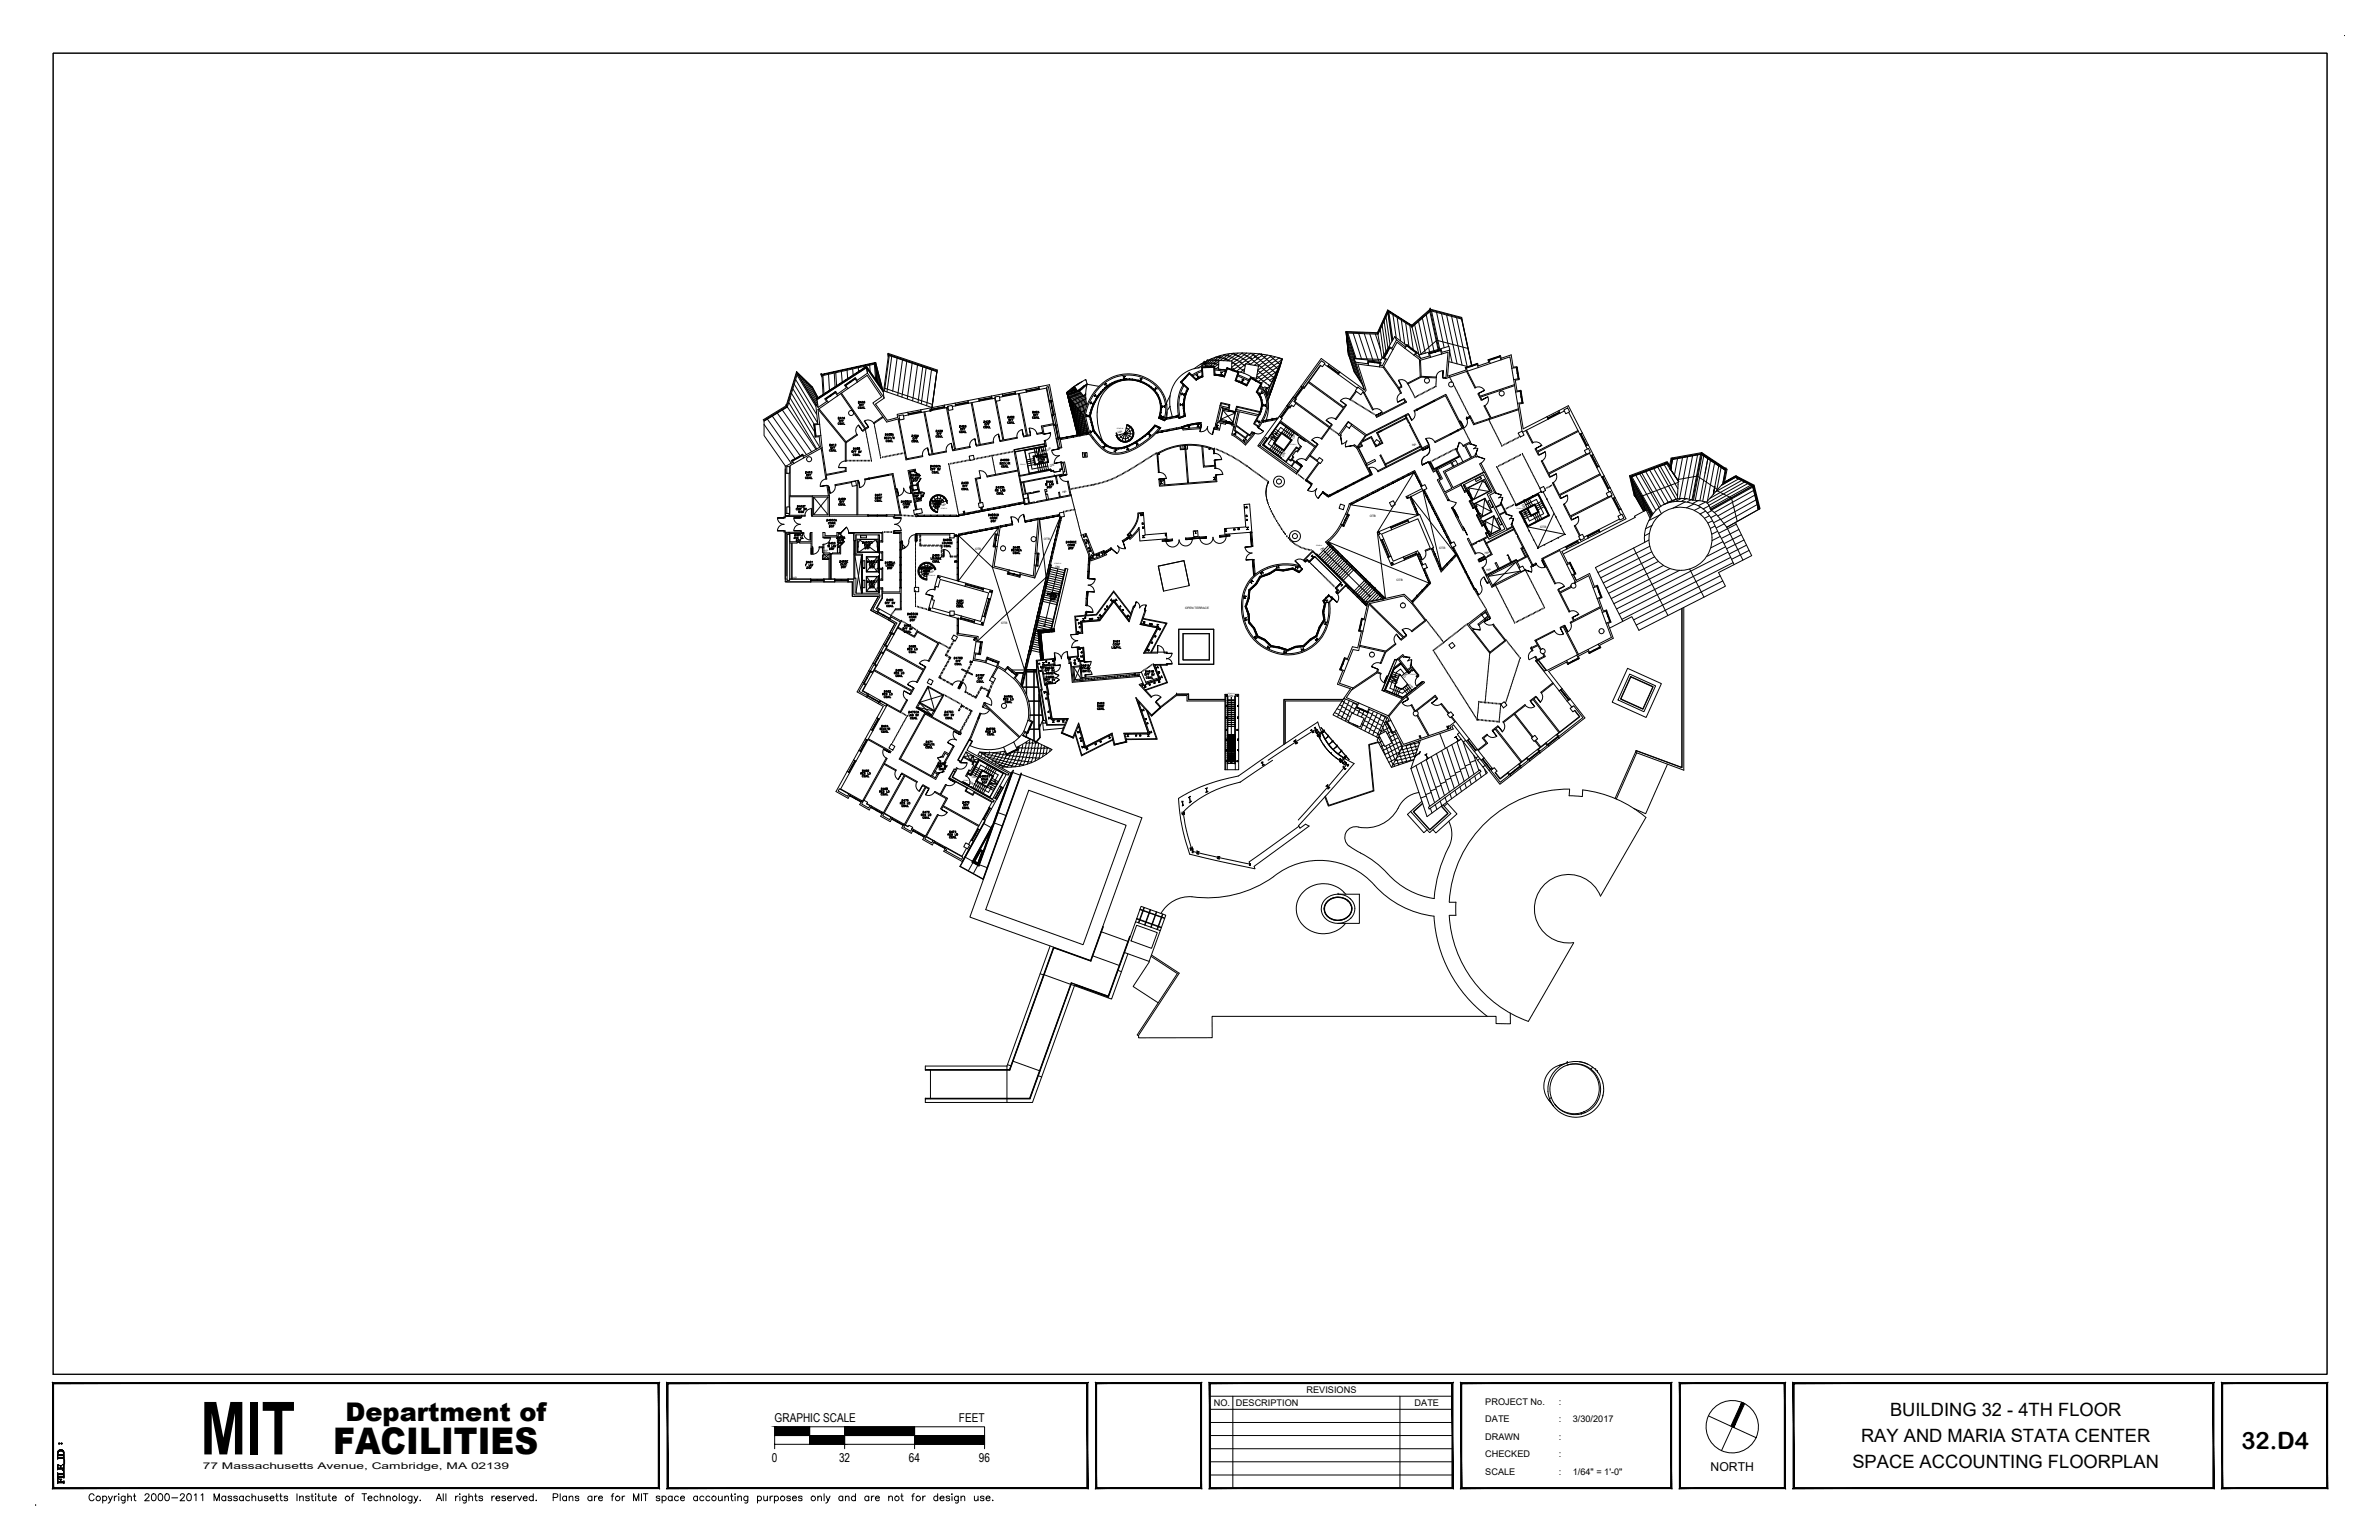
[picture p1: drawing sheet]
<svg xmlns="http://www.w3.org/2000/svg" width="432mm" height="279mm" viewBox="0 0 432 279" stroke-linecap="round" stroke-linejoin="round" font-family="sans-serif">
<defs><g id="words">
<text font-size="13.3" x="36.4" y="263.9">MIT</text>
<text font-size="6.7" x="60.4" y="263.9">FACILITIES</text>
<text font-size="4.7" x="62.7" y="257.7">Department of</text>
<text font-size="4.3" x="406.8" y="262.8">32.D4</text>
<g font-size="3.3">
<text x="343.1" y="256.9">BUILDING 32 - 4TH FLOOR</text>
<text x="337.8" y="261.7">RAY AND MARIA STATA CENTER</text>
<text x="336.2" y="266.4">SPACE ACCOUNTING FLOORPLAN</text>
</g>
<g font-size="2.6">
<text x="164.7" y="80.8">OFF</text>
<text x="189.1" y="89.6">DOF</text>
</g>
<g font-size="2.2">
<text x="140.6" y="258.1">GRAPHIC SCALE</text>
<text x="174" y="258.1">FEET</text>
<text x="140.1" y="265.2">0</text>
<text x="152.3" y="265.2">32</text>
<text x="165" y="265.2">64</text>
<text x="177.7" y="265.2">96</text>
<text x="310.5" y="266.8">NORTH</text>
</g>
<g font-size="1.7">
<text x="220.3" y="255.1">NO.</text>
<text x="224.3" y="255.1">DESCRIPTION</text>
<text x="237.1" y="252.7">REVISIONS</text>
<text x="256.8" y="255.1">DATE</text>
<text x="269.6" y="254.9">PROJECT No.</text>
<text x="282.9" y="254.9">:</text>
<text x="269.6" y="258.1">DATE</text>
<text x="269.6" y="261.3">DRAWN</text>
<text x="282.9" y="258.1">:</text>
<text x="282.9" y="261.3">:</text>
<text x="285.5" y="258.1">3/30/2017</text>
<text x="36.8" y="266.6">77 Massachusetts Avenue, Cambridge, MA 02139</text>
<text x="269.6" y="267.6">SCALE</text>
<text x="269.6" y="264.4">CHECKED</text>
<text x="282.9" y="267.6">:</text>
<text x="282.9" y="264.4">:</text>
<text x="285.5" y="267.6">1/64&quot; = 1'-0&quot;</text>
</g>
<g font-size=".6">
<text x="190" y="81.8" transform="rotate(-11 190 81.8)">UP</text>
<text x="202.9" y="78.6">UP</text>
<text x="232.9" y="83" transform="rotate(-57 232.9 83)">DN</text>
<text x="234.8" y="79.7" transform="rotate(-57 234.8 79.7)">UP</text>
<text x="256.3" y="80.9">HP</text>
<text x="190.6" y="84.7" transform="rotate(-11 190.6 84.7)">DN</text>
<text x="192.8" y="89.4">HP</text>
<text x="170.9" y="91.8">UP</text>
<text x="248.6" y="93.8">OTB</text>
<text x="276.2" y="91.6" transform="rotate(58 276.2 91.6)">DN</text>
<text x="279.5" y="95.7">OTB</text>
<text x="149.6" y="100.2">HP</text>
<text x="177" y="99.8">OTB</text>
<text x="189.5" y="98">OTB</text>
<text x="239.9" y="100" transform="rotate(-45 239.9 100)">DN</text>
<text x="261.2" y="99.6">OTB</text>
<text x="269.5" y="100.5">HP</text>
<text x="143.8" y="105">HP</text>
<text x="168.7" y="103.9">UP</text>
<text x="191.6" y="103">DN</text>
<text x="253.5" y="105.4">OTB</text>
<text x="269.8" y="103.6">HP</text>
<text x="181.7" y="113.2">OTB</text>
<text x="215.1" y="110.6">OPEN TERRACE</text>
<text x="254.9" y="123" transform="rotate(-38 254.9 123)">DN</text>
<text x="255.7" y="124.4" transform="rotate(51 255.7 124.4)">UP</text>
<text x="223.1" y="126.5">DN</text>
<text x="175.9" y="142" transform="rotate(29 175.9 142)">DN</text>
<text x="176.3" y="141" transform="rotate(28 176.3 141)">UP</text>
</g>
<g font-size=".3">
<text x="202.7" y="77.8">STAIR 22</text>
<text x="234.2" y="80.8">STAIR 3</text>
<text x="185.1" y="84.3">STAIR 2</text>
<text x="170.8" y="92.3">STAIR 21</text>
<text x="275.2" y="92.3">STAIR 19</text>
<text x="238.9" y="99.1">STAIR 9</text>
<text x="168.5" y="104.6">STAIR 20</text>
<text x="191.4" y="102.4">STAIR 12</text>
<text x="222.9" y="125.9">STAIR 14</text>
<text x="255.9" y="122.5">STAIR 4</text>
<text x="174.9" y="141.7">STAIR 1</text>
</g>
</g></defs>
<!-- layer: 32_4_ARCH|A-WALL-CORE -->
<g fill="none" stroke="#000" stroke-width=".18">
<path d="M147.9 79.2l1.1-.2 .2 2.2-3.3 1.9-.3-.6 .1-.1 .2 .4 3-1.7-.2-1.9-.8 .1zM148.1 73.4l.4 .5 1.5-1.1-.3-.4 .1-.1 .5 .7-1.8 1.3 .3 2.7-1.1 .1v-.2h.7zM151.5 71.1l.2-.1 .3 .5 1.6-1.1-.3-.5 .1-.1 .5 .7-1.9 1.3zM163.2 75.4l.7-.1 .2 .7-.8 .2zM164 75.5l.9-.2-.1-.5-2 .4 .1 .5-1.8 .6-2.2-3 1.6-1.1-3-4.5-1.9 1.3-.3-.5-.2 .1 .5 .7 1.8-1.2 2.6 3.9-1.6 1.1 2.5 3.5 2.4-.7M167.1 74.4l2-.4 .1 .5-2 .3zM168.8 74.6h.1M169 74.3h.1M169 74.3h-.1v.2h.2l-.3 .1M169 74.3h-.2h.1v.3h-.1M172 73.7l.8-.2 .2 .8-.8 .2zM172.8 73.7l.7-.1-.2-.5-1.9 .4 .1 .5 .6-.1"/>
<path d="M175.7 72.7l1.9-.4 .1 .5-1.9 .4zM180.6 72l.8-.1 .1 .8-.7 .1zM181.4 72.1l.6-.1-.1-.5-1.9 .4 .1 .4 .5-.1M184.2 71l2-.4 .1 .5-1.9 .4zM188.5 70.2l2-.4 .6 3-.7 .1-.5-2.5-1.3 .3zM190 70.2l.3-.1 .5 2.6h-.3zM190.9 75.3l.6-.2 .4 2-.7 .1zM191 75.4l.3-.1 .3 1.7h-.3zM191.2 76.9l-2.2 .4 .3 1.5 .2-.1-.3-1.3 2-.3M191.7 79.5l.7-.1 .3 1.8-.5 .1v.2h-.1zM191.7 79.8l.1 .1M191.8 79.7l.3-.1 .3 1.6-.3 .1z"/>
<path d="M197.2 75.2l.1 .3h.4v-.2v.4v-.2h-.4l-.1 .2zM197.9 78.2l.1 .1 .3-.1v-.2l.2 .4-.2-.2-.3 .2v.1zM198 72.9v.2l.3 .2 .2-.2-.2 .4v-.2l-.3-.2-.1 .2zM198.3 79.6h.1M198.8 71.6v.1l.3 .2 .1-.1-.2 .3 .1-.1-.4-.2-.1 .1zM200.5 69.8l.3-.2-.1 .1 .2 .3 .2-.1-.4 .3 .2-.2-.3-.3zM203.8 68.3h.5l-.2 .1v.3h.2l-.4 .1 .2-.1-.1-.3zM204.3 68.9a6 6 0 0 0-5.2 6.5l.4 2.8 .7 1.9M206.9 68.6l.4 .1h-.2l-.1 .3 .2 .1-.4-.1h.2l.1-.3zM208.3 78.8l.3-.3-.1 .2 .2 .3 .2-.1-.3 .2 .1-.1-.2-.3zM209.4 70.6l.2 .1 .2-.3-.1-.1 .3 .3-.2-.1-.2 .2 .1 .2zM210.6 77.6v.1"/>
<path d="M210.8 75.4v.2l.3 .1 .1-.2-.1 .4v-.2l-.3-.1-.1 .2zM210.9 73.6v.2l.4-.1v-.2l.1 .4-.1-.1h-.3l-.1 .2zM211.4 76.3l-1.1-.4a5.1 5.1 0 0 0-4.3-6.9 6.7 6.7 0 0 0-7.4 4.2l-.4 1-.3 1.3 .8 2.8a6.6 6.6 0 0 0 2.8 2.7 4.8 4.8 0 0 0 4.4-.8l1.9-1.2 1.8-1.9 1.1 .5a13 13 0 0 1-7.7 4.8 4.1 4.1 0 0 1-3.8-1.7l-.9-1.1M211.4 76.3l.1-.1-1-.4a5.3 5.3 0 0 0-4.5-7 6.8 6.8 0 0 0-7.5 4.4l-.4 .9-.4 1.4 .7 2.7 .2 .2a6.8 6.8 0 0 0 2.6 2.7 4.6 4.6 0 0 0 4.4-.5l2.6-1.8 1.5-1.4 .9 .4M211.6 73.5v1.4l-.3 1.2M211.6 73.5a6.7 6.7 0 0 0-8.5-5.2 8.8 8.8 0 0 0-6.1 7.1l.8 3.1 .7 1a6.6 6.6 0 0 0 3.3 2.6 8 8 0 0 0 6-2l1.5-1.3 1.1-1.1M211.6 73.5h.1M211.8 73.4l-.1 1.7-.3 1.2M211.8 73.4a7 7 0 0 0-9.3-5.2 9.2 9.2 0 0 0-5.7 7.2l.7 3.1 .8 1.1M211.8 73.4h.1M214 75.7v.2M214.2 73.2v.2h.4v-.2v.4v-.2h-.4v.2z"/>
<path d="M214.3 69.2l.1 .1M214.4 69.3h-.2l.5 .5M214.4 69.3l1.3 1.2a7.1 7.1 0 0 0-.5 5l-1.2 .4a8.1 8.1 0 0 1 .7-6.1M214.5 77.4l2.8-.7h.7l-.1 .3h.2v.1h-.2l-.1 .7-3.1 .2zM214.5 77.5l.1 .1M214.6 71.3l-.1 .2 .4 .1 .1-.2-.1 .3v-.1l-.4-.1v.1zM214.7 69.8l.8 .7a7.1 7.1 0 0 0-.6 4.9l-.9 .3M214.7 69.8h.1M214.7 77.5l.2 .3 2.9-.2M214.9 71.7h.1M214.9 69.9a8 8 0 0 0-.7 5.8M215.7 77.3l.2-.1-.1 .1v.2h.2h-.3h.1v-.2z"/>
<path d="M215.8 67.7h.1M215.8 67.7l.1-.1 .5 .4M217.1 68.2l.3-.3-.2 .2 .3 .2h.1l-.3 .2 .2-.1-.3-.3zM217.2 77h.4h-.1v.4h.2h-.4h.2l-.1-.4zM218 76.9l-1.8 .2-1.6 .5M218.1 67.2v-.6h.1l.1 1.8-1.2 .6-1.3-1.3M218.1 67.2l.1 1-1.1 .6-.8-.8M218.1 67.2h.1M218.1 67.2l-1.8 .8M218.1 67.4l-1.6 .8M218.1 67.4h.1M220.5 66.9h.1"/>
<path d="M220.5 66.9v-.4h-.2l.1 1.6 1.8 .3 .6-1.6-.1-.1-.2 .5M220.5 66.9l2 .3M220.5 66.9v1l1.6 .3 .4-1M220.5 67.1l1.9 .4M220.5 77.7l.9 .1M220.5 77.7h.1M220.8 77.1l.4 .1h-.2l-.1 .3 .2 .1-.4-.1h.2l.1-.3zM221.3 76.5l.1-.2 2.5 .6v.1M221.4 73.6l-.9 4-.1 .1h.1l-.1 .2 .9 .1 .3-1.2M221.4 73.6l.2-.6 1.6 .4-.1 .6M221.4 73.6l1.7 .4M221.5 67.5l.4 .1h-.2v.3l.2 .1-.4-.1h.2v-.3z"/>
<path d="M221.6 73.7l.1-.5 1.4 .3-.1 .5M221.6 76.8l-.6-.2-.1 .4h-.2M221.9 74v.1l2.5 .6v-.2M222 74.2l2.3 .5-.5 2.1-2.3-.5zM222.5 67.2h.1M222.5 76.7l1.2 .3zM222.6 76.4l1.1 .3zM223 74.5l1.2 .3zM223 74.4v.3l-1-.3-.4 1.7 1 .2-.1 .2M223.1 74h.1M223.1 74v.2l-1.5-.3-.6 2.5 1.5 .3-.1 .3-.8-.2M223.9 77.3l.2 .1-.2 .6 2.2 1.6 .5-.8"/>
<path d="M223.9 77.3l-.3 1.6 1.1 .7 1.4 1.1 1.6-2-.1-.1M224.2 78.3l.3 .2-.2-.1-.2 .4 .2 .1-.3-.3 .1 .1 .2-.3zM224.2 74.7l-.5 2.1M224.3 74.3l-.1 .2 .5 .1-.6 2.5-.4-.1-.1 .2 .3 .1M224.3 74.3l.1-.6 4.3 1M224.3 74.3h.1M224.3 77.3l2.2 1.5-.4 .6-1.9-1.4zM224.4 74.3l.2-.4 4 .9M224.7 68.2l1.9 .9M224.7 68h.1M224.7 68l.2-.5-.1-.1-.6 1.7 2.1 .9 .8-1.5-.1-.1-.3 .5M224.7 68l2 .9"/>
<path d="M224.7 68l-.3 .9 1.8 .9 .5-.9M225.4 68.8l.4 .2-.2-.1-.2 .3 .2 .1-.4-.1h.2l.2-.3zM225.7 79.9h.1M225.9 79.6l.3 .2-.1-.1-.3 .3 .2 .1-.3-.2 .1 .1 .3-.3zM226.7 68.9h.1M227.5 78.5l-.1 .1-.1-.1-.4 .6-.3-.2M227.5 78.5l.1 .1M227.5 78.5l-.3-.2-.4 .6-.2-.1M227.6 78.6l-1.6 1.8-1.1-.9-1.3-.8M228.2 77.4l.2 .1M228.3 75.6l-.6 1.1M228.3 76.2l-.1 .2 .4 .2 .1-.2-.2 .3v-.1l-.3-.2-.1 .2z"/>
<path d="M228.3 75.5l-3.4-.8-.5 2.4 2.2 1.7M228.6 71.3l.1 .1 .3-.2-.1-.2 .2 .4-.1-.2-.3 .2 .1 .2zM228.6 75.3l-.9 1.5 .6 .5-.1 .1M228.6 70.4a4.3 4.3 0 0 1 .6 5.4l-.8 1.7M228.7 70.2l.4-.6-.2-.1-.9 1.6a3.3 3.3 0 0 1 .5 4.1l-4.2-.9M228.7 70.2h.1M228.7 70.2a4.6 4.6 0 0 1 .6 6l-.8 1.3h-.1M228.7 70.2l-.5 .9a3.5 3.5 0 0 1 .5 4.2l-.2-.1-.9 1.7 .6 .5M229.3 73.3v.2h.4v-.1v.3v-.2h-.4l-.1 .2zM229.7 79.3l.3 .2-.9 1.2 6.5 4.8-.2 .2-6.7-4.9zM234.5 73.5l-.4 .5-.5-.4M234.8 72l-1.2 1.6"/>
<path d="M234.8 72l.5 .4-.4 .5M234.9 72.3l.2 .2-.2 .3 .3 .3-.4 .7-.4-.3-.2 .3-.3-.2zM239.9 65.4l.6 .5-.5 .6-.4-.2-2.9 4-.2-.2zM240.4 66.1l.6 .4 .3-.4-1.5-1.1-3.7 5.1 .6 .4 3-4.2M244.2 77.2h.1M244.4 77.3l-1.1 1.5 .2 .1-.2 .2-.4-.2 1.8-2.4 3.3 2.4M244.7 76.6l.7 .5-.5 .6-.6-.5zM245.3 77.2l2.5 1.8M245.4 77v.1M246.4 70.4l-3.5-2.5 .3-.4 4.5 3.3-1.6-5.1 2.1 .3 .1-.5h.1l-.1 .8-1.8-.2 1.5 4.7-.4 .5-.2-.1M246.5 70.2l1 .8-.5 .6-1-.7zM247.8 79l-1.5 2.1-.5-.4-.1 .1 .6 .5"/>
<path d="M247.8 79l.1 .1-.7 .9 1.7-.8 .6 1.1M248 78.9l7.1-3.6 3.1 6.1M249.8 79.7l.7 .5-.5 .6-.6-.4zM251.1 64.8l.7 .4-.7 1.4h-.7l.1-.8h.1v.5l.3 .1 .6-1.2-.5-.2zM252.2 62.9l.5 .3 .8-1.5 1.5 1.2 .3-.4 .2 .1-.5 .6-1.4-1.1-.8 1.3-.7-.4zM255.2 75.8v.1M255.2 75.8l-5.3 2.7 .9 1.8-.6 .4M255.2 75.9l.4 .8h.2l.2 .4-.1 .1 1.9 3.7M255.2 75.9l-5.1 2.7 .9 1.8-1.3 .7-.9-1.7-1.8 .9 .3 .6-.7 .4 1.5 2.9-.3 .1M255.3 75.7l-.1 .1-.2-.3-6.9 3.5-.1-.1M257.1 63.9l.1 .1-.3 .3 1 .7 1.5-.4-.1-.5 .1-.1 .3 .8-1.9 .6-1.2-1zM266.1 66.6l.2 .7-3.9 1.4 .4-4.8-1.1 .3-.3-.7 .2-.1 .1 .5 1.4-.4-.4 4.8 3.4-1.2-.1-.4h.1"/>
<path d="M270.2 65.2l.3 .7-2.2 .8-.3-.7M270.2 65.3h-.1l.1 .4-1.9 .7-.1-.5-.1 .1M272.2 64.6l.2 .7 1.7-.6 .3 2.1 1-.1M272.2 64.6l.1-.1 .2 .5 1.8-.6 .4 2.2 .7-.1-.1 .2M275.6 78.6l.7-.4 .3 .7-.7 .4zM275.7 68.7v.2l-.7 .1 .4 1.9 .6-.1v.2M275.7 68.7l-1 .2 .4 2.2 1-.1M276.3 78.2l-.9-5 1-.2 .1 .2-.8 .1 .8 4.5 4.3-2.2 .2 .4-4.7 2.4M283.8 74.4l.7-.4 .4 .7-.7 .4zM283.9 74.6l-.8 .4-.2-.5 1.8-.9 2.5 5-.4 .2-2.1-4M142.3 96.6v-.3h.2v.3h2.8v-.3h.2v.5M142.8 84.7h.5v1.2h-.5z"/>
<path d="M142.8 92h.5v1.1h-.5zM142.8 96.7h.4M142.9 97h.4v8.3h-.4zM143.2 96.6v.4M143.2 85.9v6.1M143.3 90h7.3v3.7M143.3 98.5h.3v6.6M143.4 96.6v1.7h3.8v-1.5h-.1v-.2h.3v2.6h.1v.2h-.1v1.2h-.2v-1.1M143.4 90v-5.5l.7-.4-.3-.6-.2 .1 .2 .3-1 .7h-.3v8.9h.7v-.4M145.5 96.6h.4v.2h-2.5M145.5 93.5v.2M147.4 90.1h-4.1v3.4h2.8v.2h-.6v.3h-.2v-.3h-2.8v.3h-.2v-.3"/>
<path d="M147.4 90v3.7M147.7 90.2h2.6v3.2h-2.6zM149.3 99.4v.9h.1v.4h-.1v.8h1.2v3.6M149.5 99.4h-.8v-.2h.7v-.4h.1v1.5h1.1v.1l1.4-.1v-1.5h.1v-.4h-.1v-1h-2.5v.2h-.1v-1h.3v.6h2.2v-.6h.7v.4h-.2v-.2h-.2v2.4h.2v-.2h.2v1.5h-1.7M150.6 93.4h6.9v.3h-10.2v-.2h.1M152 99.3h.4v1h-.4zM154.5 96.6h5.7h-6.2v.2h1v8.1M154.5 87.5l.8-.2 .2 .8-.8 .1zM155.1 98.1v2.4M155.2 98.1v2.4M155.4 97h4.2v1.1M155.4 97v1.1h-.4v-1.4h5.1v1.4h-.5"/>
<path d="M155.4 97v3.5M155.6 98.3h.3v-.4h3.2v.4h.3M155.6 97.8h3.8v2.4h-3.8zM155.7 98.3v1.8M155.7 99.2v.9M155.8 98.3l-.1 .9M156.2 97.2h1.1v.4h-1.1v-.4v.4M159.2 98.3l.1 .9M159.3 99.2v.9M159.3 98.3v1.8M159.5 99.2l.1 .9zM159.6 98.3v.9z"/>
<path d="M159.6 97.1h-.2v3.2h.2v-.2h.6v1.6M159.6 98.1v.2h.6M160.1 96.6v.1M160.1 98.1v.2M160.2 98.3h.1M160.2 96.6v1.7M162.4 93.4v.6h-.2v-.3h-1.2v-.3h2.4l-1-4.7 .4-.1v.2h-.1l.9 4.8h-1.2M162.4 96.8v-.5h-.2v.5h1.1M162.4 96.6h1.2v1.7M163.3 96.8v1.5h.3M163.3 96.6v.2M163.6 98.2h.1"/>
<path d="M163.6 98.3h.1M165.1 85.5l1.1-.1-1.1 .2 .5 2.5zM165.5 88.1l.2 .9M165.6 88.2l.8-.2 .2 .8-.8 .1zM165.6 88.2h-.1M165.7 89l-.2 .1M165.7 88.1l-.5 .1v.1h.2M165.8 88.9l-.1 .1M165.8 92.6l1.5-.3 .1 .8-1.4 .3zM166 85.4v.1M166 85.5v.2h.2l-.1-.6-1.3 .3 1.1 5.7 1.3-.3v-.3h-.2v.2l-1 .2-.3-1.9M166 85.5l-.8 .2 .5 2.4 .8-.2"/>
<path d="M166.2 96.8h.2v.2h-.2zM166.5 87.9l-.1-.2h.2l.3 1.6h-.1l-.1-.5-1 .2M166.5 87.9l.2 .9M166.5 88h-.1M166.7 87.9h-.2M166.7 88.8h-.1M166.8 88.8h-.1M172.4 96.8h.8v.8h-.8zM172.4 96.8h-6.1v.2h6.1M173.2 97.1h.1M173.2 97.3h.1M175.9 82.8l.8-.2 .1 .8-.7 .1z"/>
<path d="M177.6 91.3l.8-.1 .1 .7-.8 .2zM180.3 99.1l.7 .1-.6 3.5 2.8 .7-.2 .8-.2-.1 .2-.5-2.9-.7 .6-3.6-.4-.1zM181.3 95.5l.3-.1-.3 1.7-.7-.1 .1-.1h.4zM184.1 81.6l5.5-1v.3l-5.4 1.1zM184.9 86.3l1 5.3 8.5-1.7-.5-2.6h-.2l.5 2.5h.2M185.1 86.3l5.7-1.1v.2l.4-.1 .1 .4 1.2-.2-.1-.4 .4-.1-.3-1.2h.7l.5 2.3-.2 .1v-.2l-1.8 .4M185.1 86.3h-.2M185.3 87.5h-.1M185.3 87.5v.1M185.3 87.6l.4-.1 .4 2.1M185.3 87.6l.5 2.1M185.7 89.7l.8-.2 .1 .8-.8 .2z"/>
<path d="M186.2 89.5l1.4-.1v-.1l1-.2 .1 .1-2.1 .4M186.2 89.5v.1M186.5 89.6h.1M186.5 90.3l.2 1-.6 .1-.2-.9M186.6 89.6l.3 1.6M186.7 90.3h-.1M186.9 91.2l-.2 .1M188.4 94h.3l-.5 6.3 .4 .1v.1l-.7-.1zM189.6 88.9l.4 1.7M189.6 80.5l-5.6 1.1 .9 4.7M189.6 80.5l.1 .4M189.6 80.5l-.1-.6h.2l.2 1-5.6 1.1 .8 4.3"/>
<path d="M190 90.6l-1.8 .4v.1l-.4 .1-.1-.1-.8 .1M190.1 89.7l.2 .9M190.3 90.6h-.3M191.3 85.5l-.6 .1v-.3l-5.6 1.1 .2 1.1 7.7-1.5v-.3M191.4 86.3h.1M191.6 86.4l-5.8 1.1 .4 2M191.7 86.4l.3 1.3-.2 .1-.2-1.4M191.7 86.4h-.1M192.3 93.1l.8-.2 .1 .8-.8 .1zM192.3 90.2l-2 .4M192.7 84h.3l.3 1.6-.3 .1zM192.9 85.1l-.5 .1"/>
<path d="M194.2 89.8l-1.7 .3M196.2 97.1l.9-.3 1.5 3.8 1.8-.7 .5 .7-2.9 1.1zM196.5 82.2l.8-.1 .1 .8-.9 .1zM196.6 98l.2-.1 1.2 3.3M196.6 97.2l.1 .1 .4-.1-.1-.2 .2 .4-.1-.2-.4 .2 .1 .2zM196.7 82.4h.4h-.2v.3h.2l-.3 .1 .1-.1v-.3zM196.8 98l.5-.2 .1 .3 .1-.1 .1 .4h-.1l.8 2.1 .1-.1 .1 .2-.1 .1 .1 .1 1.8-.8 .2 .4M197 98.4l.1 .1zM197.1 82.7h.1M197.2 98.1l.2 .1zM197.4 98.2l-.3 .3M197.4 98.2l-.3 .3 .2 .1-.2-.1"/>
<path d="M197.4 98.2l.1 .1zM197.5 99.4l.2-.1 .1 .2-.2 .1zM197.6 99.4l.1-.1 .1 .2-.2 .1zM197.7 99.8h.2l.1 .2h-.2l-.1-.2h.2l.1 .2h-.2zM200.4 80.7l.4 .2-.2-.1-.2 .3 .1 .2-.3-.3 .2 .1 .2-.3zM202.4 81.5l.3 .2-.2-.1-.1 .3 .1 .1-.3-.2 .1 .1 .2-.3zM204.4 81.2l.3-.1-.1 .1 .1 .3h.2l-.4 .1 .2-.1-.2-.3zM204.8 97.1h.1M204.8 97.1l.2 .3M204.9 97.6l-.3-.6a5.3 5.3 0 0 0 1.9-3.9l1-.1 .3 4 3.9-.3 .1 1.1h-.3M205 97.4h.1M205.1 96.9l.1 .1-.1 .1-.2 .1-.1-.2"/>
<path d="M205.2 96.8l.2 .4-.1-.2-.3 .2v.2M205.2 96.8l-.1 .1M206.1 80.4l.3-.2-.1 .1 .2 .3h.1l-.3 .2 .1-.1-.2-.4zM206.7 96l-1.4 1.7-.2 .1-.2-.2M206.7 96v-.3l-1 1.3-.6 .6v-.1l-.2 .1M206.7 96l.2 2.1 4.6-.3M207.1 93.2v.2h.4v-.2v.4v-.2h-.4v.2zM207.3 94.9h.2v.2h-.2zM207.4 95.6h.1l.1 .3h-.2zM207.4 95.6h.2v.3h-.2zM207.4 97.2l.4-.1-.2 .1v.3h.2l-.4 .1 .2-.1v-.3zM207.4 97.6h.1"/>
<path d="M207.6 93.1l-.9 .1a5.4 5.4 0 0 1-1.9 3.9l.2 .4M210 82.3a11.8 11.8 0 0 1 10.4-.8l.1 .8h-.2v-.7a11.7 11.7 0 0 0-10.1 .8l.2 3.3h-.1zM210.3 82.2h.2v.2h-.2zM210.3 86.9h.2l.1 1.1 10.1-.8-.1-1h.2l.1 1.2-10.4 .8zM210.5 87.1l.9-.1v1M210.5 87.2l.8-.1v.9M210.6 87.3h.4l-.2 .1v.3h.2h-.4h.2l-.1-.3zM211.4 96.9h.2v.3h.1h-.2l.1-.3zM211.5 97.8v.3M214.7 80.8v.6l-.4 .1v-.6M214.9 80.9h.4h-.2l.1 .4h.1h-.3h.1v-.4zM215.1 81.5l.5 6.1"/>
<path d="M215.2 81.5l.5 6.1M215.5 80.8l.1 .7-1.4 .1v-.7M216.6 96.3h.8l.1 1-.8 .1zM216.9 96.4h.2l-.1 .4h.1h-.2l.1-.4zM216.9 96.4h.1M218.1 81l.3 3.7 2.1-.1M218.3 81l.3 3.6 1.9-.2M219.4 81.3h.3v.2h-.3zM219.5 81.3h.1v.2h-.1zM220.2 86.6h.4h-.2l.1 .4h.2h-.4h.1v-.4zM220.4 83.5h.1l.2 1.5h-.2zM222.2 96h.4h-.2l.1 .4h.2h-.4h.2l-.1-.4z"/>
<path d="M222.6 96.9l4.3-.3 .2 2.6M223.9 96l.3-.1v.3h-.3zM223.9 96h.2l.1 .1-.3 .1zM224.7 95.9h.2l.1 .2h-.3zM224.7 95.9h.2v.2h-.2zM225.9 91.9v.2l.4-.1v-.1v.3v-.2l-.4 .1v.2zM226.1 93.5h.2v.2h-.1zM226.2 95.7l.4-.1-.2 .1v.3h.2l-.4 .1 .2-.1v-.3zM226.2 94.2h.2v.2h-.2zM226.2 94.2h.1l.1 .2h-.2zM227 96.6h.2l-.4-5.1h-1l.3 4.1-3.8 .3v1h.3l.1 .4M233.8 83.3l.5 .4 .2-.3"/>
<path d="M233.8 83.3l-.4 .6M233.9 83.2l.4 .3M234.5 84.6l.5-.8 1.1 .9-.5 .7M234.5 83.4l.4 .4-.5 .8M234.7 82.9l-.5 .7M235.7 81.5l-.4-.2-1.5 2M235.7 81.4l.4-.5 .1 .1-.7 1-.3-.2-.7 1 .3 .1-.3 .5M235.7 81.4l-.4-.3-1.9 2.6-4.2-3 3.1-4.2 4.5 3.3v.1l.1 .2 .1-.1 1.6 1.1-1.7 2.3 .2 .2 1.8-2.5-6.5-4.7 .3-.5-.5-.4-3.9 5.4 7 5.1 1.1-1.5-.2-.1-.1 .1-1.6-1.2M235.7 81.4l.2 .1M235.8 81.4l-.4 .5M236.3 84.6l-.2-.1 .2 .1M239.5 83l.6 .5-.5 .6-.6-.5z"/>
<path d="M243.3 91.5l.7 .2-.2 .8-.8-.3zM243.3 95.1l.7 .3-.1 .1-.4-.2-1.2 1.8-1.5 1.4-.2-.2 1.2-1zM244.9 91.4h.1a1.71 1.71 0 0 1-.3 1.3l-.2 .5 .4 .2-.1 .1-.6-.3zM246.3 81.3l2.5 4.9M246.5 81.2l1.5 3M246.5 81.2l-.2 .1M246.9 80.5l.2 .3-.6 .3zM248 84.3l.1 .2M248 84.1l1.5-.8 .2 .3-1.6 .9M248.1 84.5l.8 1.5h.1l.1 .1-.3 .1M248.8 86.2l-7.7 4M249.6 80.5l.2 .4 .1-.1"/>
<path d="M250 96.6l2.4-1 .2 .5-1.8 .8 .4 .9-.6 .2zM250.2 96.6l.2-.1-.1 .1 .1 .3 .1-.1-.2 .1h.1l-.1-.3zM250.2 96.6h.1M251.5 84.2l-.9-1.7-.1 .1 1 2.1M251.5 84.7l.1 .1M252.2 91.2l.7-.4 .4 .7-.7 .4zM255.5 90.2l.1-.1 .1 .2-.2 .1zM255.5 90.2h.1v.1l-.1 .1zM255.5 94.2l2.2-.9 2.5 6.1-1.5 .6v-.2l.9-.3-2.2-5.4-1.7 .7zM257.8 80.9l-6.3 3.3M257.8 80.9l.1 .2M257.9 81.1l-6.5 3.3"/>
<path d="M257.9 81.1l.2 .3-6.4 3.2-.2-.4M257.9 88.3l.7-.4 .4 .7-.7 .4zM258 81l-.1 .1M258.1 88.7l-2.9 1.4 .2 .4 2.9-1.5M258.2 81.4l.1 .2-.1 .1-.1-.2M258.2 81.4l-8.1 4.2-.1-.2 1.5-.7M259.3 84l.9 1.6 .4-.2 .7 1.4-.4 .3 1.9 3.6 .2-.1-.6-1.2 2.8-1.4 .6 1.3M259.5 84h.1l.6 1.1-.2 .1zM259.5 83.9l-.1-.2-.2 .1 .1 .2M260.4 85.5l-.2-.3 4.7-2.3-4.3 2.2 .9 1.7h-.2M260.6 85l.9 1.8M260.9 85.2l2.4-1.3 .4 .8-1.7 .8 1.5 3.1-1.3 .6-1-2 .6-.3z"/>
<path d="M263.2 98.7l.7-.4 .4 .7-.7 .4zM263.3 83.9h.1M263.5 83.9l.7-.4 .4 .7-.7 .4zM264.8 82.7l-4.5 2.3-.6-1.2-.4 .2M264.8 82.7l-.6-1.2 .3-.1v.1l-.1 .1 1.1 2.2M264.8 82.7l.1 .2M265.2 87.8l4.2-2.1 1.9 3.7-.9 .4 3.2 6.3-3.3 1.7-.5-.9 .3-.2 .3 .7 2.7-1.4-3.2-6.3 .9-.5-1.5-3.1-3.7 1.9 .5 1-.3 .1zM265.5 83.8l1.4-.7-1.1-2.2-.2 .1-.1-.2 1.3-.6 .2 .4h-.2v-.2l-.8 .4 1.1 2.2 .7-.4v-.2l.1-.1 .3 .5-.3 .1v-.1l-5.6 2.9 1.4 2.8 5.6-2.9-.7-1.4 .2-.2 2.8 5.5h-.2l-.1-.2M265.5 83.8l-.9 .4M265.6 88l.6 1.1-.3 .2M265.7 88l.1-.1 1.5 2.9-.2 .1M265.9 89.3h.1"/>
<path d="M266.2 89.1l.5 .8zM266.2 88.6l3.2-1.6 1.1 2.1-3.2 1.6zM266.5 89l.8 1.6M266.6 89l.3 .8M266.7 90.9l.3-.2 .7 1.4-.3 .2zM266.8 90.9l.7 1.3M266.9 89.8l.4 .8M267.1 90.7l-.4-.8 .4 .8h-.1M267.1 98.8l-.6-1.1-.2 .1 1.4 2.7 .2-.1-.8-1.4 .9-.5v-.1l1.3-.5 .7 1.5 .2-.1 .1 .4h-.1l.4 .8-.5 .3M267.1 98.8l-.2 .1M267.3 91.3h.2l1.4 2.7-.2 .1M267.4 92.3h.1"/>
<path d="M267.6 91.4l1.9-1 1.3 2.5-1.9 1zM267.7 92.1l.4 .6zM267.9 92l.2-.1-.3-.6 1.7-.8 1.2 2.3-1.7 .9-.3-.6-.2 .1M267.9 92l.7 1.2M268 93.5l.3-.2 1 2-.3 .1zM268 93.5h.1M268 92.7l.4 .6zM268.1 93.4l1 2M268.7 86.5l.2 .4-.2-.4M268.7 86.5l-.9 .5 .1 .3 1-.4M268.9 94.5l.2-.1 1.4 2.8-.1 .1M269.2 94.6l2-1 1.2 2.4-1.9 1z"/>
<path d="M269.3 95.3l.4 .6zM269.5 87.5l.9 1.5M269.5 95.2l.2-.1-.3-.6 1.7-.8 1.2 2.3-1.6 .9-.3-.6-.3 .1M269.6 95.2l.6 1.2M269.6 87.4l-.2 .1-.2-.3-2.7 1.3 .2 .4-.3 .1M269.6 96.7l.4 .6-2.9 1.5M269.6 96.7h.1M269.6 96.7l.4-.2 .4 .8M269.7 95.9l.3 .6zM269.8 98.6l5-2.5 .7 1.2h-.1l1 2M269.8 98.6l1 2-2.2 1.2v.1l-.1 .1-.2-.4 .1-.1 .1 .1 1.1-.6M269.8 98.6l-.1 .1"/>
<path d="M270.1 97.5l-.7 .3M270.4 89l-3.2 1.6M270.7 92.1l.3-.2-.3 .2M271 91.9l-.6-1.1-.3 .1 .6 1.2M271.3 89.3v.1M271.5 89.3h-.2M271.5 92.1l1-.5 .6 1.2-.9 .5M271.7 94.1l.3-.2 .6 1.2-.3 .2zM272.4 91.5l-.1-.2 .2-.1 1 2.1-.1 .1-.2-.4-1 .4M272.4 91.5l-.9 .5M272.6 91.4l-.2 .1M273.5 96l1-.5-.2-.4h.1l3.9 7.6-.4 .2-.1-.1 .3-.2-.8-1.6-1.9 .9"/>
<path d="M274.6 95.6l.1 .4M274.7 95.6l-1.1 .5M274.7 96l-5 2.5-.3-.7-.1 .1M274.8 95.9l-.1 .1M276.4 99.3l-.4 .2 .8 1.5M276.5 99.2l-.1 .1M279.5 88.6l.7-.3 .3 .7-.7 .3zM286.5 97.3l.7-.4 .4 .8-.7 .3zM287.5 97.5l.6-.3 .2 .4-1.8 .9-.2-.4 .5-.3M287.6 81.7l.7-.3 .4 .7-.8 .3zM288.1 81.5l-.3-.6 .5-.2 .9 1.8-.5 .2-.2-.5M289.8 84.8l.5-.2 .9 1.8-.5 .2z"/>
<path d="M291.5 89.5l.8-.4 .3 .7-.7 .4zM292.1 89.3l-.3-.6 .4-.2 .9 1.7-.4 .3-.3-.5M293.7 93.7l.7-.4 .3 .7-.7 .4zM294.2 93.4l-.4-.8 .4-.2 .9 1.7-4.7 2.4-.2-.4 3.7-1.9M142.5 105.4h.3v.2M142.5 105.1h.3M142.8 104.5v-7.8h-.3v8.9h4.7M143.3 105.1h3.9M147.2 105.1v.5M147.2 100.6v-2.1h-2v-.1l-1.4 .1v6.6M149.3 101.4h1.2v-.8h-1v.8M149.3 100.9h.2"/>
<path d="M149.5 105.3v.3h2v-.3M149.5 105.1h2v.5h-2zM150.5 100.6h.4M150.7 100.6v4.5M150.9 100.4v4.7M153.9 105.1v.5M153.9 105.1h1.1M153.9 105.6h.8M154.7 105.6v2.6h4.7l-1.4 2.5 1.2 .7M155 104.9h.4v2.7h4.2v-.7h.5v1.6l-1.1 1.9 .4 .2-.2 .4-.8-.4 1.3-2.3v-.4h-4.7zM155 100.5h.4M155.1 104.9v-4.2h1.3v6.9"/>
<path d="M155.4 100.5h1.1v7.1M155.6 100.1h3.8M156.6 105.3h.4h-.4v1.3h.4v-1.3M156.6 103.1h.4h-.4v-1.4h.4v1.4M157.2 104.6h2.2v2.8h-2.2zM157.2 101h2.2v2.8h-2.2zM159.2 110.3l.5 .2-.5 .9M159.4 101.7v1.4M159.4 105.3v1.4M159.4 105.3h-.2v-.7h-1.9v2.7h1.9v-.6h.2M159.4 101.7h-.2v-.6h-1.9v2.6h1.9v-.6h.2M159.6 101.7v.7z"/>
<path d="M159.6 102.4v.7zM159.6 105.3v.7zM159.6 106v.7zM159.6 106.9v-.2h.6v.7M159.6 100.8h-.1v3.1h.1M159.6 104.4h-.1v3.1h.1M159.6 100.3h.5v1.2h-.5zM159.6 103.3h.5v1.8h-.5zM159.6 101.5v.2h.6M159.6 105.1v.2h.6M160.1 107.4h3.2v-.7h.3v3.9h-1.1v-.1h.9v-2.9h-3.2v.9M160.1 100.1v.2"/>
<path d="M160.1 101.5v.2M160.1 103.1v.2M160.1 105.1v.2M160.1 106.7v.2M160.2 103.1h.1M160.2 105.3h.1M160.2 101.7h.1M160.2 103.1h-.6v.2M160.2 103.1v2.2M160.4 116.9l.7 .3-.8 1.4-.7-.4zM160.5 117.1l.4 .2-.6 1.1-.4-.2zM161.3 112.5l1.1 .6"/>
<path d="M161.5 114.8l.7 .4M161.8 111.9l1.6 1-1.1 2.1-.4-.2 .9-1.8-1.2-.7zM162.4 113.1l-1.1-.6 .4-.8 1.9 1-1.4 2.5M162.4 113.1l-.9 1.7M166 106.6h.7v.8h-.7zM168.6 110.6h.1M168.7 110.3l.2 .1-.1 .3-.2-.1M168.7 110.3h.1M168.7 110.3l.3 .1h-.1l-.1 .3h.1l-.3-.1M170.2 104.4l5.1 1.4-.2 .6-4.4-1.3-.4 1.4-.4-.1-.2 .6h-.2zM170.3 104.6v.1l.3 .1v-.2v.3v-.1l-.3-.1-.1 .1zM172.4 110.9h.8v.7h-.8z"/>
<path d="M172.4 111.2l-3.2-.9 .4-1.4-.4-.1 .2-.6-.2-.1-.7 2.6 5.8 1.6 .2-.5-1.3-.4M173.1 115.2l.7 .4-.4 .7-.7-.4zM173.7 114.9l3.9 .6-.2 .8 .9 .1v.2l-1.1-.2 .1-.7-3.6-.5zM176.1 119.9v.2h.3l.1-.2-.1 .4v-.2h-.3v.1zM176.8 115.8h.3h-.2v.3h.2h-.4h.2v-.3zM176.8 118.4l1.2 .2-.1 .2-.8-.1-.2 .9 2 .4 .2-.8 .2 .1-.4 .9-2.3-.4zM176.9 112.5l1.1 .2 .3-.9 .6 .1-.5 1.6-1.6-.5zM178.3 113.3h.1M178.4 113h.1M178.4 113h-.1l-.1 .3h.1M178.4 113l-.2-.1 .1 .1-.1 .3h-.1h.2M178.6 106.7l1.6 .5-.4 1.5-.6-.2 .2-.9-1-.3z"/>
<path d="M179.7 107.1v.2l.3 .1 .1-.2-.1 .4v-.2l-.3-.1-.1 .2zM185.2 103.9l2.4 .6 .1-2 .7 .1v.1h-.4l-.2 2.2-2.5-.7-.2 .5h-.1zM189.8 119.9h.2l-.1 .2h.1h-.2zM190.6 102.9l-.8 3.6M191.1 119.8h.2h-.1l.1 .2h-.2h.1zM191.3 114.1l2.5-10.9-.4-.1-2.5 11M191.4 119.6l-3.2 .3 1 5.3h-.2l1.1 6.3 3.2-.1M191.4 119.9h-.1v.6l-2.1 .1 .1 .5h-.2l.5 3.2h.3l.3 1.6h-.2l.8 4.7h2.8l-.6 1.5M194 119.6h.2v.6l.2-.1 .4 3.5 12-1.1v-.2l-11.9 1 .1 .3M194 119.6v.7M194.1 119.5h.1M194.3 119.5h-.1l.1 .2h-.2l.1-.1-.1-.1"/>
<path d="M194.3 119.5h.1M194.3 119.5h-.2M195 119.8l.1-.1 .1 .2h-.2zM195 119.8l.1-.1v.2h-.1zM195.4 112.3l.2 .1v-.1v.2v-.1l-.2 .2zM195.5 119.5h.1M195.6 114.5l.2 .1v-.1v.2v-.1l-.2 .2zM195.6 117.5l.2 1.6-1.9 .2M195.6 119.6h.4h-.2v.3h.2h-.3h.1v-.3zM195.7 119.5l-.1-.2h-.2l.1 .2M195.7 119.5h.1M195.7 119.5h-.2"/>
<path d="M195.7 117.4l-.2 .1 .1 1.5-1.7 .2 .1 .4M195.7 117.4h.2v.1M195.7 112.9l.1 .4zM195.7 117.4h.2v.2M195.8 113.1l.3-.1v-.1v.3v-.1zM195.8 117.7l.2-.1v.2h-.2zM195.9 113.7h.1l.1 .2h-.2zM195.9 113.7h.1v.1l-.1 .1zM195.9 117.5v.2l.6-.1 .2 2.2-.7 .1 .1 .9-1.4 .1 .2 2.4M196.2 118.9v.2h.3v-.2l.1 .3-.1-.1h-.3v.2zM196.2 118.3h.2v.1l-.1 .1-.1-.2h.2v.2h-.2zM196.4 112.9l.1 2h-.8"/>
<path d="M196.5 112.2h.3l-.1 .1v.3h.1h-.3h.2l-.1-.3zM196.6 117.4l-.7 .1M196.6 117.4l.2 2.7M196.9 112.1h.1M196.9 111.9h.2l-.1 .2h.1h-.2h.1zM197.7 112.2h.2v.2h-.2v-.2h.2v.2h-.2zM198 101.2h.1M198 101.2l.4 .1M198.1 112.2h.2v.1l-.2 .1 .1-.2h.1v.1l-.2 .1zM198.1 100.8l.2 .1-.1 .2-.2 .1M198.1 100.8l.4 .1h-.2l-.1 .3 .2 .1M198.1 100.8h.1"/>
<path d="M198.4 101.3h.1M198.5 100.9h.1M198.9 100.7l.2-.1 .1 .2-.2 .1zM199 100.7l.1-.1 .1 .2-.2 .1zM199.2 112.3h.4zM199.3 100.6l.2-.1 .1 .2-.2 .1zM199.3 100.6l.2-.1 .1 .2h-.2zM199.4 112h.1h-.3h.1l.1 .3M199.6 111.6l.2 .2-.1 .1M199.6 111.6l.2 .2 .2-.1-.2 .2M199.7 111.5l-.2 .3zM199.7 111.9h.1"/>
<path d="M199.9 100.3h.1M200.3 100.1h.1M200.3 100l.1 .2-.3 .2-.2-.1M200.3 100l.2 .4-.1-.2-.3 .2v.2l-.2-.3M200.6 110.4l.1 .1-.1 .2-.1-.1zM200.6 110.4l.1 .1-.1 .2-.2-.1zM200.7 100.3l-.2 .1v.2l-2.4 .9-.1-.3M200.9 109.9l.2 .1-.2 .2-.1-.1zM201.8 108.7l-.1 .1 .2 .2 .1-.1-.2 .3 .1-.2-.2-.2-.2 .2zM202.3 108.9l.1 .1 .2-.2v-.1l.1 .2-.1-.1-.2 .2 .1 .2zM203.3 110l.1-.1 .1 .2h-.1zM203.3 110l.1-.1v.2z"/>
<path d="M203.7 110.7l.1-.1 .2 .1-.2 .1zM203.8 110.7h.1zM204.5 111.8l.1 .1 .2-.2-.1-.2 .2 .3-.1-.1-.2 .2 .1 .1zM204.9 112.8l-2.7-3.6-2.6 3.4-3.3 .3 .2 2M204.9 112.8l-2.7-3.7-2.6 3.5-3.3 .2 .1 2.1M205.2 111.5l-3.1-4.1-3.1 4.2-3.8 .3 .2 3.1M205.3 111.3l-3.2-4.1-3.1 4.3-3.9 .3 .2 3.2 .4-.1M205.3 111.3l-.4 1.2-2.7-3.6-2.7 3.5-3.4 .3 .2 2-.6 .1v.1M205.3 111.3h.1M205.7 110h.2h-.2l-.4 1.3M205.8 110.1l-.9 2.7M207 113.3l3 .6-2.4 4.6"/>
<path d="M207 113.3l3.1 .6-2.5 4.6M207.4 112.3l4.2 .8-2.7 5.2M207.5 112.2l4.3 .8-2.8 5.3M207.5 112.8h.4l-.2 .1-.1 .2 .2 .1-.3-.1h.1l.1-.3zM207.8 110.8l-.8 2.5M207.8 110.7h.2l-.8 2.4 3.1 .7-2.4 4.5h1.1M208.3 117.7v.1l.2 .2 .1-.1-.1 .3v-.2l-.2-.1-.2 .1zM208.6 113.1h.2v.2h-.2zM208.7 113.1h.1v.2h-.2zM209 118.3h.1M209 113.2h.2l-.1 .2-.1-.1zM209 118.3h1.1v.2h-2.5"/>
<path d="M209.1 116.5h.1l-.1 .2-.1-.1zM209.1 116.5h.1l-.1 .2h-.1zM209.7 115.3l.1 .1-.1 .2-.1-.1zM210 113.3h.3h-.1l-.1 .3 .1 .1-.3-.1h.2v-.3zM210.3 113.9v.1l.3 .2 .1-.1-.2 .3v-.2l-.2-.1-.1 .1zM211.7 118.5h-.4v-.2h.5v.2M225.8 108.1l.4 .1h-.2l-.1 .3 .2 .1-.4-.1h.2l.1-.3zM225.8 112.2l.4-.1-.1 .1 .1 .3h.1l-.4 .1 .2-.1v-.3zM226.2 112.1h.1M227.1 105.3l.4 .2-.2-.1-.2 .3 .1 .1-.3-.2 .2 .1 .2-.3zM227.3 101.5l.2 3M227.6 115.7l.3-.3-.1 .1 .2 .3 .2-.1-.3 .3 .1-.2-.2-.2z"/>
<path d="M228.7 103.9l.2 .1 .3-.1-.1-.2 .2 .3-.1-.1-.3 .1 .1 .2zM230.2 117.2l-.1 .2 .3 .1 .1-.1-.2 .3 .1-.1-.3-.2-.1 .2zM231.7 102.7l.1 .4zM232.1 102.9v.2l-.1-.4 .1 .1-.4 .1M233.1 118.1v.2h.3l.1-.2-.1 .4v-.2h-.3l-.1 .2zM233.5 118.1h.1M235.2 102.7v.2l.3 .1 .1-.2-.1 .4v-.2l-.3-.1-.1 .2zM235.9 102.7a8.2 8.2 0 0 0-9.8 3.7 8.6 8.6 0 0 0 8.7 12.4 7.8 7.8 0 0 0 6.6-8.3l-.1-1.2 .6-.6-.2-.2M235.9 102.7l-.2 .2a8.1 8.1 0 0 0-9.4 3.5 8.4 8.4 0 0 0 .9 8.8 8.4 8.4 0 0 0 8.2 3.2 7.7 7.7 0 0 0 5.8-8.3l-.1-.8 .6-.6-.1-.1 .1-.1M235.9 102.7l.5 .6-.6 .6-1.2-.6-1.7 .3-1.3-.2-1.2 .8-1.6 .5-.7 1.3-1.2 1.1-.2 1.5-.5 1.4 .5 1.4 .1 1.5 .9 1 .6 1.5 1.3 .6 1.2 1.2 1.4 .2 1.5 .5 1.4-.6 1.5-.2 1.2-1.1 1.1-.7 .5-1.5 .9-1.3-.2-1.6 .3-1.3-.3-.6M235.9 102.7l.1 .1-.1 .1 .4 .3M236.1 117.7l.2 .2 .3-.2v-.1l.1 .3-.1-.1-.3 .1v.2z"/>
<path d="M236.3 103.2l-.5 .5-1.1-.7-1.8 .4-1.3-.2-1.3 .8-1.7 .6-.7 1.3-1.2 1.1-.2 1.5-.5 1.5 .5 1.4 .1 1.6 .9 1 .6 1.6 1.4 .6 1.2 1.1 1.5 .3 1.5 .5 1.5-.6 1.4-.1 1.3-1.3 1.1-.6 .6-1.6 .9-1.4-.2-1.5 .3-1.5-.2-.5 .8-.9 .5 .4M236.7 101.8h.1M236.8 101.8l.1 .1M236.8 101.8h.1M236.8 101.7l-.2-.1 1.7-1.7 6.2 6.2-1.6 1.6-.3-.1-.1-.2 .3-.3-.4-.4 1-1-4.8-4.7-1 1-.3-.3-.4 .2M236.9 101.8l.4-.3 .3 .3 1-.8 4.8 4.7-.8 1 .4 .4-.4 .4M236.9 101.9l-.1-.3 1.5-1.5 6 6-1.4 1.4h-.3M238 101l.3-.3-.1 .2 .2 .2 .2-.1-.3 .3 .1-.2-.3-.2zM239 115.8l.3 .2-.2-.1-.2 .3 .1 .1-.3-.3 .2 .2 .2-.3zM240.1 109l.3 .6M240.4 112.8l.4 .1h-.1l-.1 .4h.1l-.4-.1 .2 .1 .1-.4zM240.6 108.9h.4h-.2v.4v-.4z"/>
<path d="M240.7 109.3h.4zM240.7 113.3h.1M241.6 108.4l.2 .1M241.7 108.5h.1M241.7 108.5v-.2l-.5-.4-1.1 1.1M241.8 108.4h.1M242.5 107.4l.2 .2M242.7 107.5v.1M243.3 105.9l.1-.1-.3 .3 .2-.2 .3 .3 .1-.1-.3 .2 .1-.1M246.6 114.3l.8 .2-.8 3.5-1-.2-.8 2-.8-.4v-.1l.6 .2 .9-2.2 .9 .2 .7-2.9-.5-.1zM248.2 109.3l-.2 .4M248.3 109.3l6.6-1.5 1.5 1.5-.2 .2-1.4-1.4-6.3 1.4-.7 3-.7-.2v-.1l.5 .1z"/>
<path d="M251.9 101.1l.6-.2 .4 .9 1.8-.8 .2 .6-2.3 1zM252.5 102.1l.2-.1-.1 .1 .1 .3 .2-.1-.3 .1h.1zM252.9 102.3h.1M253.2 119.7l.3 .1-2.3 5.5-.3-.1zM253.4 119.7l-.2-.1-2.4 5.7 3.9 1.6 3.9-3.1-.4-.2-.1 .2 .1 .1-3.6 2.7-3.3-1.4M253.4 119.7l1.2-.9 .3 .3-.2 .2-.1-.2-.6 .4 1.5 2 .6-.5-.1-.2 .1-.1 1.4 1.8-.1 .1M253.4 119.7l.1 .1M253.7 119.5v.1M253.7 119.6l.5 .6M253.7 119.6l-.2 .2M257 100.1l.3-.2 .3 .6-.4 .1zM258 102.6l.7-.4 .4 .8-.8 .3z"/>
<path d="M263 117l.6-.4 .5 .6-.6 .5zM268.8 111.4l.1 .2M269 111.6l.6-.5 .5 .7-.7 .4zM269.5 112.3l.6-.5-.4-.9-3 2.4 .5 .8 .1-.1 .2 .2-.3 .2-.9-1.1 3.5-2.7 .6 1.3-2 1.5-.1-.2 1.2-.9 .1 .2M270 100.8l.1 .1-.4 .2-.1-.1M270.3 105.5l-.3 .2M270.4 105.6l-.4 .2M272.1 103.1l-.5-1-.2 .1 .5 1-2.1 1.1M272.1 103.1l-.2 .1M274.4 102l-.7-1.3h-.1h.1l.2 .5-.1 .1 .4 .7M275.3 101.6l-5.4 2.8-.1-.1M275.4 101.8v.1"/>
<path d="M275.4 101.9l-.2-.2-5.5 2.8M275.4 101.9l.5 1M275.7 103.1l-.6-1.1-5 2.6 .8 1.6 5.1-2.6M275.7 103.1l.7-.4 .3 .7-.7 .4zM276.7 103.3l.2 .1-6.1 3.1-1.8-3.5 .1-.1 .7 1.4M276.8 101l-1.4 .8-.2-.3-3.1 1.6M277.2 100.8l-.7-1.4-.3 .1 .8 1.5M277.3 100.8l-.5 .2M278.9 120l.3-.2 1.4 1.8-.3 .2zM285 102.1l-.6 .4-1.4-2.8 1.2-.5 .2 .4-.9 .4 1.1 2.2 .4-.2v.2M286 104v.1l-.4 .2 .5 1 2.4-1.3 .9 2.4 .5-.2 .1 .1M286 104h-.1"/>
<path d="M286 104l-.7 .3 .7 1.4 2.4-1.2 .8 2.2 .8-.4M288.5 118.4l-.1 .2-.2-.5-1.7 1 .2 .4h-.2M288.6 118.5l-.4-.7-2 1.1 .3 .6M290 106.3l-.1 .1M290.7 108.3l.1 .1-.6 .2 .8 2.3 .6-.2v.1M290.7 108.3h.1M290.7 108.3l-.8 .3 .9 2.5 .8-.3M291.5 113.1l1 2.5-2.4 1.3 .3 .7M291.6 110.8h.1M292.3 112.7l.1 .2-.6 .2 1 2.7-2.5 1.3 .2 .4h-.1M292.3 112.7v.1M292.3 112.7l-.8 .3"/>
<path d="M153.8 139.9l.4 .3-1.6 2.9 1.7 1-.4 .7-2.2-1.2zM155.9 136.1l.4 .3-.9 1.7-.5-.2zM156.5 123.8l.7 .4-.6 1.1 1 .6-.3 .6-1.7-1zM156.7 124.1l.4 .2-.6 1.1 1 .5-.2 .3-1.4-.8zM158 132.3l.4 .3-.9 1.7-.5-.2zM158.4 120.3l.8 .4-.8 1.4-.7-.4zM158.6 120.6l.4 .2-.6 1.1-.4-.2zM159.7 127.1l1.4 .7-1.5 2.7-.4-.3 1.1-2-.9-.6zM159.8 127.2l1.2 .6-.2 .3-1.1-.6zM161.7 135l.7 .4-.4 .7-.7-.4zM166.6 128.3l2.5 1.4-.2 .2-2.4-1.4zM166.8 127.5l2.9 1.6"/>
<path d="M167 127.6l-.4 .7 2.5 1.4 .4-.7M168.4 124.5l2.9 1.6-2.1 3.9-2.9-1.6zM168.5 124.7l2.6 1.4-1.5 2.8-2.7-1.5zM168.7 123.2l.7 .3-.4 .7-.7-.3zM169.5 139.8l.2 .1M169.7 139.9l1.1-1.8-.2-.1-1.7 2.9 .9 .5 .7-1.1h-.2M169.7 139.9l.6 .4M172.1 137l-.9 1.6 .2 .1 1-1.8-.9-.6-.5 1 .2 .1 .3-.7 .7 .4M173.1 139.8l.3 .2-.6 1 7.7 4.3-.2 .2-7.9-4.4zM173.4 139.7l-.2-.2-1 1.7 3.3 1.8M173.4 139.7l.2-.4 .2 .1-.9 1.6 1.7 .9 .1-.1 .2 .1-.1 .1 5.3 3 .2-.3 .6 .3-.9 1.8-.5-.3 .5-.9-3.1-1.8M173.4 139.7h.2"/>
<path d="M174.2 138.1l.2 .1M174.8 137.4h.1M174.9 137.4l1.7 1 .1-.1-.3 .4 .4 .1-.6 1.1-.3-.2-.6 1.1 .1 .1 .3-.6 .5 .3 1.5-2.8 4.9 2.7-1.1 2.1 .6 .3 1.5-2.6-6.1-3.4 .3-.5 2.1 .2 2.4-.3 .4 .7 .1-.1-.6-1.3a8.3 8.3 0 0 1-6.1-.3l.4-.8-.6-.4-2.1 3.8 .4 .2M174.9 137.4l-.6 1-.1-.1v-.2M176 134.3l.4 .2-.9 1.6 7.7 4.3-.2 .2-7.7-4.2-.9 1.7-.5-.2zM176 139.8l-.3 .5M176.5 137.1l-.4 .8-1.2-.6M176.6 137.1l-.4 .9 .5 .3 .1-.3 .5 .3M176.9 138.2l.4 .2M176.9 138.1l-.3 .6M177.3 138.3l-1.2 2.1-.4-.2M177.6 137.7l-.3 .6"/>
<path d="M180 122.7l.7 .4-.4 .7-.7-.4zM181.2 120l.2 .1-.3 .7 1.3 .7 .5-.6 .1 .1-.6 .8-1.5-.8zM183.7 121.6h2.3M184.3 122h1.6M184.3 122.1h1.5M184.4 122.1h1.3l-.4 2.1M184.6 122.3l.2 .1-.6 .6a8.8 8.8 0 0 1 2.7 7.6l.6 .3-.1 .2-.8-.4a8.4 8.4 0 0 0-2.6-7.6zM185.6 133.4l.4-.5 .5 .2 .1-.2-.7-.3-.7 1-1.2 1 .7 1.5 .1-.1-.2-.5 2.4-1.4M188.5 120.3l.2 .1v-.1v.2l-.2-.1v.1zM188.7 121.6l.2 .1v-.1l.1 .2-.1-.1-.1 .1zM189.2 121l.1 .2-.1-.4v.2h-.3v.2v-.3v.1M189.2 120.2h.3h-.1v.3l.2 .1h-.4l.2-.1v-.3z"/>
<path d="M189.5 125.5v.1h.3v-.2l.1 .3-.1-.1h-.3v.2zM189.8 126.6h.1l.1 .2h-.2zM189.9 131.2h-.6l.1 1.3 3.6-.4M189.9 131.2l.1 .4 3.2-.1M190 124.1l1 6.3h2.9M190 124.1l.3 1.9h-.1l.7 4.4h3l-1.1 2.7-.2-.1 .4-.9M190.2 129.1l.2-.1v.2l-.1 .1zM190.2 129.1l.2-.1v.2l-.2 .1zM190.3 120.2v.2h.2h-.2zM190.3 120.2h.2M190.3 130.1l.1 .2 .2-.1-.2 .1-.1 .2zM190.5 120.2v.2v-.2"/>
<path d="M190.6 130.1l.1 .3zM191 130.7h.4h-.2v.3h.2h-.4h.2v-.3zM191.5 120.6l-.1-1.1-3.3 .3 1.8 11.4M191.5 120.6l-2 .2v.4M191.5 120.6l-2.1 .2 .1 .4-.3 .1 .6 2.9 .2-.1M191.9 130.8h.2v.1h-.2zM192.1 130.8h.2v.1v-.1zM192.1 130.9h.2M192.1 130.9v-.1v.1M192.8 130.7h.4h-.2v.3h.2h-.4h.2v-.3zM193 132.1h.1M194 120.3h.3"/>
<path d="M194 120.3h.3l.3 3.5 12.3-1.1 .7 1.5-.6 .2M194 120.4h.1M194.3 120.4h-.3M194.9 120.3l.3-.2-.1 .1 .1 .3h.1l-.3 .1 .1-.1-.1-.3zM194.9 120.3h.1M195.1 133.2l.6-1.5 1.2 4 4.9-2.4 .2 1M195.1 133.2l-.3 .7h-.1l1-2.7 1.3 4.3 4.9-2.4 .4 2-.1 .1-.2-.9M195.1 133.2h.1M195.1 133.2l1.2 3.9 5.7-2.8M195.2 133l1.2 4 5.6-2.9M195.5 123.3v.2M195.6 132.7v.2l.3-.1v-.2l.1 .3-.1-.1-.2 .1v.1z"/>
<path d="M195.7 131.2l1.3 4.3 4.9-2.4M196 123.2v.3M196 133.9h.2h-.2l.1 .1zM196.1 134.3h.2v.1l-.1 .1zM196.1 134.3h.2l.1 .1-.2 .1zM196.2 133.9v.1h-.1M196.2 123.2l-.1-2.2-1.2 .1 .2 2.2M196.4 135.4v.1h.3v-.2l.1 .3-.1-.1-.3 .1v.1zM196.4 122.9v.3M196.5 123.2v.2M196.8 120.1l-.1-.1h-.6l.3 2.9M197 122.5h-.1v.4h-.5"/>
<path d="M197 135.7l.4-.1-.2 .1 .2 .2h.1l-.3 .2 .1-.2-.1-.2zM197.1 123.1v.3M197.6 123.1v.2M198.1 123v.3M198.6 123v.2M198.7 135l.2-.1 .1 .1-.2 .1zM198.7 135l.3-.1v.1l-.2 .1zM199.2 123v.2M199.7 122.9v.2M199.7 134.7l.2-.1-.2 .1M199.8 134.4l.1 .2-.1-.2M199.8 134.4l-.1 .1v.2"/>
<path d="M200.2 122.8v.3M200.7 122.8l.1 .3M201.2 133.7l.3-.2-.2 .1 .2 .3 .1-.1-.3 .2 .1-.1-.1-.3zM201.3 122.8v.2M201.8 122.7v.3M202 134.3h.1M202.3 122.7v.2M202.8 122.6l.1 .3M203.4 122.6v.2M203.9 122.5v.3M204.4 134.2h.1M204.4 122.5v.2"/>
<path d="M204.5 133.6h.4zM204.7 133.3h.2h-.4h.2v.3M204.9 122.4l.1 .3M205.5 122.4v.2M205.8 122.3l.3-.1-.1 .1v.2l.2 .1h-.4h.2l-.1-.3zM206 122.3v.3M206.1 133.4v.1h.2v-.1v.1h-.2zM206.2 126.7v-.1l2.2 6.4-4.4 .1M206.2 126.7l2.3 6.3-4.5 .1 .4 1.6 .1-.1-.1-.4M206.2 126.7l2.9 3.1-.1 .1-.7-.7M206.3 133.4h-.2h.2M206.5 122.3l.1 .2"/>
<path d="M206.8 133.4l.1 .1M206.9 124.3l.1 .1M207 124.4l1.9 2.1 .1-.1-1-1.2M207 133.5h-.1h.2M207 133.3l-.2 .1h.2M207 133.4v.1M207.2 128.7l.1 .2 .3-.1-.1-.2 .2 .3-.1-.1-.3 .1v.2zM207.5 123.9l-.7 .3 .1 .1M207.6 124.1l-.7 .2M207.6 124.4l.3-.1-.1 .1 .1 .2h.2l-.4 .1 .2-.1-.1-.2zM207.9 130.4l.1-.1 .1 .2-.1-.1zM207.9 130.4l.1 .2 .1-.1-.1 .1z"/>
<path d="M208 125.2h.1M208.1 128.9l1.8 5.1-5.5 .1M208.1 131.1h.2l.1 .2h-.2zM208.1 131.1h.2l.1 .2-.2 .1zM208.3 133.2h.3l-.2 .1v.3h.2h-.3h.1v-.3zM208.3 129.2l-1.7-1.9 2.1 5.9h-4.5l.2 1M208.3 129.2l1.8 4.9-5.7 .1M208.3 129.2h.1M208.6 124.2v.1h.2h-.2zM208.6 124.2l.1-.1 .1 .2-.1-.2zM208.6 132.8l.1 .1 .3-.1v-.2l.1 .3-.1-.1-.3 .1v.2zM209.4 120.6l1 2.6-2.4 .8"/>
<path d="M209.4 123.9l.2-.1v.2h-.1l-.1-.1 .2-.1v.2h-.1zM209.8 121l.1 .2 .3-.2-.1-.1 .1 .3v-.1l-.3 .1v.1zM210.2 123.5l.3-.1-.2 .1 .1 .3 .2-.1-.3 .2 .1-.1-.1-.3zM210.2 121.9l.2-.1 .1 .2h-.2zM210.3 121.9l.1-.1 .1 .2h-.2zM210.3 122l.1-.1 .1 .2-.2 .1zM210.3 123l-2.3 .8M210.3 122l.1-.1 .1 .2h-.2zM210.5 122.8l.1 .3zM210.5 120.7l1.3 3.1-3.9 1.4M210.6 120.7h-1l1 2.6-3.4 1.2 .8 .7M210.6 120.7l1.3 3.2-3.9 1.3"/>
<path d="M210.8 122.7l.1 .3v-.2l-.3 .1 .3-.1zM211.8 120.5l-2.4 .1 1 2.6-2.3 .8-.9-2-10.1 .9-.1-.4 .1 .4M211.8 120.5v.2h-1.2M213.6 126l-2.9 2.2-.9-.9-.1 .1 .9 1 2.9-2.2h1.9v1h6.9M222.3 126.9h-6.6v-1h-2.2l2.2 .1v1h6.6M222.5 126v13.7M222.5 136.2h.1M222.5 134.3h.1M222.5 130.3h.1M222.5 128.2h.1M222.6 128.2h.1M222.6 126.1h.2v.2h-.2z"/>
<path d="M222.6 132.3h.2v.2h-.2zM222.6 138h.2v.2h-.2zM222.6 138h.2M222.6 132.3h.2M222.6 126.3h.2M222.6 126.1h.2M222.8 126h-.5v13.7h2.5v-13.7h-.6v13.7M224.5 138h.2v.2h-.2zM224.5 132.3h.2v.2h-.2zM224.5 126.1h.2v.2h-.2zM224.7 136.2h.1M224.7 134.3h.1"/>
<path d="M224.7 128.2h.1M224.8 136.2h.1M224.8 136.2h-.1M224.8 134.3h.1M224.8 130.3h.1M224.8 128.2h.1M228.9 138.4l.4-.1-.2 .1 .2 .4 .2-.1-.4 .2 .2-.1-.2-.4zM229.1 138.3h.1M231 137.9l-5.9 4a20.3 20.3 0 0 0-10.3 5.4l.5 3.2 1.1 4 10.5 2.3-.2-.4 9-6.5M235.2 134.3l-.2 .1 .2 .2 .1 .2h.2l-.3 .2 .1-.2-.1-.1M235.2 134.3h.1M235.2 134.3l-.4 .2 .2-.1 .2 .2"/>
<path d="M237.9 132.5l.2-.1-.1 .1 .4 .4 .1-.1-.2 .2 .1-.1-.4-.4zM238.5 132.1l.3-.1h-.1l.3 .5 .2-.1-.3 .1h.1l-.3-.5zM238.8 131.9v.1M238.9 132.3l-8.7 5.6M239 133l-.2-.1 .3 .3-.1-.2M239.4 132.8h-.1l-.2 .1M239.4 133.7h.1M239.4 132.8l-.2-.2 .1 .1-.3 .2M239.4 133.7l1 1.7M239.4 132.8h.1M239.6 133.6l-.4-.4 .2 .5M239.6 133.6l.1 .1-1-1.2 .5 .7 1.4 2.5-.2-.3"/>
<path d="M239.6 133.6h.1M240.4 135.4h.1M240.6 135.7l.5 .5zM241.1 136.2l.3 .3zM241.4 136.5l.2 .3M241.6 136.8l1.9 1.3M241.6 136.8l1.6 1.2M241.6 136.8h.1M243.2 138h.1M243.2 121.4l.8 .3-.9 2.3 2.5 .8-1.2 1.8 2.2 .9-.4 .9h-.1l.3-.6-2.5-1.1 1.2-1.7-2.3-.9 .9-2.4-.5-.2zM243.3 137.8h.1M243.3 137.8l.9 1-1-.8"/>
<path d="M243.3 137.8l-.2-.1 .5 .5-.1-.1M243.5 138.1h.1M243.6 138.3l.3 .3zM243.7 138.5h.1M243.9 139l-.1 .1 .2 .2-.2-.2-.1 .1zM243.9 138l.3 .3zM244 139.3l.2 .2 .1-.1-.2 .2zM244.1 138.2l-.3 .2M244.4 138.4l-.2 .2zM244.5 138.7l-3.3 3.9-5.6 6.2M244.6 139h.1M244.7 138.9h.1"/>
<path d="M244.7 138.9l.1-.1-.2 .2M244.7 138.9l-.4-.4 .4 .4M244.7 138.9l-.1 .1M244.8 138.8h.1M248.5 128.4l3.5 1.5 .4 .8-.8 .4v-.1l.5-.3-.3-.6-3.2-1.4-.3 .6h-.1zM251.2 125.3v.1M251.3 125.2h.1M252.6 132.9l.8-.4 1.3 2.6 8.6-3-.2-.4 1.1-.8 2.5 3.2-.6 .4-2.3-3-.3 .3 .3 .5-9.2 3.1-1.4-2.6-.5 .3zM254.2 120.2l.1 .1M254.2 120.2l-1.3 1.1M254.3 120.3l1.4 1.8 .9-.6 .7 1-.3 .2 .1 .1 .4-.1-.1-.1M254.3 120.3l-1.4 1.1-1.6 3.8"/>
<path d="M256.3 121.1l1.1 1.5M256.4 121l-1 .8M256.4 121.7l-.1-.3-.6 .5-.2-.2M256.9 137v.2l.8-.6 .1-.3-.2 .5 .1-.2-.8 .6-.2 .3zM257.6 133.6l.3-.1-.2 .1 .1 .2h.2l-.3 .1 .1-.1-.1-.2zM257.6 133.6h.1M258.6 137l.4-.2-.2 .1 .3 .7h.2l-.4 .2 .2-.2-.3-.7zM261.3 133.1l1.1 2.7M262.6 131.9h.1M262.7 129.6l.6-.5 .5 .6-.6 .5zM262.9 131.8h.1M262.9 131.8l-.1 .1v.2h.2l-.3 .1 .1-.1v-.2h-.2"/>
<path d="M262.9 131.8l-.3 .1M264 133.8l.4-.2-.1 .1 .4 .7 .2-.1-.3 .2 .1-.1-.5-.7zM264.9 132.9l-.4 .3 .7 .9-9.1 5.3 1.7-5.1M267.6 136.3l.5-.4 1.3 1.6-.6 .4zM270.6 139.8l.6-.5 .5 .6-.4 .3 1 1.2 1.3-1.1 .3 .3-1.6 1.3zM270.9 139.5l-.1-.1-.5 .4 1.9 2.5 2-1.5-.5-.7-1.4 1.1-.9-1.1M272.4 127.8l.6-.5 .5 .6-.6 .5zM275.6 138.7l1.6-1.3 .5 .7-1.6 1.2zM275.8 138.6l1.3-1 .3 .4-1.3 1zM278 133.9l.6-.5 .5 .6-.7 .5zM279.1 136l1.5-1.3 .5 .7-1.6 1.2zM279.2 135.9l1.3-1 .3 .4-1.3 1z"/>
<path d="M284.7 120.4l-.1 .2-.3-.5-3.2 1.7 2.4 3.1-.5 .4-4.2-5.3 .4-.3 1.5 2 3.6-1.9 .4 .7M285 128.5l.6-.5 1.7 2.2-4.4 3.4-.2-.4 4.1-3.2-1-1.1-.3 .3zM285.3 128.3l-.8-1.1 .5-.4 2.7 3.5-4.7 3.6-.5-.6 4.2-3.3-.9-1.1M152.4 143.1l1.7 1-.2 .4-1.8-1zM156.6 145.4l-.2-.1-.4 .7 1.8 1 .4-.8-.9-.4M156.8 145.2l.7 .4-.2 .3 .6 .3-.2 .4-1.3-.7zM160.2 147.4l1.8 1-.4 .7-1.8-1zM160.4 147.6l1.3 .7-.2 .4-1.3-.7zM164.2 149.7l.6 .3 .2-.3 .7 .4-.4 .7-1.3-.7zM164.8 149.9l-.7-.4-.4 .7 1.7 1 .4-.7-.3-.2M167.9 151.6l1.7 1-.4 .7-1.7-1zM168.1 151.8l1.2 .7-.2 .4-1.3-.7z"/>
<path d="M169.6 140.1l.5 .3-.4 .7-.5-.3zM170.3 140.3h.1M171.9 153.9l2.9 1.6-.3 .4-2.8-1.6zM175.3 152.9l.7 .4-.4 .7-.7-.4zM175.5 143l-.3 .5 1.4 .8 .3-.6M175.5 142.9v.1M175.6 140.2l.1 .1M175.6 143l-.3 .5 1.2 .6 .3-.5M175.8 153.2l.4-.8 .5 .2-2 3.7-3.4-1.9 .4-.7 2.9 1.7 .8-1.5M178.4 148.6l.4 .2-1 1.8-.4-.3zM213.9 144.9a29.9 29.9 0 0 1 10.9-4.1l7.1-5 7.3-4.8a10.6 10.6 0 0 0 6.6 7.5l-10.1 11.3 .2 .5 1.1-.8 .6 .4-10 7.3 .2 .4-11.9-2.6a35.9 35.9 0 0 1-2-10.1zM214.5 145.5l.2-.1z"/>
<path d="M214.5 145.5h.1M214.6 147.5v.3M214.6 147.5h.1M214.6 147.5v.2l.2-.1M214.6 147.8h.1M214.6 145.5v.1M214.7 146.1l-.1-.5 .1 .5M214.8 147.6l-.2 .1v.1M214.8 147.6h.2v.1M214.8 146.1h-.1M214.8 146.1l-.2 .1 .1-.1M214.8 146.1h.1"/>
<path d="M214.9 147.4h.1M214.9 147.6h.1M214.9 147.6v-.2l.1 .3M214.9 147.6h-.1M215 147.7h.1M215.7 144.7l.4-.2-.2 .1 .1 .9-.1-.9zM215.9 145.6l.3-.3zM216 153.9l.1 .4M216 153.9h.1M216.1 154.3h.1M216.4 153.8v.2l-.3 .1-.1-.2M216.4 153.8l.1 .3"/>
<path d="M216.4 154.4h.1M216.4 154.4l.2 .1-.1-.1M216.4 153.8h.1M216.5 154.4h.1M216.5 154.4l.1 .3h-.2h.1zM216.5 154.1h.1M216.5 154.1l-.1-.1h-.2l-.1 .3M217.2 154.5l.4 .1zM217.3 154.5h.1M217.5 154.6l-.1 .3 .2 .1-.4-.1h.2zM218.8 143.1l.4-.1h-.2l.1 .7-.1-.7zM218.9 143.7l.4-.1z"/>
<path d="M221 155.8h.4h-.2v-.4h.2h-.4h.2l-.1 .4M221 155.8h.1M221.2 155.8h.1M226.8 156.7l.2 .1h-.1v.2h.1h-.2h.1v-.2zM240.7 142.6l.3-.2-.1 .2 .3 .3h.2l-.4 .2 .1-.1-.2-.4z"/>
<circle cx="154.5" cy="74.9" r=".46"/>
<circle cx="259" cy="69" r=".46"/>
<circle cx="263.4" cy="69.7" r=".45"/>
<circle cx="272.6" cy="71.4" r=".46"/>
<circle cx="146.9" cy="83.3" r=".46"/>
<circle cx="182.1" cy="99.5" r=".46"/>
<circle cx="187.6" cy="97.8" r=".46"/>
<circle cx="232.1" cy="87.4" r=".46"/>
<circle cx="232.1" cy="87.4" r=".99"/>
<circle cx="235" cy="97.3" r=".46"/>
<circle cx="235" cy="97.3" r=".99"/>
<circle cx="305" cy="97.8" r="5.7"/>
<circle cx="249" cy="118.8" r=".45"/>
<circle cx="254.6" cy="109.8" r=".45"/>
<circle cx="280" cy="118.2" r=".45"/>
<circle cx="285.6" cy="106.3" r=".45"/>
<circle cx="290.7" cy="114.5" r=".46"/>
<circle cx="182.2" cy="128.1" r=".46"/>
<circle cx="257" cy="129.4" r=".45"/>
</g>
<!-- layer: 32_4_ARCH|A-GLAZ -->
<g fill="none" stroke="#000" stroke-width=".18">
<path d="M147.7 77.1l.2 2.1M147.8 77.1h.1zM147.8 77.1l.1 .9M147.9 78h.1v.2h-.1l.1-.1zM147.9 77.1l.1 .9M148 79.1h.1zM148 78.2l.1 .9M148.1 79.1l-.2-.9 .1 .9M148.8 77l.2 2M149.9 72.3l.1 .1zM150.7 71.8h.1v-.1v.1zM150.7 71.8l-.8 .5"/>
<path d="M150.7 71.8l-.7 .5M150.7 71.9l-.7 .5M151.5 71.2l.1 .1zM151.5 71.2l-.7 .5M151.5 71.1l-1.7 1.2M151.6 71.3l-.8 .5M152 71.8l-1.7 1.2M153.5 69.8l.1 .1zM154.2 69.3h.2l-.1 .1zM154.2 69.3l-.7 .5M154.3 69.4l-.8 .5M154.3 69.4l-.7 .5"/>
<path d="M155.1 68.7l.1 .1zM155.1 68.7l-.7 .5M155.1 68.6l-1.7 1.2M155.1 68.7l-.7 .6M155.2 68.8l-.8 .5M155.6 69.3l-1.7 1.2M164.8 75.1l.1-.1v.2M165.9 74.9l.2-.1v.1l-.2 .1zM165.9 74.9l-1 .2M165.9 74.9l-1 .1M165.9 75l-.9 .2M166 74.8v.1"/>
<path d="M167.1 74.6l.1 .1M167.1 74.7l-1 .2M167.1 74.6l-1 .2M167.1 74.4l-2.3 .4M167.2 74.6h-.1M167.2 74.8l-2.3 .5M169.1 74.2h.1l-.1 .2M170.2 74l.2 .1h-.2zM170.2 74l-1 .2M170.2 74.1l-1 .2M170.3 74v.1M171.3 73.8l.2 .1"/>
<path d="M171.3 73.8l-.9 .2M171.4 73.8l-1 .2M171.4 73.9l-1 .2M171.4 73.5l-2.3 .5M171.4 73.8h-.1M171.5 74l-2.3 .5M173.4 73.4h.1l-.1 .1M174.5 73.2l.2-.1v.2zM174.5 73.2l-1 .2M174.5 73.3l-1 .1M174.5 73.3l-1 .2M174.6 73.2v.1"/>
<path d="M175.6 73l.2 .1M175.6 73l-.9 .2M175.6 73l-.9 .1M175.7 73.1l-1 .2M175.7 72.7l-2.4 .4M175.7 72.9l-.1 .1M175.8 73.2l-2.3 .4M177.7 72.6l.1-.1-.1 .2M178.8 72.3l.2 .1-.2 .1zM178.8 72.3l-1 .2M178.8 72.5l-1 .2M178.8 72.4l-1 .2"/>
<path d="M178.9 72.3v.1M179.9 72.1l.1 .1M179.9 72.1l-1 .2M179.9 72.2l-.9 .2M180 71.9l-2.4 .4M180 72.1h-.1M180.1 72.3l-2.4 .5M182 71.7l.1 .1h-.1M183.1 71.5l.2 .1h-.2zM183.1 71.5l-1 .2M183.1 71.6l-1 .2M183.1 71.5l.1 .1"/>
<path d="M184.2 71.3l.1 .1M184.2 71.3l-1 .2M184.2 71.4l-.9 .2M184.2 71l-2.3 .5M184.3 71.3h-.1M184.4 71.5l-2.4 .5M186.3 70.9h.1l-.1 .1M187.3 70.7l.2-.1v.2zM187.3 70.7l-.9 .2M187.4 70.8l-1 .2M187.4 70.7l-1 .2M187.4 70.7v.1"/>
<path d="M188.5 70.5l.1 .1M188.5 70.5l-1 .1M188.5 70.5l-1 .2M188.5 70.6l-1 .2M188.5 70.2l-2.3 .4M188.6 70.4l-.1 .1M188.6 70.7l-2.3 .4M190.4 72.9l.5 2.4M190.7 73l.2 .9M190.8 73l.2 .9M190.8 72.8v.2l-.1-.1M190.9 73.9l.2 .2h-.2z"/>
<path d="M190.9 74.1l.2 1M191 74.1l.2 1M191 74h-.1M191.1 72.8l.4 2.3M191.1 74.1l.2 1M191.2 77.2l.5 2.3M191.3 75.1l-.2 .1M191.3 75.1v.1M191.6 77.3l.1 .9M191.6 77.3l.2 .9M191.6 77.1v.2l-.1-.2M191.7 77.2l.1 1"/>
<path d="M191.7 78.2h.1l.1 .2zM191.8 78.4l.2 1M191.9 78.3h-.1M191.9 78.4l.2 .9M191.9 77.1l.5 2.3M192.1 79.3l-.1 .2M192.1 79.3v.2M192.4 79.5l.1 .1M192.4 79.6h.1M192.5 79.6v.1v-.1M192.5 79.6h-.1M193.6 79.3l-1.1 .3"/>
<path d="M193.6 79.3h.1M193.6 79.3v.1l.1-.1M193.7 79.3h-.1M193.7 79.4v.1M194.8 79.2h.1M194.8 79.1l-1.2 .2M194.9 79.1l-.1 .1M194.9 79.1v.2l-.1-.1M196 78.9l-1.2 .2M196 78.9l-2.4 .4M196 78.9v.2v-.2M196 78.9h.1"/>
<path d="M197.1 78.6l.1 .1M197.1 78.6v.1M197.1 78.6l-1.1 .3M197.1 78.7l-1.1 .2M197.1 78.7h.1M197.1 78.7l.1 .2zM197.2 78.6v.1M197.4 78.6h-.2M197.4 78.6h.1l-5.1 .9M197.4 78.6v.1M197.4 78.7h.1M197.4 78.7l.1 .1"/>
<path d="M197.5 78.6h.1M197.5 78.8l-5.1 1M197.5 78.6v.1M197.5 78.8h.1M197.5 78.7v.1M197.7 75.5h.2zM197.8 75.4h.1zM197.8 75.6h.1zM197.9 74.9l.1 .1zM197.9 76.1h.1zM198 74.4h.1zM198 76.6h.2z"/>
<path d="M198.1 77.1h.2zM198.2 73.9h.1zM198.3 77.6h.1zM198.4 73.4l.1 .1zM198.4 78.1h.1zM198.4 78.2l.2-.1zM198.6 72.9l.1 .1zM198.7 78.6l.1-.1zM198.9 72.4l.1 .1zM199 79l.1-.1zM199.2 72l.1 .1zM199.4 79.4l.1-.1z"/>
<path d="M199.5 71.5l.1 .1zM199.8 79.7l-.1 .2zM199.8 71.1l.1 .1zM200.1 70.7l.2 .1zM200.5 70.4h.2zM201 70v.1zM201.4 69.7l.1 .1zM201.9 69.4l.1 .1zM202.3 69.2l.1 .1zM202.9 69v.1zM203.4 68.9v.1zM203.9 68.8l.1 .1z"/>
<path d="M204.4 68.7l.1 .2zM205 68.7v.2zM205.5 68.8l.1 .1zM206.1 68.8l-.1 .2zM206.6 69v.1zM206.8 79.7l.1 .2zM207.1 69.1v.2zM207.3 79.4l.1 .1zM207.6 69.4v.1zM207.7 79.1l.1 .1zM208.1 69.6l-.1 .1zM208.2 78.7l.1 .1z"/>
<path d="M208.5 69.9v.1zM208.5 78.4l.2 .1zM208.9 78l.1 .1zM209 70.2l-.1 .2zM209.3 77.6l.1 .1zM209.4 70.6l-.1 .1zM209.5 70.9l.1-.1zM209.5 77.3l.2 .1zM209.7 77.2v.2zM209.8 71.3l.1-.1zM209.9 78.6l.2-.1-.3 .1M210.1 78.3l.1 .2z"/>
<path d="M210.1 71.7h.1zM210.2 77.4v.2zM210.3 72.2h.2zM210.4 75.8l.1 .1zM210.5 75.3l.1 .1zM210.5 72.7h.1zM210.5 75.8v.1zM210.6 77.6v.1zM210.6 74.8l.1 .1zM210.6 73.2h.1zM210.7 74.3h.1zM210.7 73.8h.1z"/>
<path d="M210.9 78.4l-.7 .1 .7-.1M210.9 78.1h.1M210.9 78.1v.2M210.9 78.1l.1 .3-.1-.1M210.9 75.9v.2zM210.9 78.3h.1M211 78.4l1.2-.3-1.2 .3M211.4 76.2v.1zM211.6 75.9h.1M211.6 75.9v.1M211.6 76h.1M211.6 76l.1 .1"/>
<path d="M211.7 76.1h.1M211.7 76v.1M211.7 75.9h.1M211.7 75.9v.1M212.3 78l-.1-.1 .1 .2M212.3 78h.1M212.3 78v.1M212.3 75.7h.1M212.3 75.7v.1M212.3 78.1h.1M212.3 75.7l-.6 .2M212.3 75.8l-.6 .1"/>
<path d="M212.3 75.8h.1M212.4 75.8v.1M212.4 75.7l-.1 .1M213.5 75.5l-1.1 .2M213.5 75.5h.1M213.5 75.5l.1 .2-.1-.1M213.5 77.8l.1 .1zM213.5 77.9l-1.2 .2M213.5 77.7v.1M213.6 75.5l-.1 .1M213.8 75.5h.1M213.8 75.5h-.2"/>
<path d="M213.8 75.5l.1 .2M213.8 75.4l-2.2 .5M213.8 75.7l-2.3 .4M213.9 75.4v.1M214 75.7l.1 .1zM214.4 69.3h.1zM214.4 75.6l.1 .1zM214.5 77.5l-4.4 .8M214.5 77.7l-.9 .2 .9-.2M214.5 77.5v.1M214.5 77.6v.1M214.5 77.7h.1"/>
<path d="M214.5 77.5l.1 .1zM214.8 73.5h.1zM214.8 74l.1 .1zM214.8 73h.1zM214.8 74.6h.2zM214.9 72.4h.1zM214.9 75.1h.1zM214.9 75.4l.1 .1zM214.9 75.3l.2 .1zM215 71.9h.1zM215 77.3l.1 .1zM215 68.6l-.6 .6"/>
<path d="M215.1 68.5h.1l-.1 .2zM215.1 68.6l-.6 .7M215.1 71.4h.2zM215.1 68.7l-.6 .6M215.3 70.9l.1 .1zM215.5 70.5l.1 .1zM215.5 77.2l.1 .1zM215.8 67.8h.1zM215.8 67.7l-1.5 1.5M215.8 67.8l-.6 .6M215.8 67.8l-.6 .7M215.9 67.9l-.7 .6"/>
<path d="M216 77l.1 .1zM216.6 76.9v.1zM217.1 76.8l.1 .2zM217.1 68.8l.1 .1zM217.5 68.5l.1 .1zM217.6 76.8v.1zM218 68.3l.1 .1zM218.1 68.2l.1 .1zM218.2 66.6l.1 .1zM219.2 66.6l.1 .1 .1-.1v.1zM219.2 66.6l-.9 .1M219.2 66.6h-.9"/>
<path d="M219.2 66.7h-.9M220.3 66.5v.1zM220.3 66.6h-.9M220.3 66.5l-.9 .1M220.3 66.6l-.9 .1M220.3 66.5l-2.1 .1M220.5 67.9l.1 .1zM220.7 67.9v.1zM221.2 68v.1zM221.8 68.1l-.1 .1zM222.1 68.2v.1zM222.8 66.8v.1z"/>
<path d="M222.8 66.8l2 .6M222.8 66.9l.9 .3M222.9 66.8l.8 .3M223.7 67.1v.2l.2-.1-.1 .1-.1-.1zM223.8 67.3l.9 .3M223.8 67.2l.9 .3M223.9 67.2l.8 .3M224.4 69v.1zM224.7 67.5v.1zM224.9 69.1v.2zM225.4 69.4v.1zM225.9 69.6v.1z"/>
<path d="M226.2 69.8v.1zM227.1 68.7l.8 .4M227.1 68.6v.1zM227.1 68.5l1.8 1M227.1 68.6l.8 .5M227.2 68.6l.7 .4M227.9 69l.1 .1h.1l-.1 .1-.1-.1zM228 69.2l.8 .4M228 69.1l.8 .5M228.1 69.1l.8 .4M228.2 71.2l.1-.1zM228.5 71.6h.1z"/>
<path d="M228.6 75.1l.1 .1zM228.7 72.1h.2zM228.8 74.6l.1 .1zM228.9 69.5l-.1 .2zM228.9 74.1l.1 .1zM228.9 72.6h.2zM229 73.6l.1 .1zM229 73.1h.1zM229.2 76.4h.1M229.3 76.5v.1M229.3 76.4h.1M229.3 76.4v.2"/>
<path d="M229.3 76.6h.1M229.6 76.3h.1M229.6 76.3l-.3 .1M229.6 76.3l.1 .1M229.7 76.4v.1M229.7 76.5h.1M229.7 76.3v.1M230.9 76l.1 .1M230.9 76v.1M230.9 76h.1M230.9 76l-1.2 .3M230.9 76.1l-1.2 .2"/>
<path d="M230.9 76.1h.1M230.9 76.1v.1M230.9 76.2l.1 .1M231 76.1v.2M231 76.1l-.1 .1M231 76.1h.1M231 76.3h.1M231.6 75.9h.1M231.6 75.9l-.6 .1M231.6 75.9l-.6 .2M231.6 75.9l.1 .1M231.7 76v.1"/>
<path d="M231.7 75.9l-2.5 .5M231.7 75.9v.1M231.7 76h.1M231.8 76.1l-2.7 .5M231.9 75.9h-.2M232 75.9h-.3M232.4 75.7h.2h-.1M233 74.8l-.5 .8M233.1 74.8l-.6 .8M233.1 74.7l.1 .1M233.1 74.6v.3l-.1-.1zM233.1 74.9l-.5 .8"/>
<path d="M233.6 73.6l-1.4 1.9M233.7 73.8l-.6 .8M233.8 73.9l-.6 .8M233.8 73.8h-.1M233.9 73.8l-.1 .1-.1-.1M234 73.9l-1.4 1.9M235 72.2l.1-.1-.1 .1M235.6 71.3l-.6 .8M235.7 71.3l-.6 .8M235.7 71.2v.1M235.7 71.1l.1 .1-.1 .1zM236.1 70.1l-1.3 1.9"/>
<path d="M236.3 70.3l-.6 .8M236.3 70.4l-.6 .8M236.4 70.2l-.1 .1M236.4 70.4l-.6 .8M236.4 70.3h-.1M236.6 70.4l-1.4 1.9M241 66.5l1.9 1.4M241.1 66.3v.2l-.1-.1M241.1 66.5l.8 .5M241.1 66.4l.8 .6M241.2 66.4l.8 .6M241.3 66.1l1.9 1.4"/>
<path d="M242 67h.1v.2zM242.1 67.2l.8 .5M242.1 67l-.1 .1M242.1 67.1l.8 .6M242.1 67l.8 .6M242.9 67.6v.2M242.9 67.6l.1 .1M248.3 66.3l2.1 .3M248.4 65.5l.1 .2zM248.4 65.5l2.1 .3M248.5 65.7l.9 .1M248.5 65.6l.9 .1"/>
<path d="M248.5 65.5l.9 .2M249.4 65.7l.1 .1h-.1zM249.5 65.7l.9 .2M249.5 65.8l.9 .1M249.5 65.7l.9 .1M250.4 65.8l.1 .1zM251.2 64.9h.1zM251.6 64l-.4 .8M251.7 64.1l-.5 .7M251.7 63.9l.1 .1-.1 .1-.1-.1h.2zM251.7 64.1l-.4 .8M252.1 63l-1 1.8"/>
<path d="M252.1 63.1h.2zM252.1 63.1l-.4 .8M252.2 63.2l-.5 .7M252.2 63.2l-.4 .8M252.8 63.4l-1 1.8M255 63.2l1.6 1.2M255.4 62.8l.7 .5M255.4 62.6v.2zM255.4 62.7l.7 .6M255.5 62.6l1.6 1.3M255.5 62.7l.7 .5M256.1 63.3h.2l-.1 .1z"/>
<path d="M256.2 63.4l.7 .6M256.3 63.4l.7 .5M256.3 63.3l.7 .6M257 63.9v.1zM257.1 74.3l.2 .1zM259.5 64.1v.1zM260.2 72.7l.2 .1zM260.2 72.8l-3 1.5M260.3 72.6l-3.2 1.7M260.4 63.8l.2 .1h-.2zM260.4 72.8l-3.2 1.6M260.4 63.8l-.9 .3"/>
<path d="M260.4 63.9l-.9 .2M260.4 63.9l-.9 .3M261.4 63.5l.1 .1zM261.4 63.5l-.9 .3M261.4 63.6l-.9 .2M261.4 63.6l-.8 .3M261.4 63.5l-2 .5M261.7 64.2l-2 .6M263.2 78.7l.2 .1zM264.6 78l.1 .1zM264.6 78.1l-1.3 .7M264.6 78l-1.4 .7"/>
<path d="M264.7 78.1l-1.4 .8M266.1 66.7l.1 .1zM267 66.4h.2l-.1 .1zM267 66.4l-.8 .3M267.1 66.5l-.9 .3M268 66l.1 .1zM268 66l-.8 .3M268 66.1l-.8 .3M268 66l-1.9 .6M268 66.2l-.8 .2M268.3 66.7l-2 .6M270.2 65.3l.1 .1z"/>
<path d="M271.2 65l.1 .1v-.2v.1l-.1 .1zM271.2 65l-.9 .3M271.2 65.1l-.9 .3M272.2 64.6h.1M272.2 64.7l-.9 .2M272.2 64.7l-.9 .3M272.2 64.8l-.9 .2M272.2 64.6l-2 .6M272.4 65.3l-1.9 .6M274.4 66.8l.3 2.1M275.1 71.1l.3 2.1M275.2 66.7h.1z"/>
<path d="M275.2 66.8l.2 .8M275.3 66.7l.1 .9M275.3 66.7l.2 .9M275.4 67.6l.1 .2zM275.4 66.7l.3 2M275.4 67.8l.1 .9M275.5 67.8l.1 .9M275.5 68.7h.2zM275.9 71h.1zM275.9 71l.2 .9M276 71l.1 .9M276 71l.2 .9"/>
<path d="M276.1 71.9h.1l-.1 .1 .1 .1h-.1zM276.1 71l.3 2M276.1 72.1l.1 .9M276.2 72.1l.1 .9M276.2 73h.2zM280.9 75.8l.2 .1h-.1M281.9 75.3h.1l.1 .1h-.2zM281.9 75.3l-.9 .5M281.9 75.4l-.9 .4M281.9 75.4l-.8 .5M282 75.3v.1M282.9 74.5l-2.1 1.1"/>
<path d="M282.9 74.8l.2 .1M282.9 74.8l-.9 .5M282.9 74.9l-.8 .4M283 74.9l-.9 .5M283 74.8h-.1M283.1 75l-2.1 1M286.8 78.8l1 2.1M286.9 78.8l.5 .9M286.9 78.7l.1 .1-.1-.1M287 78.8l.5 .9M287.2 78.6l1.1 2.1M287.4 79.7l.1 .1z"/>
<path d="M287.4 79.9l.5 .9M287.5 79.9l.4 .8M287.5 79.7l-.1 .1M287.5 79.8l.5 .9M143.8 83.6h.1zM144.6 83.1l.2 .1v-.2v.1l-.1 .1zM144.6 83.1l-.8 .4M144.6 83.1l-.7 .5M144.7 83.2l-.8 .4M145.6 82.6h.1zM145.6 82.6l-.8 .4M145.6 82.5l-1.8 1"/>
<path d="M145.6 82.6l-.8 .5M145.6 82.7l-.8 .4M145.9 83.1l-1.8 1M157.5 93.5h3.5M157.5 93.4h.2v.3h-.2zM157.6 93.4v.3M157.7 93.7h1.5M157.7 93.5h1.5M157.7 93.4h1.5M157.7 86.8l.1 .1zM159.2 93.4h.1v.3h-.1zM159.3 93.4v.3"/>
<path d="M159.3 93.4h1.6l-.1 .3h-1.5M159.3 93.5h1.5M160.8 93.4h.1v.3h-.1zM161.2 86.1l.1 .1zM161.2 86.2l-3.4 .6M161.2 86.1l-3.5 .7M161.3 86.2l-3.6 .7M163.3 98.3h.3v.2h-.3zM163.3 99.7h.3v.1h-.3zM163.3 98.5v1.2M163.3 99.8v1.3M163.3 98.4h.3"/>
<path d="M163.3 99.8h.3M163.5 98.3v8.4M163.6 98.5v1.2M163.6 99.8v1.3M166 91.1h.2zM166 91.1h.1M166 91.2l.2 1.2M166.2 92.4h.2zM166.2 91.1l.2 1.3M166.2 93.3l.2-.1v.5h-.2zM166.2 92.5h.1M166.2 98.1h.2z"/>
<path d="M166.2 97.1v1M166.3 97h.1M166.4 97.1v1M166.5 93.7h.1M166.6 93.7v-.2v.2M166.6 93.7h.1M166.6 93.5h7M166.6 93.7h1.1M167.7 93.7h-1.1h1.1M167.7 93.7l.1-.2v.2M167.7 93.7h.1M167.8 93.7h.1"/>
<path d="M167.8 93.7h1.1M168.9 93.7h-1.1h1.1M168.9 93.7v-.2l.1 .2M168.9 93.7h.1M169 93.7h.1M169 93.7h1.1M170.1 93.7h-1.1h1.1M170.1 93.7v-.2l.1 .2M170.1 93.7h.1M170.2 93.7h.1M170.2 93.7h1.1M171.3 93.7h-1.1h1.1"/>
<path d="M171.3 93.7v-.2v.2M171.3 93.7h.1M171.3 93.7h1.1M172.4 93.7h-1.1h1.1M172.4 93.7l.1-.2v.2M172.4 93.7h.1M172.5 93.7h.1M172.5 93.7h1.1M173.3 97.1v.2zM173.3 97.2h.3h-.3M173.3 97.2h.1M173.4 97.2h.1"/>
<path d="M173.4 97.2h.3v8.1M173.6 97.2h.1M173.6 97.1v.2zM173.6 93.7h-1.1h1.1M173.6 93.7v-.2l.1 .2M173.6 93.7h.1M173.7 93.7h.1M173.7 93.7h.3zM173.7 98.4h.2zM173.9 98.4v1.1v-1.1M173.9 99.6v1.1v-1.1M173.9 97.2v1.1v-1.1"/>
<path d="M173.9 97.1h.1M173.9 93.7h.1M173.9 97.2h-.2h.2M173.9 97.2h.1M173.9 98.4h.1M173.9 99.5h-.2l.2 .1M173.9 99.5h.1M173.9 99.5v.1M173.9 99.6h.1M174 97.2v1.1M174 98.4v1.1M174 99.6v1.1"/>
<path d="M174 93.5v.1M174 93.4v.2zM174 96.9l.1 .2zM174 97.1h.1M174 93.6h.1M174.6 96.8l.1 .2zM174.6 96.8l-.6 .1M174.6 97l-.5 .1M174.8 92.8l.3-.1-.1 .1v.2h.1l-.2 .1 .1-.1v-.2zM175 93.2l.1 .2zM175 93.2l-1 .2M175 93.4l-.9 .2"/>
<path d="M175 93.4l-1 .1M175.7 96.6l.1 .2zM175.7 96.8l-1 .2 1-.2M175.7 96.8l-1 .2M175.8 96.8h.1M176.1 93l.1 .2zM176.1 93l-1 .1M176.1 93.2l-1 .2 1-.2M176.1 93.2l-1 .2M176.2 93.2h.1M176.8 96.6l-1 .2 1-.2M176.8 96.4v.2z"/>
<path d="M176.8 96.4l-2.1 .4M176.8 96.6l-1 .2M177.1 92.7l.1 .3zM177.1 92.7l-1 .3M177.2 93l-1 .2M177.8 96.2v.2zM177.8 96.4l-1 .2M177.9 96.4h.1M178.1 92.4h.1M178.2 92.5l.1 .3zM178.2 92.8l-1 .1M178.3 92.1l-.3 .1h.1l.1 .2h-.1"/>
<path d="M178.3 92.1l-.1 .1v.2h.1h-.2M178.3 92.1h.1M178.3 92.7h.1M178.9 96l.1 .2zM178.9 96.2l-1 .1M179.3 92.3l.1 .3zM179.3 92.3l-2.1 .4M179.3 92.5l-1 .2M179.3 92.6l-1 .2M179.4 92.6h.1M179.9 95.8l.1 .2zM179.9 95.8l-3.1 .6"/>
<path d="M180 96l-1 .2 1-.2M180 96l-1 .2M180 96h.1M180.3 92.1l.1 .3zM180.3 92.1l-1 .2M180.4 92.3l-1 .3M180.5 99l.1 .1zM180.6 97l-.3 2.1M180.7 98.1l-.2 .9M180.7 98l.1 .1h-.1h.1zM180.7 98.1l-.1 .9M180.8 98.1l-.2 .9"/>
<path d="M180.8 97.1l-.1 .9M180.8 97l.1 .1zM180.9 97.1l-.2 .9M180.9 97.1l-.1 .9M181.1 95.5l.1 .3zM181.1 95.5l-1.1 .3M181.1 95.8l-1.1 .1M181.1 95.7h.1M181.2 95.7h.1M181.3 97.1l-.3 2.1M181.4 91.9l.1 .3zM181.4 92.1l-1 .2"/>
<path d="M181.4 92.2l-1 .2M181.5 92.1l1-.2-1 .3M181.5 95.6l1.1-.2-1.1 .2M181.6 95.4v.2M181.6 95.6h.1M182.4 91.7l.2 .2zM182.5 91.9l1.2-.2-1.1 .2M182.6 95.2l-1 .2v.2M182.6 95.2l.1 .2M182.6 95.2v.2M182.6 95.2h.1M182.7 95.4h.1"/>
<path d="M183.7 91.7h.1M183.7 91.7v-.2v.2M183.7 95l.1 .2zM183.7 95l-1.1 .2M183.8 95.2l-1.2 .2M184.9 91.2l.1 .3zM184.9 91.4l-1.1 .3M185 91.5h.1M185.8 91.1l.1 .2zM185.8 91.3l-.8 .2M185.8 91.3h.1M185.8 91.1l-5.4 1"/>
<path d="M185.9 91.3l-3.3 .6M186.1 94.5v.2M186.1 94.7h.1M187.2 94.3l.1 .2zM187.2 94.3l-1.1 .2M188.3 94l.1 .2M188.3 94.2l-2.2 .5 1.1-.2M188.3 94l-1.1 .3M188.3 94.3l-1 .2M188.4 94.2h.1M188.7 94.2h.1l-.1 .1M188.8 94l.1 .2z"/>
<path d="M189.9 93.8l.1 .2h-.1zM189.9 93.8l-1.2 .2M190 94l-1.1 .2M191.1 93.6l-1.1 .2M191.1 93.6v.2M191.1 93.8l-1.1 .2M191.1 93.8h.1M191.2 99l-.2 1.1 .2-1.1M191.2 99h.1M191.3 98.9l.2-1-.2 1M191.3 99l.2 .1-.3-.1M191.3 99h.1"/>
<path d="M191.3 99l-.3 1.1M191.3 99h-.1M191.3 99.7l-.4 1.6M191.5 97.9l-.3 1M191.5 97.8l.2 .1zM191.8 96.7l-.3 1.1 .3-1M191.8 96.7l.2 .1M191.8 96.7h.1M192 96.8l-.7 2.9M192 95.6l-.2 1.1 .2-1.1M192 95.5l.3 .1zM192.1 95.6l-.3 1.1"/>
<path d="M192.2 93.6l-1.1 .2 1.1-.2M192.2 93.4l.1 .2zM192.2 93.4l-1.1 .2M192.2 93.6l-3.3 .6M192.3 95.6l-.3 1.1M192.3 94.4l.2 .1zM192.3 94.4l-.3 1.1M192.3 94.4l-.2 1.1M192.4 93.9l.3 .1zM192.4 94h.1M192.4 94l-.1 .4M192.4 93.9h.1"/>
<path d="M192.4 93.9l-.1 .5 .1-.4M192.5 94.5l-.2 1.1M192.7 93.8l-.2 .6M200 80.2l.1-.1zM200.5 80.5v.1zM200.8 100l.2 .1zM200.9 80.8v.2zM201.4 81.1v.1zM201.6 99.4l.1 .2M201.6 99.4l-1.1 .7M201.7 99.6l-1.1 .7M201.7 99.6h.1"/>
<path d="M201.8 99.6l-1.1 .7 1.1-.7M201.9 81.2v.2zM202.4 81.3l.1 .2zM203 81.3v.2zM203.5 81.3l.1 .1zM203.7 98.1l.1 .1M203.8 98.2l.1 .1M203.8 98.2h.1M204 81.1v.2zM204.5 81l.1 .1zM204.6 97.7h.1M204.6 97.7l-.1-.1 .1 .1"/>
<path d="M204.7 97.7h-.1M204.8 97.4l-1.1 .7M204.9 97.6l-1.1 .6M204.9 97.6l-1 .7M204.9 97.6l-1.1 .7M205 80.8l.1 .1zM205.5 80.6l.1 .1zM205.9 80.3l.1 .1zM206.4 80l.1 .1zM211.4 97.9l-.4 .1v.2l1.8-.1M211.5 98.1h-.5M211.5 97.9h-.1"/>
<path d="M211.5 97.9h.1M211.5 97.9v.1M211.6 97.9v.1M211.6 98v.1M211.6 98.1h.1M212.7 98l-1.1 .1M212.8 97.8v.3M212.8 97.8h.1M212.8 97.8l-1.2 .1M215.2 97.8l.1 .1zM215.3 97.7l-.1-.1v.2M216.4 97.7v.1"/>
<path d="M216.4 97.7l-1.1 .1M216.4 97.7h.1M216.4 97.8h.1M216.4 97.8h-1.1M216.4 97.5h.1M216.4 97.5v.2M216.5 97.5v.2M216.5 97.7h.1M216.5 97.7v.1M217.7 97.7h-1.2M217.7 97.4h.1M217.7 97.4v.2"/>
<path d="M217.7 97.6l.1 .1-.2-.1M217.7 97.6h-.1M218.9 97.5v.1M218.9 97.5l-1.2 .1M218.9 97.5h.1M218.9 97.6h.1M218.9 97.6l-1.2 .1M218.9 97.3v.2M219 97.5l-.1 .1M219 97.3l-3.8 .3M219 97.6l-3.8 .3M221.3 97.3l.1 .1"/>
<path d="M221.3 97.1l1.3-.1v.2M221.4 97.1v.2M221.4 97.4h.1M222.6 97.2l.1 .1M222.6 97.3l-1.2 .1M222.6 97.2l-1.2 .1M222.6 97.2h.6M222.7 97.3h.1M222.7 97l-.1 .2M222.8 97h.4v.2M223.2 97.2l-1.8 .2M227 96.6h.1"/>
<path d="M227 96.6l.2 2.5M227 96.7l.1 1.1M227.1 96.6h-.1M227.1 97.9h.1M227.1 96.6h.1l-.1 .1M227.1 97.9l.1 1.2-.1-1.2M227.2 99.1h.2zM227.2 97.8l-.1 .1M227.2 97.8h.1l-.1 .1M227.2 96.6l.2 2.5M237.2 87.3l.7 .6M237.2 87.1h.1l-.1 .2h-.1z"/>
<path d="M237.2 87.2l.8 .6M237.3 87.1l.8 .6M238.1 87.7l.1 .1-.1 .2-.2-.1zM240.1 89.4l1 .8M240.1 89.2l.1 .1-.1 .1h-.1zM240.1 89.3l.7 .6-.7-.5M240.9 89.9h.1M240.9 89.8h.1l-.1 .2h-.1zM240.9 89.9l.2 .2 .2-.1M241 98.5h.1l-.1 .1zM241.1 98.4h-.1h.1M241.1 98.5h.1"/>
<path d="M241.1 98.5l.3 .2M241.1 98.5l.8 .8-.5-.5M241.2 89.8h.1l.1 .2-.1 .1zM241.3 90h-.2M241.4 89.9l1.4-.7-1.4 .7M241.4 98.7l-.1 .2zM241.4 98.7h.1M241.9 99.3h.1l-.2 .2zM242 99.3l.8 .8-.8-.8M242 99.3h.1M242.7 89.1l.1-.1 .1 .3h-.1zM243.7 95.2l.1 .1z"/>
<path d="M244.1 94.4l-.4 .8M244.2 94.2l.1 .1h-.2l.1 .1h-.1zM244.2 94.4l-.4 .9M244.2 88.4l-1.3 .8 1.3-.7M244.2 93.2l-.9 1.9M244.3 88.4h.1M244.3 88.4v-.1h-.1l.1 .1M244.3 88.4l.1 .1-.1-.1M244.3 88.4l1.4-.7-1.4 .7M244.5 93.4l-.3 .8M244.6 93.4v.1zM244.6 93.5l-.4 .8"/>
<path d="M244.6 93.5l-.3 .8M244.8 93.5l-.8 1.9M245.2 91.3l.2 .2zM245.3 91.5h.1M245.6 87.6h.1l.1 .1-.1 .1zM246.2 90.7l.2 .2-.1 .1zM246.3 90.9l-.9 .5M246.4 90.9l.9-.4-.9 .4M247.2 86.9l-1.4 .7M247.2 87l-1.4 .7M247.2 90.3l.1 .2zM247.2 86.9h.1"/>
<path d="M247.2 86.9v-.1l-.1 .1h.1M247.2 86.9l.1 .1-.1-.1M247.3 86.9l1.3-.7-1.3 .7M247.3 90.4h.1M248.1 89.8l.2 .2h-.1zM248.2 90l-.9 .4M248.2 90h.1M248.6 86.1l.2 .1-.1 .1zM248.7 86.1l-7.6 3.8-.9-.6M249.1 89.5l-.8 .5M249.2 89.5l-.1-.2 .1 .2M249.2 89.5h.1"/>
<path d="M250 88.8l.2 .2zM250.1 89h.1M250.1 89l-.9 .5M250.6 98l1.3 3.1M250.8 98l1.2 3M250.9 98l1.2 3M250.9 97.9l-.1 .1M250.9 98l1.3 3M250.9 88.4l.1 .2zM251.1 88.5h.1M251.1 88.5l.9-.4-1.8 .9 .8-.5M251.2 97.8l1.3 3.1"/>
<path d="M251.9 87.9l.1 .2zM252.4 95.7l.1 .1M252.8 87.4l.2 .2h-.1zM252.9 87.6l-.9 .4M252.9 87.6l-.9 .5M252.9 87.6l.9-.5-.9 .5M253.7 86.9l.1 .3zM253.8 87.1h.1M254.7 86.7h.1M254.7 86.7l-.9 .4M254.8 86.6l-.2-.1 .1 .2M254.8 86.6h.1"/>
<path d="M254.8 86.6l-.1 .1M255.5 94.4l-3 1.2M255.5 94.5l-3 1.2M255.5 94.2l-3.1 1.4M255.5 94.5l-3 1.3M255.5 94.4l.1 .1M255.6 86.2l-.8 .4M255.6 86.2l-1.8 .9M255.7 86.2l-.1-.2v.2M255.7 86.2h.1M255.7 86.2h-.1M255.7 94.8l-3.1 1.3"/>
<path d="M255.9 90.3l.2-.1zM255.9 90.3l1.3 3.1M256.1 90.2h.1M256.1 90.2l.4 1M256.1 90.2l1.3 3.2M256.3 91.3h.3zM256.5 85.5l.1 .2v.1zM256.5 91.3l.5 1M256.6 85.8l-11.5 5.8M256.6 85.7l-.9 .5M256.6 85.7h.1M256.6 85.7h.1l.4 .8"/>
<path d="M256.7 85.7h.2zM256.7 85.7h-.1M256.7 85.8l1.2 2.4M256.8 92.4l.2-.1zM257 92.3h.1M257 92.3l.4 1M257.1 86.5h.2l-.2 .1M257.1 86.5v.1M257.1 86.6h.1M257.2 93.4h.2zM257.5 87.3h.2zM257.5 87.3l-.4-.7 .4 .8"/>
<path d="M257.5 87.4l.4 .8M257.5 87.4l.4 .7M257.9 88.2h.1M257.9 88.1h.2zM258 88.2v.1M258.2 88.2l-1.4-2.8-11.8 6M258.3 89h.3zM258.3 89h.1M258.4 89h.1M258.4 89.1l4.8 9.4M258.5 88.9l5 9.6M258.9 90.1h.1"/>
<path d="M258.9 90.1l.2-.1-.2 .1M258.9 90.1l-.5-1 .5 1M259.4 91.1l.2-.1-.1 .2zM259.4 91.1l-.5-1 .6 1M259.5 91.2l.5 1M259.8 99.6h.3zM260 92.2h.1M260 92.2l.2-.1-.2 .1M260 99.6h.1M260 99.6l.4 1M260 99.5l1.6 3.8 2.7-2.8M260.5 93.2l.2-.1-.2 .2z"/>
<path d="M260.5 93.3l-.5-1.1 .5 1.1M260.5 93.3l.6 1-.5-1M261 94.3h.1M261.1 94.3l.2-.1zM261.1 94.3l1 2.1-.5-1M261.6 95.3h.2l-.2 .1zM262.1 96.4l.3-.1-.3 .2zM262.1 96.4h.1M262.2 96.4l.5 1.1M262.7 97.5l.2-.1-.2 .2zM262.7 97.5l.5 1M262.8 90.8l.2-.2v.2l-.2 .1z"/>
<path d="M262.9 90.8h.1M263 90.7l-.2 .1M263.2 98.5h.2l-.2 .1zM263.2 98.6h.1M263.3 98.6h.1M263.5 92.1l.2-.1v.1l-.2 .1zM263.5 92.2l.7 1.3M263.6 92.2l.7 1.2M263.6 99.4l.3-.1zM263.7 99.5h.1M263.7 99.4l.5 1.1-.5-1.1M263.7 99.4h-.1"/>
<path d="M263.7 92.1l-.2 .1M263.7 92.1l.7 1.3M263.8 99.2l.7 1.4-2.9 3.2-1.8-4.2M264.2 93.5l.2-.1v.1l-.2 .1zM264.4 93.4l-.2 .1M273.3 92.9l-.1 .1M284.2 99.3h.2M284.4 99.3h-.1M285.2 98.8l.2-.1v.1l-.1 .1zM285.2 98.8l-.9 .4M285.2 98.8l-.9 .5M285.3 98.9l-.9 .4"/>
<path d="M285.3 98.7v.1M286.3 98.2l-.9 .5M286.3 98.3l-.9 .4M286.3 98.1l-2.1 1.1M286.3 98.3l-.9 .5M286.3 98.2v.1h.1M286.5 98.5l-2.1 1.1M288 80.7l-.1 .2M288 80.7l.1 .1M288.1 97.3h.2M288.3 97.3l-.1 .1M288.7 82.7l1.1 2.1"/>
<path d="M288.9 82.7l.4 .9M288.9 82.6l.1 .1-.2-.1M288.9 82.7l.5 .9M289 82.7l.4 .9M289.1 96.8h.2l-.1 .1zM289.1 96.8l-.9 .4M289.1 96.8l-.9 .5M289.2 96.9l-.9 .4M289.2 82.5l1.1 2.1M289.2 96.7v.1M289.3 83.6h.1l.1 .1-.1 .1zM289.4 83.8l.5 .9"/>
<path d="M289.5 83.7l.4 .9M289.5 83.6l-.1 .1M289.5 83.7l.5 .9M290 84.6l-.1 .1M290 84.6v.1M290.1 96.2l-.8 .5M290.2 96.3l-.9 .4M290.2 96.1l-2.1 1.1M290.2 96.3l-.9 .5M290.2 96.2h-.1l.2 .1M290.4 96.5l-2.1 1.1M290.7 86.6l1.1 2.1"/>
<path d="M290.9 86.6l.4 .9M290.9 86.5v.1l-.1-.1M290.9 86.6l.5 .9M291 86.6l.4 .9M291.2 86.4l1 2.1M291.3 87.5h.1l.1 .1-.1 .1zM291.4 87.7l.4 .8M291.5 87.6l.4 .9M291.5 87.5l-.1 .1M291.9 88.5v.1M291.9 88.5l.1 .1M292.7 90.5l1.1 2.1"/>
<path d="M292.9 90.5l.4 .9M292.9 90.4l.1 .1-.2-.1M292.9 90.5l.5 .9M293 90.5l.4 .8M293.1 90.2l1.1 2.2M293.3 91.4l.2 .1zM293.4 91.5l.4 .9M293.4 91.5l.5 .9M293.4 91.4l-.1 .1M293.5 91.5l.4 .9M293.9 92.4v.1M293.9 92.4l.1 .1"/>
<path d="M147.2 105.2l.1 .1M147.2 105.6h2.3M147.2 105.1h2.3M147.2 105.3h1.1M147.3 105.3h1M147.3 105.2h1M148.3 105.2l.1 .1zM148.4 105.2v.1M148.4 105.3h1M148.4 105.2h1M149.5 105.2h-.1l.1 .1M151.5 105.2l.2 .1"/>
<path d="M151.5 105.6h2.4M151.5 105.1h2.4M151.5 105.3h1.1M151.7 105.3h.9M151.7 105.2h.9M152.6 105.2l.2 .1zM152.7 105.2v.1M152.8 105.3h1M152.8 105.2h1M153.9 105.2h-.1l.1 .1M159.2 111.4l2.1 1.1M159.2 119.5l-.5 .8"/>
<path d="M159.3 119.5l-.5 .9M159.3 119.4l.1 .1M159.3 119.3v.2h-.1zM159.4 111l.1 .1M159.4 111.2l.9 .4M159.4 111.1l.9 .5M159.5 111.1h-.2M159.5 111.1l.9 .5M159.6 118.2l-1.2 2.1M159.7 110.5l2 1.2M159.8 118.5l-.5 .8M159.8 118.5l-.4 .9"/>
<path d="M159.8 118.4v.1M159.9 118.5l-.5 .9M159.9 118.4l-.1 .1M160.3 118.6l-1.1 2.1M160.4 111.6h.1l-.1 .1-.1-.1zM160.4 111.6v.1M160.4 111.7l.9 .5M160.5 111.7l.8 .5M160.5 111.6l.9 .5M160.6 117l.1-.1v.1M160.7 116.9l.5-.9-.5 .9M161.2 115.9l.1 .1"/>
<path d="M161.2 115.9h.1l-.1 .2zM161.2 116.1l-.4 .8M161.5 112.2h-.2l.1 .1M161.5 114.8l-1.1 2.1M161.7 115l-.5 .9M161.8 115l-.5 .9M161.8 114.9l-.1 .1M161.8 115.1l-.5 .8M161.9 114.9l-.2 .1M162.2 115.2l-1.1 2M163.3 106.5h.3v.2h-.3zM163.3 105.2h.3v.1h-.3z"/>
<path d="M163.3 103.8h.3v.1h-.3zM163.3 102.4h.3v.1h-.3zM163.3 101.1h.3v.1h-.3zM163.3 101.2v1.2M163.3 102.5v1.3M163.3 103.9v1.3M163.3 105.3v1.2M163.3 106.6h.3M163.3 101.1h.3M163.3 102.5h.3M163.3 103.9h.3M163.3 105.2h.3"/>
<path d="M163.6 101.2v1.2M163.6 102.5v1.3M163.6 103.9v1.3M163.6 105.3v1.2M173.3 101.8v.2zM173.3 101.9h.3h-.3M173.3 101.9h.1M173.4 101.9h.1M173.4 101.9h.2M173.6 101.9h.1M173.6 101.8v.2zM173.7 112.3h.2z"/>
<path d="M173.7 105.3l.2 .1zM173.7 113.5h.2zM173.7 112.2v2.7M173.9 100.7v1.1v-1.1M173.9 101.9v1.1v-1.1M173.9 103.1v1.1v-1.1M173.9 104.3v1v-1M173.9 105.4h.1M173.9 114.9h.1M173.9 112.2h.1M173.9 112.3h.1M173.9 100.7h-.2h.2"/>
<path d="M173.9 100.7h.1M173.9 101.9h-.2h.2M173.9 101.9h.1M173.9 103.1h-.2h.2M173.9 103.1h.1M173.9 104.2h-.2l.2 .1M173.9 104.2h.1M173.9 104.2v.1M173.9 104.3h.1M173.9 105.3h.1M173.9 114.8h-.2h.2M173.9 114.8h.1"/>
<path d="M173.9 113.5h.1M173.9 112.3v1.2M173.9 113.5v1.3M174 100.7v1.1M174 101.9v1.1M174 103.1v1.1M174 104.3v1M174 112.2v2.7M174.3 112.3l2.5 .7M174.3 112.2h.1M174.4 112v.2l2.4 .7M174.4 112.1l2.4 .7"/>
<path d="M174.4 112.1l2.4 .6v.2M174.5 111.8l2.4 .7M175.1 106.4l3.3 .9M175.2 106.1l.1-.1 3.2 .9M175.3 106h.1M175.3 106.1l3.1 .9v-.2M175.3 105.8l3.3 .9M175.3 106l3.1 .9M176.8 112.7h.1M177.2 116.4l-.4 2M177.7 118.5h.1zM177.8 117.6l-.1 .9"/>
<path d="M177.8 117.5l.1 .2zM177.9 117.7l-.2 .8M177.9 117.7l-.1 .8M178 116.6l-.2 .9M178 116.5l.1 .1zM178 116.6l-.1 .9 .2-.9M178.3 116.6l-.3 2M178.4 107h.1M178.6 111.8v.1M179.2 108.5l-.9 3.3M179.2 119.5v.1zM179.2 119.6l.9 .3"/>
<path d="M179.3 119.5l.8 .3M179.3 119.3l1.9 .7M179.5 108.7l-.9 3.1h.1M179.5 108.6l.1 .1-.9 3.2M179.5 108.7l-.8 3.1M179.6 108.7h.1M179.8 108.7l-.9 3.2M180.1 119.8v.1h.2l-.1 .1-.1-.1zM180.2 120l.9 .3M180.2 119.9l.9 .3M180.3 119.9l.8 .3M183 104.2l2 .5"/>
<path d="M183.1 103.9v.1zM183.1 104l.9 .2M183.1 103.9l.9 .2M183.1 103.9l.9 .3M183.2 103.4l2 .5M184 104.1h.1v.2zM184.1 104.3l.9 .2M184.1 104.2l.9 .2M184.1 104.1l.9 .3M185 104.4v.1zM186.3 119.9l-.2 1.1M186.4 119.8l.2 .1"/>
<path d="M186.4 119.8h.1M186.4 119.9l-.3 1.1M186.6 119.9l-.4 1.6M186.6 118.7l.2-.7-.1 .7M186.6 118.7h.3zM186.7 118.7l-.3 1.1M186.9 118.8l-.3 1.1M186.9 117.6l-.1 .4 .1-.4M186.9 117.5l.2 .1zM186.9 117.5h.1M187.2 116.4l.2 .1M187.2 116.4h.1"/>
<path d="M187.2 116.4l-.8 3.4M187.2 116.4l-.3 1.1M187.4 116.5l-.5 2.2M187.4 115.2l-.2 1.2 .3-1.1M187.4 115.2l.3 .1zM187.4 115.2l.3-1.1-.2 1.1M187.7 115.3l-.3 1.1M187.7 114l.2 .1M187.7 114h.1M187.9 100.4l-.2 2.1M187.9 114.1l-.2 1.1M188 112.9h.2z"/>
<path d="M188 112.9l-.3 1.1M188 112.9l-.2 1.1M188.1 102.5l.1 .1zM188.2 101.4h.1l-.1 .1 .1 .1zM188.2 101.6l-.1 .9M188.2 113l-.2 1.1M188.2 100.5l.2 .1zM188.2 100.6v.8M188.2 111.8l-.2 1.1M188.3 111.8l-.3 1.1 .3-1.1M188.3 111.7l.2 .1M188.3 111.7h.1"/>
<path d="M188.3 101.6l-.1 .9M188.3 100.6l-.1 .8M188.4 100.6l-.1 .8M188.5 111.8l-.3 1.1M188.5 110.6l-.2 1.1 .2-1.1M188.5 110.5l.3 .2zM188.5 110.6h.1M188.5 110.6l-.2 1.1M188.6 100.5l-.2 2.1M188.8 109.4l.2 .1zM188.8 109.4l.3-1.1-.3 1.1M188.8 109.5l-.3 1"/>
<path d="M189 109.5l-.5 2.3M189.1 108.2l.2-1.1-.2 1.1M189.1 108.2l.2 .1M189.1 108.2h.1M189.3 108.3l-.3 1.1M189.3 107.1h.3zM189.6 105.9l.2 .1zM189.6 106l-.2 1.1M189.8 106l-.5 2.3M189.9 104.7l.2 .2zM189.9 104.8l-.3 1.1M190.2 103.6l.2 .1z"/>
<path d="M190.2 103.6l.2-1.1-.2 1.1M190.2 103.7l-.3 1M190.4 103.7l-.6 2.3M190.4 102.4l.3 .1zM190.4 102.4l.3-1.1-.2 1.1M190.6 102.5l-.2 1.2M190.7 101.3h.2zM190.9 101.4l-.2 1.1M191 100.2l-.3 1.1M191 100.1l.2 .1zM191 100.1h.1M197 111.5h.1"/>
<path d="M197 111.1v.4M197 111.1h.1M197.1 109.8l.1 .1M197.1 111.5l.1 .1M197.1 111l.1 .1M197.2 109.8l.1 .1M197.2 109.8h-.1M197.2 111.1h.1M197.2 111.1v.4M197.2 107.4l-.1 2.4M197.2 107.4h.2M197.2 111.1v.5"/>
<path d="M197.3 108.6l.1 .1M197.3 108.6h-.1h.1M197.3 109.9h.1M197.4 107.4h.1M197.4 108.7l-.1 1.1M197.4 107.4h-.2M197.4 107.4v1.2M197.5 107.4h.1M197.5 103.7l.2 .1zM197.5 107.4l-.1 .8M197.5 107.4l-.1 1.2M197.5 107.4l-.2 2.4"/>
<path d="M197.5 104.9h.1M197.5 104.9h-.1h.1M197.5 104.9v.1M197.5 102.4l.3 .1zM197.6 103.7h.1M197.6 104.9l-.1 .1M197.6 104.9h.1M197.6 103.8v1.1M197.6 100.8l-.2 4.1M197.7 103.8l-.1 1.1M197.7 101.3h.1M197.7 102.5v1.2v-1.2"/>
<path d="M197.7 101.3h-.1h.1M197.8 102.4h.1M197.8 101.3l-.1 1.1M197.8 101.3h.1M197.8 101.4v1M197.8 101.3l-.2 3.6M200.8 100.1h.1M227.4 101.6l.2 2.8v-.3M227.4 101.6l.1 1.2M227.5 101.6h-.1M227.5 102.8h.1M227.5 102.8h.1z"/>
<path d="M227.5 102.8l.1 1.2M227.6 104.1h.1M227.6 101.5v.1M227.6 101.5l-.1 .1M227.6 101.5l.2 2.6M227.6 104.1v.3M227.7 104l-.1 .1M227.7 104.1h.1M227.7 102.8h.1M227.7 102.8h-.1M235.9 102.7h-.1M236.8 101.7l-.1 .1"/>
<path d="M242.7 100.2l.2-.1-.2 .2zM242.8 100.1h.1M242.8 100.1l.8 .8-.8-.7M243.6 101h.1l-.2 .1zM243.7 101l.8 .8-.8-.8M243.7 101h.1M244 119.4l-.8 2M244 119.5l-.3 .8M244 119.5l.1 .1zM244.1 119.5l-.4 .9M244.1 119.6l-.3 .8M244.3 106.3l.2-.1z"/>
<path d="M244.3 106.3h.1M244.4 106.4l.3 .3M244.4 106.3l.3 .3M244.4 101.8h.2l-.2 .2zM244.4 106.1l3.7 3.6M244.5 106.1l3.6 3.5M244.5 101.8h.1M244.5 101.8l.8 .8M244.7 106.7h.1M244.7 106.6l.2-.1-.2 .2zM244.7 106.7l.8 .8M244.8 119.8l-.8 1.9"/>
<path d="M245.3 102.7l.1-.1-.2 .2zM245.4 102.7l.8 .7-.8-.7M245.5 107.5l.2-.1-.1 .2zM246.2 103.4v.1l-.1 .1zM246.2 103.5h.1M246.2 103.5l.8 .8M246.4 108.3l.1-.1-.1 .2M246.4 108.3h.1M246.4 108.3l-.8-.8 .8 .9M246.4 108.4h.1M246.4 108.4l.8 .8M246.7 114.3l.1 .1z"/>
<path d="M246.9 113.4l-.2 .9M246.9 104.3h.2l-.2 .2zM246.9 113.3l.1 .1h-.1h.1zM247 113.4l-.2 .9M247.1 104.3l.8 .8-.8-.8M247.1 112.3l-.5 2M247.1 112.4l-.2 .9M247.2 112.3l.1 .1zM247.2 109.1l.2-.1-.1 .2zM247.2 112.4l-.2 .9M247.2 112.4l-.1 .9M247.3 109.2l.6 .6-.6-.6"/>
<path d="M247.8 105.2l.1-.1-.2 .2zM247.8 112.5l-.4 2M247.9 109.8l.1 .1zM247.9 105.1h.1M247.9 105.1l.8 .8M247.9 109.8h.1M247.9 105.2l.8 .8M248.1 109.7l-.2 .1M248.1 109.7l-.2 .2M248.6 106h.2l-.2 .1zM248.7 105.9h.1M249.5 106.8l-.7-.8 .8 .8"/>
<path d="M249.6 106.8l-.2 .2 .2-.2M249.6 106.8h.1M249.6 106.8l.8 .8M250.3 107.7l.2-.1-.2 .2zM250.4 107.6h.1M250.4 107.7l.8 .8M250.5 107.6l.8 .9M251.2 108.5h.1l-.2 .1zM251.3 108.5h.1M251.3 108.5l.1 .1M252.2 101l-.1 .1M254.8 101.3l.1 .1"/>
<path d="M256.3 109l.2 .2zM257 100.1l-2.3 .9M257 100.4l-2.1 .9M257.1 100.4l-2.2 .9M257.1 100.4v.1M257.1 100.5l-2.2 .9M257.2 108.2l-.9 .9M257.2 108.2h.1M257.2 108.1v.1M257.2 108.1h.1M257.2 108.1l.2 .2-.2-.1M257.3 100.7h.1"/>
<path d="M257.3 100.7l.2-.1-.2 .1zM257.3 100.7l.7 1.8M257.3 100.7l.4 .9M257.4 100.5l.9 2M257.6 101.6l.3-.1zM257.6 100.5l-2.7 1.1M257.7 101.6l.3 .8M258 102.4h.2zM258 107.2h.1M258 107.2l-.8 1M258 102.5h.1M258.1 107.2l.1 .2-.2-.2"/>
<path d="M258.1 102.5h.1M258.1 107.2h-.1M258.2 107l-.6 .7M258.4 103.3h.2zM258.4 103.3h.1M258.4 103.4l.9 2.3M258.6 103.2l1.1 2.6-3.3 3.5M258.8 104.5l.3-.1zM258.9 104.4l-.5-1 .5 1.1M258.9 104.5h.1M258.9 104.5l.4 1.2M258.9 106.3h.1"/>
<path d="M258.9 106.3l-.8 .9M258.9 104.5l.5 1.2M258.9 106.2l.2 .2zM259 106.2l.3-.4-3 3.3M259.3 105.8h.1l.1 .2zM259.3 105.7l.3-.1-.2 .1M259.3 105.7h.1M259.4 105.8h.1M259.4 105.7v.1M260.4 100.6h.1M260.4 100.6l-.1 .1 .2-.1M260.5 100.5l-.1 .1"/>
<path d="M260.5 100.6l.4 1M260.5 100.5v.1M260.5 100.6h.1M260.7 101.7h.2zM260.9 101.6h.1M260.9 101.7l.4 .9M261.1 102.7h.3zM261.3 102.6h.1M261.3 102.7l.3 .5-.2-.5M261.4 103.3l.2-.1zM261.6 103.2h.1M261.6 103.3v.1l.1-.1"/>
<path d="M261.7 103.2l.2 .2zM262.5 102.4l-.7 .8M262.6 102.3l.1 .2zM262.6 102.4h.1M263.3 101.5h.1l.1 .2zM263.4 101.5l-1.8 1.9v-.1M263.4 101.6l-.8 .8M264.2 100.6l.2 .2zM264.2 100.5l.2-.1zM264.2 100.6h.1M264.2 100.6l-.8 .9M264.2 100.5h.1"/>
<path d="M264.3 100.5l-.1 .1M264.3 100.7h.1M264.4 100.8h.2zM264.6 100.8l3 6M264.6 100.8l3.1 6-.2 .1-3.1-6M264.9 101.8h.2zM265 101.8h.1M265.4 102.8h.2zM265.9 103.8h.2zM265.9 103.8l.1 .1M266.1 103.7v.1M266.5 104.8h.2l-.2 .1z"/>
<path d="M266.9 105.8h.3zM267.5 106.8h.2l-.2 .1zM284.4 102.5l.9 1.8M284.9 102.2h.1zM284.9 102.3l.4 .8M285 102.2l.4 .8M285 102.1l1 1.9M285.3 103.1l.2 .1zM285.4 103.2l.4 .8M285.4 119.9l.2-.1 .1 .1zM285.4 119.9l-.7 .4M285.5 119.9l-.8 .4"/>
<path d="M285.5 103.2l.4 .8M285.5 120l-.8 .4M285.8 104h.1zM286.2 118.9l-1.9 .9M286.4 119.4l.1 .1zM286.4 119.4l-.8 .4M286.4 119.5l-.8 .4M286.4 119.5l-.7 .4M286.5 119.5l-1.8 1M288.5 118.3l.1 .1zM289.2 106.7l.7 1.9M289.3 117.9l.2-.1v.1h-.1v.1z"/>
<path d="M289.3 117.9l-.8 .4M289.4 118l-.8 .4M289.8 106.4h.2zM289.8 106.5l.4 .8M289.9 106.4l.3 .9M290 106.4l.3 .9M290 106.3l.7 2M290.1 116.9l-1.9 .9M290.2 107.3l.1 .1-.1 .1zM290.2 107.5l.3 .8M290.3 117.4l.1 .1zM290.3 117.4l-.8 .4"/>
<path d="M290.3 107.4l.3 .9M290.3 117.5l-.8 .4M290.3 107.4l.3 .8M290.4 117.6l-1.8 .9M290.5 108.3h.2zM290.8 111.1l.7 2M291.5 110.9h.1zM291.5 110.9l.3 .9M291.5 110.9l.4 .9M291.6 110.9l.3 .8M291.6 110.8l.7 1.9M291.8 111.8l.1-.1-.1 .1 .2 .1h-.1z"/>
<path d="M291.9 111.9l.3 .9M291.9 111.9l.3 .8M292 111.9l.3 .8M292.2 112.8h.1zM154.5 139.1l-.4 .9M154.6 139l.1 .1M154.6 139.1l-.5 .9M154.6 139h.1l-.1 .2-.1-.1zM154.6 139.2l-.4 .8M154.9 137.9l-1.1 2M155.1 138.1l-.5 .9M155.1 138.1l-.4 .9"/>
<path d="M155.2 138l-.1 .1M155.2 138.2l-.5 .8M155.3 138.1h-.2M155.4 138.1l-1.2 2.1M156.1 136.3l.1-.1v.1M156.6 135.3l-.4 .9M156.7 135.2l.1 .1M156.7 135.3l-.5 .9M156.7 135.2h.1v.2l-.2-.1zM156.8 123.9v-.1l.1 .2M156.8 135.4l-.5 .8M157 134.1l-1.1 2"/>
<path d="M157.2 134.3l-.5 .9M157.3 134.3l-.5 .9M157.3 134.2l-.1 .1M157.3 126.5l2.1 1.1M157.3 123l-.5 .8M157.3 123l-.4 .8M157.3 122.9h.2M157.4 134.2l-.2 .1M157.4 122.8v.2h-.1zM157.4 123l-.5 .9M157.4 126.3h.1M157.5 134.3l-1.2 2.1"/>
<path d="M157.5 126.1v.2M157.5 126.3l.9 .5M157.6 126.3l.8 .4M157.6 126.2l.9 .5M157.6 125.9l2.1 1.2M157.7 121.7l-1.2 2.1M157.9 121.9l-.5 .9M157.9 122l-.5 .8M157.9 121.8v.1M158 122l-.5 .9M158 121.9h-.1M158.2 132.5l.1-.2v.2"/>
<path d="M158.4 122.1l-1.2 2.1M158.5 126.7l.1 .2-.2-.1zM158.5 126.7v.1M158.6 126.9l.8 .5M158.6 126.8l.8 .5M158.6 126.8l.9 .4M158.7 120.5v-.2l.1 .2M158.8 131.5l-.5 .8M158.8 131.4l.1 .1M158.8 131.5l-.5 .9M158.8 131.3l.2 .1-.1 .1h-.1zM158.9 131.5l-.5 .9"/>
<path d="M159.2 130.2l-1.2 2.1M159.3 130.5l-.5 .8M159.4 130.5l-.5 .9M159.4 130.4l-.1 .1M159.4 130.5l-.4 .9M159.5 130.4l-.2 .1M159.6 127.3l-.1-.1v.2M159.6 130.5l-1.2 2.1M177.5 130.3l.2 .1M177.5 130.2l.2 .1M177.8 129.5l.2 .1M177.9 129.4h.1"/>
<path d="M177.9 129.5l-.3 .8M178.9 120.2l2 .8M179.4 125.5l.2 .1M179.4 125.4l.2 .1M179.5 125.6l-.3 .7M181.1 120.2v.1zM182.4 121.8l1.6 1.3M182.7 136.8l.1 .1zM182.9 121.3l.7 .5M182.9 121.2l-.1 .1zM182.9 121.2l.7 .6M183 121l1.6 1.3"/>
<path d="M183.6 121.8h.2l-.1 .2zM183.6 136.4l.1-.1 .1 .1-.1-.1-.1 .2zM183.6 136.4l-.8 .4M183.6 136.5l-.8 .4M183.7 122l.7 .5M183.7 121.9l.7 .6M183.8 121.8l.7 .6M184 134.6l-1.8 1M184.4 122.5h.1zM184.5 135.9l.2 .1zM184.5 135.9l-.8 .4M184.6 136l-.8 .4"/>
<path d="M184.7 136.1l-1.9 .8M185.3 124.2h.2zM185.5 124.3h.1M185.5 124.2h.1M185.5 124.2v.1M185.5 124.3v.2M185.6 122.9l.2 .1M185.8 123h.1M185.8 122.9l.1 .1M185.8 123l-.2 1.3-.1-.1M185.8 122.9v.1M185.9 123h-.1"/>
<path d="M186 121.4l.2 .1M186 121.4h.1M186 121.4l.1-.4-.8 3.3M186 121.8l.1 .1M186 121.8h.1M186.1 121l.2 .1zM186.1 121.8h.1M186.1 121.9l-.3 1M186.1 121.8h-.2h.1M186.1 121.8v.1M186.1 121.9l-.2 1.1M186.1 121.1l-.1 .3"/>
<path d="M186.1 121.8h.2M186.2 121.8h-.1M186.2 121.5l.1 .1M186.3 121.7l-.2 .1M186.3 121.7h1.8M186.3 121.7l.1 .1M186.3 121.6l.1 .2M186.3 121.6v.1M186.3 121.8h1.3M186.4 121.7h-.1M186.5 132.8v.1zM186.6 130.7l-.7 1.9"/>
<path d="M186.8 132l-.3 .8M186.9 131.9h.1h-.1v.2l-.1-.1zM186.9 132l-.4 .9M186.9 132.1l-.3 .8M187.2 131l-.3 .9M187.3 131v.1zM187.3 131.1l-.4 .8M187.3 131.1l-.3 .8M187.4 131.1l-.8 1.8M187.7 121.7v.1M187.7 121.7v-.1v.2M187.7 121.8h.4"/>
<path d="M187.7 121.7h-.1M188 121.7h.1M188.1 121.6v.2zM192.8 132.9l1.9 .8M192.8 133l1.8 .8M192.9 133l-.1 .1 1.9 .8v-.2l-1.8-.7M202.4 135.1l1.9-.5-1.9 .5M204.3 134.5l.1 .2-2.1 .4 .1-.1M204.3 134.5l-2 .5M210.5 128.4h.1l-1.5 1.4v-.1M210.6 128.4l-1.5 1.3 1.5-1.3M210.6 128.3l-1.6 1.4"/>
<path d="M210.6 128.4h.1M239.1 133.5l.2 .1M239.1 133.5h.1M239.2 133.5h.1M239.2 133.4l-.1 .1M239.2 133.4v.1M239.2 133.5l.1 .1M239.8 132.8h.1M239.9 133a9.2 9.2 0 0 0 4 4.5M240 132.7v-.1zM240 132.7l-.8 .7M240 133l.2-.2-.2 .2a9.3 9.3 0 0 0 3.9 4.5"/>
<path d="M240 132.7l.1 .1 .2-.1M240 132.7h.1M240 132.8h.1M240.1 132.7l.1 .1M240.1 132.7h.1M240.1 132.9l-.8 .7M240.3 132.7h.1M240.3 132.6v.1M240.3 132.6h.1M240.3 132.6l-.5-.6 .5 .7M240.3 132.7l.8 .9M240.4 132.7l.7 .8"/>
<path d="M241 133.7l-.5 .3M241 133.7l-.4 .4M241 133.6h.1M241.1 133.6l-.1 .1M241.1 133.6h.1M241.1 133.6l.8 .9M241.2 133.6l2.3 2.6M241.7 134.6l-.5 .5M241.8 134.6l-.6 .5M241.8 134.5v.1M241.9 134.5h.1M241.9 134.4v.1"/>
<path d="M241.9 134.5l.8 .9M241.9 134.5l-.1 .1M242.5 135.5l-.5 .4M242.6 135.5l-.6 .5M242.6 135.4h.1M242.7 135.3l-.1 .2 .1-.1M242.7 135.3v.1M242.7 135.3h.1M242.7 135.4l.8 .8M243.2 138.1l.1 .1M243.3 121.3l.1 .1zM243.3 136.4l-.4 .4"/>
<path d="M243.3 138.2v.1M243.3 136.4h.1M243.3 138.2h-.1M243.4 136.3l-.1 .1M243.4 136.3h.1M243.5 136.2l-.1 .1M243.5 136.2h.1M243.5 136.3h.1M243.5 136.3l.8 .9M243.5 136.2v.1M243.5 136.3l.8 .8M243.6 120.5l-.3 .8"/>
<path d="M243.7 120.3l.1 .1-.1 .1h-.1h.2zM243.7 120.5l-.4 .9M243.7 120.5l-.3 .9M244.1 137.3l-.2 .1M244.1 137.3l.1 .1M244.2 137.4v.1M244.2 137.5l-.9 .7M244.2 137.2l-1 .9M244.2 137.5l-.8 .8M244.2 137.2h.1M244.3 137.2h.1M244.3 137.2h-.1"/>
<path d="M244.3 137.2l.5 .6M244.3 137.2l.6 .6M244.9 137.8h-.1M246.2 128.4l2 .9M246.3 128.3v.1zM246.3 128.4l.8 .4M246.4 128.3l.8 .4M246.6 127.5l1.9 .9M247.2 128.7h.1v.1v-.1l-.2 .1zM247.3 128.8l.8 .4M247.3 128.8l.8 .3M247.3 128.7l.9 .4"/>
<path d="M248.2 129.1v.1zM251.6 131.1l1 1.8M251.7 131.1h.1zM251.7 131.1l.5 .8M251.8 131.1l.4 .8M251.8 131.1l.5 .8M252.2 131.9h.1v.1l-.1 .1 .1-.2zM252.2 132.1l.4 .8M252.3 132l.4 .8M252.4 130.7l1 1.8M252.6 132.9h.2zM266.1 134.5l1.5 1.8"/>
<path d="M266.4 134.3v.1M266.4 134.4l.6 .8M266.5 134.4l.6 .8M266.5 134.3l.6 .8M266.7 134.1l1.4 1.8M267 135.2h.2l-.1 .1zM267.1 135.3l.7 .8M267.2 135.3l.6 .8M267.2 135.2h-.1M267.2 135.2l.6 .8M267.9 136.1h-.1v.1M268.8 137.9l1.5 1.9"/>
<path d="M269 137.8l.1 .1M269.1 137.9l.6 .7M269.1 137.7v.2M269.1 137.8l.7 .8M269.2 137.8l.6 .8M269.4 137.5l1.4 1.9M269.7 138.6l.2 .1zM269.8 138.8l.6 .7M269.9 138.7l.6 .8M269.9 138.6l-.1 .1M270.6 139.6l-.2-.1 .1 .1M274.9 139.8l.1-.1 .1 .1-.2 .1z"/>
<path d="M274.9 139.8l-.8 .6M274.9 139.7l.1 .1M274.9 139.9l-.7 .6M275.6 138.7l-1.9 1.4M275.8 139.1l-.8 .6M275.9 139.1l-.8 .7M275.9 139l-.1 .1h.1l-1.8 1.4h.1M276.1 139.3l-1.9 1.5M277.4 137.8h.2M278.3 137.1l.1-.1 .1 .1-.1 .1zM278.3 137.1l-.8 .6M278.3 137.1l-.7 .6"/>
<path d="M278.4 137.2l-.8 .6M278.4 137v.1M279.1 136l-1.9 1.4M279.2 136.4l-.8 .6M279.3 136.4l-.8 .6M279.3 136.5l-.8 .6M279.3 136.3v.2l.1-.1-1.9 1.5 .1-.1M279.5 136.6l-1.8 1.5M280.9 135.1h.1M281.7 134.4l.2-.1 .1 .1-.2 .1zM281.7 134.4l-.7 .6M281.8 134.4l-.8 .7"/>
<path d="M281.8 134.3l.1 .1M281.8 134.5l-.8 .6M282.5 133.3l-1.9 1.4M282.7 133.7l-.8 .6M282.7 133.8l-.7 .6M282.8 133.6l-.1 .1h.1l-1.9 1.5 .1-.1M283 125.3l1.5 1.9M283 133.9l-1.9 1.5M283.2 125.2h.2l-.1-.1 1.5 1.9-.1-.1M283.3 125.3l.6 .7M283.3 125.2l.6 .8M283.4 125.2l.6 .8"/>
<path d="M283.5 124.9l1.5 1.9M283.9 126l.2 .1zM284 126.2l.6 .8M284 126.1l.7 .8M284 126v.1M284.1 126.1l.6 .8M284.6 120.3l.1 .1zM284.7 126.9v.1M154 140.1l.2-.1-.1 .1M154.2 144.4h.1M154.3 144.3v.1M154.3 144.4l.9 .5"/>
<path d="M154.3 144.1l2.1 1.2M154.4 144.3l.8 .5M155.2 144.8l.2 .1-.1 .1-.1-.1zM155.3 144.8v.1M155.3 145l.9 .5M155.3 144.9l.9 .5M155.4 144.9l.8 .5M156.3 145.4l-.1 .1h.1M158 146.5l.1 .1M158.1 146.4v.2M158.1 146.6l.9 .4M158.2 146.2l2 1.2"/>
<path d="M158.2 146.5l.8 .5M158.2 146.4l.8 .5M159 146.9l.2 .1-.1 .1zM159.1 147v.1M159.1 147.1l.9 .5M159.2 147.1l.8 .4M159.2 147l.9 .5M160.2 147.5h-.1v.1M161.8 148.6l.1 .1M161.9 148.5v.2M161.9 148.7l.9 .4M162 148.6l.8 .5"/>
<path d="M162 148.4l2.1 1.1M162 148.6l.9 .4M162.9 149l.1 .2-.2-.1zM162.9 149.1v.1M163 149.2l.8 .5M163 149.2l.8 .4M163 149.1l.9 .5M164 149.7l-.1-.1v.1M165.7 150.7v.1M165.7 150.6v.2M165.7 150.8l.9 .4M165.8 150.5l2.1 1.1"/>
<path d="M165.8 150.7l.9 .5M165.8 150.7l.9 .4M166.7 151.1l.1 .1v.1l-.2-.1zM166.7 151.2v.1M166.8 151.3l.8 .5M166.8 151.3l.9 .5M166.8 151.2l.9 .5M167.8 151.8l-.1-.1v.2M169.5 152.8l.1 .1M169.5 152.7l.1 .2M169.6 152.9l.8 .5M169.6 152.6l2.1 1.1"/>
<path d="M169.6 152.8l.9 .5M170.5 153.3l.1 .2zM170.6 153.3l-.1 .1M170.6 153.5l.9 .4M170.6 153.4l.9 .5M170.6 153.3l.9 .5M171.6 153.9l-.1-.1v.2M176.5 152.4l-.1 .1M176.5 152.4v.1M176.9 151.5l-.5 .9M176.9 151.4l.1 .1M176.9 151.5l-.4 .9"/>
<path d="M177 151.4h.1l-.1 .2-.1-.1zM177 151.6l-.5 .8M177.4 150.3l-1.2 2.1M177.5 150.5l-.5 .9M177.5 150.4v.2l.1-.2M177.5 150.6l-.4 .8M177.8 150.6l-1.1 2M178.6 148.6h-.1M178.6 148.6v.1M179 147.7l-.5 .9M179 147.7l-.4 .9M179 147.6l.1 .1"/>
<path d="M179.1 147.5l.1 .1-.1 .1h-.1zM179.1 147.7l-.5 .9M179.5 146.5l-1.1 2.1M179.6 146.7l-.5 .8M179.6 146.6l.1 .1v-.1M179.6 146.7l-.5 .9M179.7 146.7l-.5 .9M180 146.8l-1.2 2M180.7 144.8h-.1M180.7 144.8v.1M181.1 143.9l-.5 .8M181.2 143.9l-.5 .9"/>
<path d="M181.2 143.8l.1 .1M181.2 143.7l.1 .1-.1 .1h-.1zM181.5 142.6l-1.2 2.1M181.7 142.9l-.5 .8M181.7 142.8l.1 .1v-.1M181.7 142.9l-.5 .9M181.8 142.9l-.5 .9M182.1 142.9l-1.2 2.1M274 140.5h.2"/>
</g>
<!-- layer: 32_4_ARCH|A-WALL -->
<g fill="none" stroke="#000" stroke-width=".18">
<path d="M148.6 74.2l5 6 1.9-1.4 .1 .1-2 1.4v3.4h-.2v-3.4l-4.9-6M152.7 71.3l4.4 6.4 .5-.3 .1 .1-1.1 .7-.1-.1 .5-.3-4.4-6.4M160.2 75.6l-1.6 1.1v.1l1.7-1.1M163.1 76l1.5 7.2 2.9-.5v.1l-3.1 .6-1.4-7.4M163.3 76.2h-.1M167.9 74.7l1.4 7.6 2.4-.5 .1 .2-3.1 .6-.1-.2h.6l-1.5-7.6M172 73.9l1.4 7.6 2.7-.5v.2l-3.2 .6v-.2l.4-.1-1.5-7.6M176.4 73l1.5 7.6 2.4-.4 .1 .1-3.2 .6v-.1l.5-.1-1.4-7.6M180.5 72.3l1.5 7.5-.5 .1v.2l3.1-.6v-.2l-2.4 .5-1.4-7M185 71.4l1.5 7.6 .5-.1 .1 .1-1.3 .3v-.2l.5-.1-1.5-7.6M189.2 78.4l-1 .2v.2l1.1-.2M202.6 79h.1"/>
<path d="M204.5 77a1.62 1.62 0 0 1 .8 2.8 1.62 1.62 0 0 1-2.7-.8M211.4 76.3l-1-.5a5.2 5.2 0 0 0-4.4-6.8 6.6 6.6 0 0 0-7.2 3.9l-.7 1.6-.2 1 .6 2.6a8.6 8.6 0 0 0 2.8 2.9 4.5 4.5 0 0 0 4.3-.5l2.2-1.5 1.8-1.8 1 .4M211.4 76.3l-1.1-.4a5.1 5.1 0 0 0-4.1-6.8 6.6 6.6 0 0 0-7.4 3.8l-.6 1.3-.3 1.3 .8 2.8a7.2 7.2 0 0 0 2.6 2.7 4.8 4.8 0 0 0 4.6-.7l2.2-1.6 1.5-1.6 1.1 .5M214.5 69.3l1.2 1.2M214.5 77.5l2-.6 1.5-.2-1.9 .3-1.6 .5M215.5 70.5l.1 .1M215.7 70.5a6.9 6.9 0 0 0-.6 5l-1.1 .4M215.7 70.5a7 7 0 0 0-.6 5l-1.1 .4M215.9 67.8l1.2 1.2 1.2-.7M217.1 68.8l.1 .1M218.2 68.2v.1M218.3 66.7v1.7"/>
<path d="M218.3 68.3l-1.2 .6M220.3 66.6l.1 1.4 1.8 .4 .6-1.5M220.4 68l1.8 .3M222.8 66.9h.1M224.2 69l2.1 1M224.2 69l2.1 .9M224.7 67.6h.1M224.7 67.6l-.5 1.5M226.3 69.9h.1M227 68.6l-.7 1.4M228.5 75.2a3.5 3.5 0 0 0-.4-4.1 3.4 3.4 0 0 1 .4 4.2M228.8 69.7l-.8 1.4"/>
<path d="M235 72.8l6.4 4.6 .3-.4 .1 .1-1.9 2.6-.1-.1 1.5-2-6.1-4.4M237.6 69.3l6.3 4.6 .4-.5 .1 .1-1.9 2.6-.1-.1 1.4-2-6.3-4.6M246.1 70.9l-1.1 1.6 .1 .1 1.1-1.6M247.5 71.2l1.6 3.2 .2-.1M247.6 71.2l1.7 3.1M249.8 75.3h.1M251.2 66.5l2.7 3.8 .5-.2v.1l-.4 .3 .4 .8-.2 .1-.4-.9-2.7-3.9M255.1 75.3l.5-.3 .1 .2-.5 .2M255.2 73h.1M255.2 73l-.3-.6h-.1l.2 .5-5.1 2.6-.1-.2M255.2 73l-5.3 2.7-.2-.3 .1-.1M256.6 74.5l.5-.2 .1 .1-.5 .2z"/>
<path d="M257.6 65.2l.2 3.1-2.4 1.2 .1 .2 2.5-1.3 2.7 .2v-.2l-2.7-.1-.2-2.9M260.3 72.6l2.1-1.1 3.2 6.2-.9 .4-.1-.1 .7-.4-2.9-5.8-2 1zM262.4 68.5h-.5v.1l.5 .1M264.9 76.4l.2 .2zM265 76.4l.1 .2zM265 76.4l.2 .2h-.2M265 76.4h-.1M266.2 75.8l.1 .2zM266.2 76h.1M266.2 75.8v.2M266.2 75.8h.1M266.3 67.3l1.6 3-.2 .1-1.5-3"/>
<path d="M266.7 75.6l.1 .1zM266.7 75.6l-.5 .2M266.8 75.7l-.6 .3M268.4 71.4l-.1 .1 .5 1.1 .2-.1M274.9 69.8l-6.3 2.1-.2-.6M274.9 70l-6.2 2 .3 .6M275.6 74.2l-4.9 1.6-1.2-2.2-.1 .1 1.1 2.2-2.9 .9-.7-1.3-.2 .1 .8 1.5 8.1-2.8M277.1 78.1l1.1 2.2-.1 .1-1.2-2.3M286.4 78.1l-7.4 3.8-.2-.5h-.2l.6 1.2 .2-.1-.3-.5 7.4-3.7M149.2 81.2l.8 4.9 3.4-.7v-.5h.2v.6l-3.6 .7 .1 .7h-.2l-.9-5.6M150.4 90l-.3-1.9h.1l.1 .1h.1v.1l-.1 .1 .3 1.6M154.6 87.5l-3 .6v-.2l4.2-.8v.2h-.1v6.1"/>
<path d="M155.5 88.1v5.3M157 86.9l.7-.1v.1l-.7 .2zM157.7 86.8v.1M162.6 88.7l-.5-2.8-.9 .2 .1 .1 .6-.1 .5 2.6M163.7 98.1l.1 .2zM163.7 98.3h.1M166.2 98.1v.2zM166.2 98.3h.1M171.9 90.9a1.63 1.63 0 0 0-2.8-.6 1.63 1.63 0 0 0 1 2.7M178 91.2l-.8-4.3 .8-.1v-.2l-1 .2 .9 4.5M184.7 85.3l-5.6 1.1 .1 .1 5.6-1.1M237.7 82.7l1.3 .9"/>
<path d="M237.8 82.6l1.3 .9M238.8 81l.3-.4h.1l-.3 .5M239.3 83.9l-2.4 3.3 .2 .1 2.4-3.3M258.2 81.3l1.1-.6 .1 .1-1.2 .6M260.4 80.1l2.8-1.4 .1 .2-2.8 1.4zM283 99.7l-3.1 1.6 2.3 4.6h.2l-2.3-4.5 3-1.5M286.8 97.1l-.9-1.8-.2 .1 1 1.8M288.5 82.2l-7.4 3.8 .3 .5-.1 .1-1.5-3h.1l1.2 2.2 6.8-3.4M290.4 86l-7.4 3.7-1.1-2.1h-.1l1.4 2.9 .2-.1-.3-.5 7.4-3.8M292.5 90l-7.4 3.8 .3 .5-.2 .1-1.4-2.9 .1-.1 1.1 2.2 6.9-3.5M160.2 108.5l-1 1.8M160.9 117.7l6.7 3.7 .3-.4h.1l-1.5 2.8h-.2l1.2-2.2-6.7-3.8"/>
<path d="M163 113.8l2.9 1.6 .6-1 4 2.3-1.9 3.3-.1-.1 1.7-3.2-3.7-2-.5 .9-3.1-1.7M169.6 103a1.49 1.49 0 0 0-2.6-.2 1.49 1.49 0 0 0 1.2 2.3M169.7 102.9a1.62 1.62 0 0 0-2.9-.2 1.62 1.62 0 0 0 1.4 2.5M169.7 102.9l-.1 .1M189.8 106.5l-3.5 15M226 110h.1M226.1 110.1h-.1M226.2 109.4l.1 .1M226.2 110.4h-.1M226.4 109h.1M226.4 110.9h-.1M226.5 108.6h.1"/>
<path d="M226.5 108.5h.1M226.6 107.9h.1M226.6 111.4h-.1M226.6 111.5h-.1M226.6 107.4h.1M226.6 111.8h-.1M226.6 107.1h.2M226.7 112.3l-.1 .1M226.7 108.5l-.5 1.5 .4 1.4 .2 1.5 .9 1.1 .6 1.4 1.3 .6M226.7 108.6l-.5 1.4 .5 1.4 .1 1.5 .9 1.1 .6 1.4 1.3 .6 1.2 1.2 1.4 .2 1.5 .5 1.5-.6M226.7 112.9h-.1M226.7 106.9l.1 .1"/>
<path d="M226.8 113h-.1M226.9 113.1l-.1 .1M227.1 106.6l.1 .1M227.2 113.5v.1M227.5 106.2l.1 .1M227.6 113.9l-.1 .1M227.6 114.1h.1M227.8 114.4l-.1 .1M227.9 105.9v.1M227.9 105.8l.1 .1M228 114.9l-.1 .1M228.2 105.4h.1"/>
<path d="M228.2 115.4l-.1 .1M228.3 115.5l-.1 .1M228.4 104.9l.1 .1M228.5 115.6v.1M228.6 104.6l.1 .1M228.7 104.5l.1 .1M229 115.8v.1M229.2 104.4l.1 .1M229.5 116.1l-.1 .1M229.6 116l1.2 1.2 1.4 .2 1.5 .5 1.5-.6M229.6 116.2h-.1M229.7 104.2l.1 .1"/>
<path d="M229.9 116.5h.1M230.2 104l.1 .1M230.3 104v.1M230.3 116.8l-.1 .1M230.4 104h.1M230.4 104.1l-1.6 .6-.8 1.3-1.2 1.1-.1 1.5M230.4 104.2l-1.6 .5-.8 1.3-1.2 1.1M230.7 117.2l-.1 .1M230.8 117.3h.1M230.8 103.7l.1 .1M231.1 117.3v.1M231.3 103.4v.1"/>
<path d="M231.5 103.3h.1M231.6 117.4v.1M231.6 103.2v.1M232.1 117.5v.1M232.2 103.3l-.1 .1M232.2 117.5v.1M232.7 117.6l-.1 .1M232.7 103.3v.2M232.8 103.4v.1M233 103.4v.1M233.2 117.8l-.1 .1M233.5 103.3v.1"/>
<path d="M233.7 118l-.1 .1M233.8 118v.1M234 103.2v.1M234.1 117.8l.1 .1M234.5 103.1v.1M234.6 103.1v.1M234.6 103.2l1.2 .7-1.2-.7-1.7 .3-1.3-.1-1.2 .7M234.6 117.6l.1 .1M234.7 103.1v.1M235.1 117.4l.1 .1M235.2 103.3v.1M235.2 117.4h.1"/>
<path d="M235.5 117.3v.1M235.7 103.6l-.1 .1M235.7 103.6v.1M235.8 103.7l.1 .1M235.8 103.8l-1.2-.6-1.7 .3-1.3-.2-1.2 .8-1.7 .6-.7 1.3-1.2 1.1-.1 1.4-.6 1.5 .5 1.4 .2 1.5 .8 1.1 .7 1.5 1.3 .6 1.2 1.1 1.4 .2 1.5 .6 1.5-.7 1.4-.1 1.2-1.2 1.1-.6 .6-1.6 .8-1.3-.2-1.5 .4-1.5-.3-.5M235.8 103.7h.1M235.9 103.8l-1.3-.6-1.7 .3-1.3-.2-1.2 .8-1.7 .6-.7 1.3-1.2 1.1-.2 1.4-.5 1.5 .5 1.4 .1 1.5 .9 1.1 .6 1.5 1.3 .6M235.9 102.9h.1M236 102.8l.4 .5-.6 .6M236 103.5l.1 .1M236 117.3v.1M236.3 103.2l.1 .1"/>
<path d="M236.5 117.3h.1M236.7 117.3l-.1-.1 .1 .1M236.9 101.9h.1M237 116.8l.1 .1M237.4 116.5h.1M237.8 116.1l.1 .1M237.9 116v.1M238 116h.1M238.3 101.4l-.7 .6-.3-.4-.4 .3M238.4 115.7l.1 .1M238.9 115.4v.1M239 115.3l.1 .1"/>
<path d="M239.1 114.9h.1M239.3 114.4h.1M239.5 113.8l-.6 1.6-1.1 .6-1.2 1.2-1.4 .1M239.5 113.9h.1M239.6 113.8h.1M239.8 113.4l.1 .1M240.1 113h.1M240.2 109l.2 .5-.3 1.5 .2 1.5-.8 1.3M240.2 110.9h.1M240.2 108.9l.3 .6-.3 1.5 .2 1.5-.9 1.3-.6 1.6-1.1 .6-1.2 1.2-1.4 .1-1.5 .7-1.5-.5-1.5-.3-1.2-1.1M240.3 108.9v.1M240.3 110.6h.1"/>
<path d="M240.3 111h-.1M240.3 109h.1M240.3 112.5l.1 .1M240.4 112.4h.1M240.4 111.5l-.1 .1M240.4 109h-.1M240.4 109h.1M240.4 109l-.1 .1M240.4 110.1h.1M240.4 112.1h-.1M240.5 109.5h.1M240.5 109.6h.1"/>
<path d="M240.6 109.4l-.1 .1M240.6 108.5h.1M240.6 108.5l.1 .1M240.7 108.6h.1M241 108.2h.1M241.1 108.2h.1M241.1 108h.1M241.1 108l.1 .1M241.5 108.4l.2 .1M241.5 108.3l-.3-.3-1.1 1 .3 .5-.3 1.5 .2 1.5-.8 1.3M241.6 108.4h.1M241.7 108.5h.1"/>
<path d="M243 106.1l-.6 .6 .4 .4-.3 .3M246.8 117.1l4.7 1 1.8-1.4 .1 .2-1.9 1.4-.8 2.1-.2-.1 .9-2-4.6-1M248.6 109.5l6.2 6.1 .4-.4 .1 .2-1 .7-.1-.1 .4-.3-6.1-6.1M256.4 109.4l2.5 3.2-2.6 2-.1-.1 2.4-1.9-2.4-3.1M267.3 114.3l3.1 4 2.7-2.1-2.2-2.9 .2-.1 2.3 3-3 2.3-3.2-4.1M267.7 106.8l.1 .2zM269.9 105.7l.1 .1zM270.4 111.9l.1 .3h-.1l-.1-.2M277.9 117.7h.1M278 117.5h.1M278.2 102.5l.1 .1zM278.3 102.7l.5-.3z"/>
<path d="M278.7 102.2l.1 .2zM278.8 102.4h.1l-.1-.2-.6 .3M279.8 117.8l-1-1.6 3.4-1.7-.1-.1-3.5 1.8 .5 .8-1.3 .6 .3 .5 .1-.1-.2-.3 1.1-.6 .5 .8M279.9 101.6l.1 .2zM279.9 101.6v.2l.2-.1M279.9 101.6l.2 .1zM280 101.6h-.1M280 118.6l.3 .5-1.2 .6-.3-.6-.2 .1 .3 .5-.2 .1 .1 .2M280.2 118.6l.3 .5-1.3 .7M285.2 106.4l-2.1 1-.2-.5-.1 .1 2 4 .1-.1-1.7-3.3 2-1.1M285.9 105.5l-.2 .3M286 105.7l-.1 .2"/>
<path d="M286.5 118.7l-2.6-5.1h.1l-.1-.2-.7 .4v.2l.5-.3 2.6 5.1M290.4 110.1l-4.7 2.4-.2-.5-.2 .1 .3 .5-.6 .3 .1 .1 5.4-2.7M157.6 134l4.1 2.3-.1 .3-.2-.1 .1-.1-4-2.2M158.7 121.5l6.8 3.8 .3-.5 .1 .1-.6 1.1-.1-.1 .2-.5-6.8-3.7M161.1 127.8l2.3 1.3 1.2-2.1h.1l-1.2 2.3-2.5-1.4M167.9 129.3l-4.7 8.4 5.7 3.2M169.2 130l5.1 2.9 .2 .1-.2 .3-.1-.1 .1-.2-6.4-3.5-4.5 8.2 5.6 3.1M172.2 136.8l.8-1.5 .2 .1-.8 1.5M175.5 121.8l-.9-.4-.1 .1 .9 .4M175.6 121.9l.9 .4v.1l-.9-.4M177.9 129.4l-2 4.7M178 129.4l-1.9 4.8"/>
<path d="M178.5 128.3l.2-.4 6.3 5.9M178.6 127.4l-.3 .9M178.8 127.5l-.1 .2 6.4 6M179.4 125.4l-.3 .9M179.6 125.5l-.3 .9M180.9 121l-.9 1.7M181.1 121.1l-.9 1.7M186.2 121.8h2M186.2 121.9h2M186.2 121.5h1.9M186.3 121.6h1.9M189.4 122.3l2-.2-2 .2"/>
<path d="M189.7 124.1l1.8-.3 .1 .2-1.8 .2M191.3 120.6v.1h-.1M191.3 121.9l.1 .3zM245.6 124.8l4.2-2.9 .3-.5 .1 .1-.2 .4 .7 .3-.1 .1-.6-.2-4.7 3.1M251.9 122.7l-.1-.1-.1 .2h.1M254.5 126.8l-2.5 3.1M254.7 126.9l-2.6 3.1M255.4 126.3l.3 .5-.2 .1-.2-.5M257.1 129l3.4-2.6 .3 .4 .1-.1-.4-.6-3.6 2.9-.6-1.1h-.2l.6 1.1M257.2 129.8l2 3.7M257.3 129.7l2.1 3.7M263 129.4l-1.3-1.8-.2 .2 1.4 1.7"/>
<path d="M263.4 130.1l.7 .9M263.5 130l.7 .9M268.2 136.1l1.6-1.3-.8-.9 .9-.7 .1 .1-.7 .6 .7 .9-1.7 1.4M276.2 138.2l-4.7-6 .4-.4v-.1l-1.1 .8 .1 .1 .5-.3 4.7 6M278.2 133.7l-3.3-4.2 2-1.5-.1-.2-4 3.2 .1 .1 1.9-1.5 3.3 4.2M278.6 134.4l.9 1.2M278.7 134.3l.9 1.2M281.8 123.9l-2.1 1.7 .1 .1 2.2-1.7M283.1 132.8l-4.7-6 .4-.3-.1-.2-1 .8 .1 .1 .4-.3 4.7 6M156.8 145.2l3.7-6.5 2.1 1.1 .1-.1-2.2-1.2 .5-.9-.1-.1-4.4 7.8M160.4 147.4l3.7-6.7-.5-.3 .1-.1 2.8 1.5-.1 .2-2.1-1.2-3.8 6.7M164.2 149.6l3.7-6.8-.5-.3 .1-.1 1.1 .6v.1l-.5-.2-3.8 6.7"/>
<path d="M168 151.7l2.2-3.9 .1 .1-2.2 3.9M172.2 141.2v.1l.1 .1 .1-.2M177.7 149.8l-6.5-3.6 .8-1.4-1.2-.6 1-1.8-.2-.1-1 1.8-.9-.5-.1 .1 2.1 1.2-1 1.8 .2 .1 .2-.5 6.5 3.6"/>
<circle cx="204.2" cy="78.6" r=".12"/>
<circle cx="170.4" cy="91.4" r=".12"/>
<circle cx="168.2" cy="103.6" r=".12"/>
</g>
<!-- layer: 32_4_ARCH|A-MISC -->
<g fill="none" stroke="#000" stroke-width=".18">
<path d="M250.5 59.7l.7 4.7M250.9 59l.7 4.8M251.2 58.2l.7 5M251.6 57.4l.7 5.1M251.9 56.2l-1.9 4.2M251.9 56.4l-1.9 4.1v-.1M251.9 56.7l.7 5.2M251.9 56.4l.1 .2M252.1 56.7l.7 5M252.8 57.1l.6 4.2M253.6 57.6l.6 4.2M254.4 58.1l.6 4.3"/>
<path d="M255.1 58.6l.6 4.2M255.9 59.1l.6 4.3M256.2 59l3.4-2.9v.1l-3.3 3zM256.2 59.1h.1M256.2 59l-4.3-2.8v.2l4.4 2.7M256.2 59.1v.2M256.3 59.3h.1M256.3 59.3l1.2 5.1-.3-.4M256.3 59.3l-4.3-2.7-1.9 4.1M256.8 58.9l1.1 5.4M257.5 58.3l1.2 5.8M258.2 57.7l1.3 6.2"/>
<path d="M258.9 57.1l1.4 6.5M259.5 56.5l1.5 6.9M259.6 56.1l5.7 1.5 1.8 8.7M259.6 56.1h.1M259.6 56.2h.1M259.6 56.2l5.7 1.5M259.6 56.2v.2M259.6 56.4h.1M259.6 56.4l-3.3 2.9M259.8 56.4l1.5 6.9M260.7 56.7l1.4 6.4M261.7 56.9l1.2 6"/>
<path d="M262.6 57.2l1.9 8.8M263.5 57.4l1.9 8.8M264.4 57.7l1.9 8.8M265.2 57.7l-.1 .1M265.4 57.9l1.7 8.4-1.8-8.4-5.7-1.5 1.5 7M138.7 77l4.9 7M139.3 76l5 7.3M140.2 75.5l5.1 7.3M141.1 74.9l5.3 7.6M142 74.4l5.3 7.6M142.7 73.6h.1M142.7 73.6l-4.2 2.6"/>
<path d="M142.8 73.7h.1M142.8 73.7l-4.2 2.6M142.9 73.8l-4.3 2.6M143.2 73l5 8.5M143.4 72.2l5.4 8.9M143.7 71.3l4.1 7M143.9 70.5l3.9 6.4M144.2 69.7l4.2 7M144.4 68.9l3.8 6.3M144.6 67.4l-1.9 6.2 .1 .1M144.6 67.4v.2l-1.8 6.1M144.6 67.4l2.9 2.8 1 2-1.1-2-2.8-2.6"/>
<path d="M144.7 68l3.4 5.7M144.7 67.8l2.6 2.5 1 1.9M144.9 68l3.4 5.6M145.5 68.6l2.9 4.8M146.1 69.2l2.2 3.6M146.7 69.7l1.6 2.6M147.4 70.2l-.1 .1M148.1 73.4l-3.4-5.6-1.8 6M148.2 72.3l9.1-5.8zM148.2 72.4l.1 .1M148.3 72.5l9-5.8-9 5.8 .2 1.4M149 68h.1"/>
<path d="M149 67.9l9.9-2.1 .1 .1-10 2.1M149 67.9l.2 .5M149 67.9h.1M149.1 68l.1 .3M149.4 68.1l.2 3.3M150.4 67.9l.2 2.9M151.4 67.7l.2 2.4M151.7 67.6l.1 2.3M152.7 67.4l.2 1.9M153.7 67.2l.2 1.4M154.8 66.9v1.1M155.8 66.7h.1"/>
<path d="M155.8 66.7v.7M156.8 66.5v.2M157.3 66.6l-.1 .2M157.3 66.5l3 4.3 .1 1.3M157.3 66.5l3 4.3M157.5 67.7l-.2-1 3 4.4M157.9 66.3v1.1M158.7 66.1l.2 2.7M158.9 66l-9.7 2.2 .2 3.3M158.9 66.2l.3 2.9M158.9 65.8l1.3 4.8M159 65.9l1.2 4.7"/>
<path d="M159.1 66.8l.2 2.5M159.1 69.1l-.2-3.1 1.1 4.3M159.3 67.6l.1 2M159.5 68.5l.1 1.3M159.7 69.3l.1 .7M160.5 70.4l8.7 3M161.2 64.8v-.7l8.9 3-.1 .5M161.2 64.6v-.3l8.9 3M161.3 64.4l8.7 3-.8 6.5-8.8-3zM161.4 64.5l-.9 6.4M161.4 64.3l.2 .2M161.6 64.6l8.4 2.7"/>
<path d="M161.9 64.7l-.9 6.4M162.8 65l-.8 6M163.8 65.3l-.9 6.5M164.6 65.6l-.9 6.4M165.6 65.9l-.9 6.5M166.5 66.2l-.9 6.5M167.5 66.6l-.9 6.5M168.1 66.8l-.9 6.5M169.1 67.1l-.9 6.5M170 67.3v.1M170 67.6h.1M170.1 67.4l-.9 6.5"/>
<path d="M193.6 71.2l.1 .3a15.5 15.5 0 0 0 2.5 3.3M193.6 71.2l1.9 7.7M193.7 71.3l2.2 7.6M193.7 71.4l2.1 7.5M193.7 71.4l2.3 7.5M193.8 71.2h.1M193.8 71.2l-.2 .1 .1 .3M193.8 71.7l.1 .4M193.8 71l-.1 .2M193.9 71.7l2.3 7.1M193.9 72v.4M193.9 71.2h.1"/>
<path d="M193.9 71.2l-.2 .2M193.9 72.2l1.8 6.7M193.9 71.6h.1M193.9 71.6l-.1 .1M193.9 72.2l.1 .4M193.9 71.6h-.1l.1 .3M193.9 71.1h.1M193.9 71.1v.1M193.9 72.4l.1 .4M194 71.1l-.2 .1M194 72.7l.1 .3M194 73l.5 1.6-.2-.7 .1 .4-.1-.2"/>
<path d="M194.1 72.3v.4M194.1 72.5l.1 .4M194.1 72.1v.1M194.1 72.4v-.3l2.3 6.7M194.1 72.7l.1 .4M194.1 71.6l-.2 .3 2.4 6.9M194.1 73l.1 .4M194.1 71.6h.1M194.2 71.6h.1M194.2 71.1l-.4 .5 2.3 7.2-.1-.3M194.2 71.1h.1M194.2 71.6h-.1"/>
<path d="M194.2 73.2v.4M194.2 73.4l.1 .4M194.2 72.3l2.3 6.5v-.3M194.2 71.5l-.3 .1M194.2 73.7l.1 .4M194.3 71l-.4 .1M194.3 72l-.2 .2M194.4 72.5l2.2 6.2M194.4 72.5v.4M194.4 72.8v.4M194.4 73v.4M194.4 73.3l.1 .4"/>
<path d="M194.4 73.5l.1 .4M194.4 73.7l.1 .4M194.4 71h.1M194.4 71l-.5 .6M194.4 71.5h.1M194.4 71.5l-.4 .5M194.4 74l.1 .4M194.4 72.6l.1 .1M194.5 74.2v.4M194.5 71.4h.1M194.5 71.4l-.1 .1M194.5 74.4l.1 .4"/>
<path d="M194.5 74.7l1.2 4.2v-.2M194.5 71.3l-.3 .3M194.6 72.8l2.2 5.9M194.6 71.9l-.4 .3M194.6 70.8l-.4 .3M194.6 70.4l-.2 .1M194.7 70.9h.1M194.7 70.9l-.6 .7M194.7 71.4h.1M194.7 71.4l-.5 .8M194.7 73.8v.4M194.7 74v.4"/>
<path d="M194.7 74.3v.4M194.7 74.5l.1 .4M194.7 74.7l.1 .4M194.7 71.3h.1M194.7 72.6l-.1 .3M194.7 75l.1 .4M194.7 73.5l.1 .4M194.7 71.3v.1M194.7 73.3l.1 .4M194.7 75.2l.1 .4M194.8 75.5l.1 .4M194.8 75.7l.1 .4"/>
<path d="M194.8 73.4v-.4l2.1 5.7M194.8 71.2l-.4 .3M194.8 75.9l.1 .4M194.8 70.4l.3-.1-.7 .7M194.9 71.8l-.4 .2M194.9 70.7l-.4 .3M194.9 76.2l.7 2.7-.5-1.7M194.9 70.4h.1M194.9 70.4l-.7 .7M194.9 70.2l-1 1M194.9 70.3l-.4 .2M194.9 70.9h.1"/>
<path d="M194.9 70.9l-.4 .5M195 71.3h.1M195 71.3l-.7 1.1M195 73.4l2.1 5.2M195 72.4l-.3 .3M195 76l.1 .4M195 75.3l.1 .4M195 75.5l.1 .4M195 75.7l.1 .5M195 74.8l.1 .4M195 75l.1 .4M195 76.2l.1 .4"/>
<path d="M195.1 74.5v.4M195.1 76.5v.3M195.1 70.2l-.2 .2M195.1 76.7v.4M195.1 74.3v.4M195.1 76.9l.1 .4M195.1 71.1l-.4 .2M195.1 74v.4M195.1 77.2l.1 .3M195.2 71.6l-.4 .3M195.2 70.6l-.4 .2M195.2 73.8v.4"/>
<path d="M195.2 70.8h.1M195.2 70.8l-.5 .5M195.2 70.4l-.5 .5M195.2 77.4v.1M195.2 71.2h.1M195.2 71.2l-.7 1.5M195.3 73.6l1.9 5M195.3 71.2h.1M195.3 71.2h-.1M195.3 70.5l-.4 .4M195.3 71.8l-.5 1.4M195.3 73.2l-.2 .2"/>
<path d="M195.3 72.3l-.3 .3M195.3 70.6l-.2 .1M195.3 70.6l-.1 .2M195.3 77l.1 .4M195.3 76.7l.1 .4M195.4 76.3v.4M195.4 76.5v.4M195.4 77.2v.4M195.4 77.5v.4M195.4 78.2l.2 .7M195.4 76v.4M195.4 77.7v.4"/>
<path d="M195.4 75.8v.4M195.4 77.9l.1 .4M195.4 70.8l-.4 .5M195.4 71l-.4 .2M195.4 75.5l.1 .4M195.4 78.2l.1 .4M195.5 75.3v.4M195.5 78.4l.1 .4M195.5 71.6l-.1 .1M195.5 78.6l.1 .3M195.5 78.8l.1 .1-.1-.1M195.5 70.9l-.2 .3"/>
<path d="M195.5 75v.4M195.5 74l1.9 4.6M195.5 71.1h.1M195.5 71.1l-.8 1.5M195.6 71h.1M195.6 74.8v.4M195.6 73l-.3 .4M195.6 72.2l-.3 .3M195.6 74.5v.4M195.6 69.7l-.1 .1M195.6 74.3l.1 .4M195.7 74l-.1 .1"/>
<path d="M195.7 69.7l-.2 .1M195.7 78v.4M195.7 77.7v.4M195.7 78.2v.4M195.7 78.5v.4M195.7 77.5v.4M195.7 77.3v.4M195.7 74.2v.2M195.7 70.9l-.4 .2M195.7 77l.1 .4M195.8 71.4l-.7 .4M195.8 76.7v.5"/>
<path d="M195.8 76.5v.4M195.8 71h.1M195.8 71l-.5 .8M195.8 74.3l1.7 4.3M195.8 76.3v.4M195.8 72.9l-.3 .3M195.9 76v.4M195.9 72l-.3 .3M195.9 74.4h.1M195.9 75.7v.5M195.9 73.8l-.2 .3M195.9 70.6l-.4 .5"/>
<path d="M196 69.5l-.5 .3M196 75.5v.4M196 71l-.6 1-.4 1.4M196 75.2v.4M196 78.7v.1M196 70.7l-.4 .3M196.1 71.3l-.4 .2M196.1 78.2v.4M196.1 75v.4M196.1 78v.4M196.1 71.2l-.7 1.5-.2 1.2M196.1 72.8l-.3 .3"/>
<path d="M196.1 77.7v.5M196.1 74.7l1.2 2.9M196.1 74.7v.4M196.2 77.5v.4M196.2 71.3l-.2 .1M196.2 73.7l-.3 .3M196.2 71.9l-.4 .3M196.2 74.8l.6 .7M196.2 77.2v.5M196.2 74.8v.1M196.3 71.3l-.6 1.3-.3 1.3M196.3 77v.4"/>
<path d="M196.3 70.6l1-1-1.7 1.4M196.3 76.7v.4M196.3 70.6l-.4 .3M196.4 76.5v.4M196.4 71.5l-.5 1.1-.3 1.5M196.4 74.6l-.2 .2M196.4 72.6l-.3 .3M196.4 73.9h.1M196.4 73.9v1.1M196.4 76.2v.4M196.4 75.1l.7 1.5M196.5 69.2l-1.4 .8-1.5 1.2"/>
<path d="M196.5 73.5l-.3 .4M196.5 71.8l-.4 .3M196.5 76v.4M196.5 71.6l-.4 1.4-.2 1.4M196.5 75.7v.4M196.6 78.2v.4M196.6 75.5v.4M196.6 71.8l-.2 .1M196.6 74.5l-.2 .3M196.6 78l.1 .4M196.7 75.3v.3M196.7 70.1h.1"/>
<path d="M196.7 72.5l-.3 .3M196.7 71.8l-.4 1.2-.2 1.7M196.7 77.7v.4M196.7 70l-.9 1M196.7 73.4l-.3 .3M196.8 77.5v.4M196.8 77.2v.4M196.9 76.9v.5M196.9 74.4l-.3 .3M196.9 76.7v.4M197 72.4l-.3 .3M197 69.9l-.4 .3"/>
<path d="M197 73.3l-.3 .3M197.1 71.4v.1M197.1 68.9l.2 .8 2.2 .4M197.1 71.5l-.3 .2M197.1 72.1l-.4 1.6-.1 1.6M197.1 71.5l-.4 1.1-.3 1.3M197.1 71.6l-.1 .1M197.1 72.4h.1M197.1 72.4l-.2 .2M197.1 72.7l-.2 2.2M197.1 69l-.1-.2-2 1.3 .6 .9M197.1 69.9l-.2 .1"/>
<path d="M197.1 78.4v.2M197.2 73.2l-.2 .2M197.2 78.2v.4M197.3 77.9v.4M197.3 69.8l-1.4 1.2 .8 .9 .3-.4M197.3 69.7a7.5 7.5 0 0 0 0 3.8M197.3 77.7v.4M202.6 78.6l.1-.1 .1 .5M202.6 78.6l.1 .4M202.7 79h.1M202.7 78.9l-.1 .1M202.7 79h-.2"/>
<path d="M202.8 79a1.45 1.45 0 0 0 2.4 .6 1.45 1.45 0 0 0-.7-2.4 1.48 1.48 0 0 1 .7 2.5 1.48 1.48 0 0 1-2.5-.7M203.1 79.6h-.1M204.1 78.6l-1.3 .4M204.1 78.7l-1 .9M204.1 78.7l-.5 1.3M204.2 78.7l.1 1.4M204.3 78.7l.6 1.2M204.3 78.6l1.3 .1M204.3 78.7l1.1 .7M204.4 77.7a.98 .98 0 0 1 .5 1.6 .98 .98 0 0 1-1.7-.4M204.5 77.6v.2M204.5 77.1a1.56 1.56 0 0 1 .8 2.6 1.56 1.56 0 0 1-2.6-.8"/>
<path d="M204.6 77l-.4 1.5M205 79.9h.1M205.1 77.5l-.8 1M205.2 77.4v.1M205.5 79.4h.1M205.5 78.1l-1.2 .5M205.6 78v.1M205.7 78.7h.1M211.9 74.7l-.1 1.1M212.4 73.8l.4 1.8M212.4 73.8l-.5 .6M212.4 71.8l-.6 1.2"/>
<path d="M217.8 66.7a6 6 0 0 0-5.4 7.1M218.2 66l-.3 .1M218.4 66h.1M218.4 66l-.3 .1M218.6 65.7h.1M218.6 65.7l-1.9 1.2M218.6 66h.1M218.6 66h-.1M218.6 65.9l-.2 .1M218.6 65.9l-.6 .5M218.6 65.9h.1M218.7 66.2h.1"/>
<path d="M218.7 65.8h.1M218.7 65.8l-.1 .1M218.7 66.1v.1M218.7 66.1h.1M218.8 66.4h.1M218.9 65.9h.1M218.9 65.9l-.3 .1M218.9 66.5l-.3-.4-1.2 .7M219 66.5h.1M219 65.9h-.1M219.1 65.5l-.4 .3M219.1 65.5h.1"/>
<path d="M219.1 66.4l-.3 .1M219.2 65.4l-.1 .1M219.2 65.4h.1M219.3 65.6l-.6 .5M219.3 65.6h.1M219.4 65.8l-.5 .1M219.6 66.4l-.6 .1M219.7 65.3l-.5 .1M219.8 65.8l-.5 .1M219.9 66.5h.1M220 65.1l-.7 .5M220.1 65.3l-.5 .1"/>
<path d="M220.1 66h.3M220.2 65.9h-.5M220.4 66h.3M220.4 66h.1M220.5 65.3l-.5 .1M220.6 66.1h.5M220.7 66h.1M220.7 65.4h.2M220.7 65.4h.1M220.7 65.4h-.3M220.8 64.7l-2 1.7M220.8 65.5h.4"/>
<path d="M220.8 65.5h.1M221 66.2h.2M221.1 64.9h.1M221.2 64.9h.1M221.2 64.8h-.5M221.2 66.6l-.5 .3M221.2 66.1l-.7 .5M221.2 65.6l-1.3 .9M221.2 65.5h.1M221.4 64.8h.2M221.4 64.8h.1M221.4 64.8l-.2 .1"/>
<path d="M221.5 64.9l.6 .1M221.5 64.5l-2.5 2M221.6 64.8h.1M221.9 65l.5 .1M222 74.4l1.8 2.2M222.1 67l.2 .1M222.2 64.4l.6 .1M222.2 64.3h.1M222.3 64.3l-2.9 2.2h.5M222.4 65.2l.5 .1M222.4 65.1h.1M222.6 64.6h.4"/>
<path d="M222.8 65.4l.4 .1M223 64.6h.2M223 64.6h.1M223.1 64.7l.5 .1M223.2 64.2l-1.8 1.2M223.5 67l.1-1.5-2.4-.1v1.6l1.3 .1M223.5 64.9l.6 .1M223.6 66.7l.4 .3M223.6 65.7l.3 .1M223.7 64.1h.2M223.7 65.9l.6 .2M223.8 64.2l.3 .1"/>
<path d="M223.9 64.1l-1.8 1.3M224 65.1l.6 .2M224.1 64.3h.2M224.1 64.3h.1M224.1 66.2l-.5 .4M224.1 66.2h.1M224.2 74.9l-2.6 1.2M224.2 66.2l.5 .2M224.2 66.2h.1M224.2 64.4l.6 .2M224.4 65.4l.6 .1M224.6 66.5l.6 .3"/>
<path d="M224.7 67.4l1.7 .6 1.4 .9M224.7 64.6h.1M224.7 64.6l.5 .2M224.7 64.1l-2 1.4M224.9 65.6l.3 .2M225.1 66.9l.5 .2M225.1 64.9l.6 .2M225.2 65.8l.2 .1M225.2 65.8h.1M225.3 66l.6 .2M225.4 64.1l.5 .2M225.4 64l.1 .1"/>
<path d="M225.5 64l-2.1 1.5M225.5 67.2l.3 .2M225.6 65.1l.5 .3M225.8 67.7l.3-1.7 2.3 .4-.4 2.2-.7-.1M225.8 66.3l.2 .1M225.8 64.4l.6 .2M225.9 66.9l-.8 .6M226 65.4l.1 .1M226.1 66.1l-1.6 1.2M226.1 65.5l.5 .2M226.1 65.5h.1M226.3 64.6l.5 .2"/>
<path d="M226.3 64l-2.7 2M226.5 65.8l.5 .3M226.5 65.7h.1M226.5 65.7l-.4 .3M226.7 64.9l.3 .2M227 64.1l.5 .2M227 65.1h.1M227 64.1l-2.9 2.1M227.1 65.1l.2 .1M227.1 65.1h.1M227.2 65.2l.5 .3M227.4 64.4l.6 .2"/>
<path d="M227.6 65.6l.5 .3M227.7 64.8l-1.2 .9M227.7 64.8h.1M227.8 64.1l-3.9 3M227.9 64.7v.1M227.9 64.8l.5 .2M227.9 64.8h.1M228 66l.6 .2M228.1 65.2l-1.2 1M228.1 65.2h.1M228.1 68.2l.4 .2M228.3 67.3l.5 .2"/>
<path d="M228.3 65.1l.5 .2M228.3 67.1v.1M228.4 65h.1M228.4 68.5l.6 .3M228.5 66.3l.5 .3M228.7 67.6l.5 .3M228.7 65.4l.6 .3M228.8 68.9l.6 .2M228.9 69.9a6.4 6.4 0 0 1 .9 6.3M228.9 64.4h.1M228.9 64.4l-.3-.2-.9 .6M228.9 66.7l.6 .3"/>
<path d="M228.9 64.4h.2M229 64.5l.5 .3M229.1 68l.6 .3M229.1 70.3l.8 .2M229.2 65.8l.5 .3M229.3 64.3l-1.2 .9M229.3 69.2l.5 .3M229.4 67.1l.5 .2M229.4 64.9l.6 .3M229.5 70.2l.6 .2-.3 .1M229.5 70.8l.4 .5 .1 .5 .1-.6M229.5 68.3l.6 .3"/>
<path d="M229.6 64.7l-2 1.6M229.6 64.7h.1M229.6 66.2l.6 .2M229.7 69.5l.6 .3M229.7 70.7l.3 .4M229.8 70.7l.1 .6M229.8 67.4l.5 .3M229.9 71.2v.6M229.9 65.2l.5 .3M229.9 70.5h.1a2.61 2.61 0 0 0 1.1-1.8l1.6-3.6-2.6 7.6M229.9 70.5h.1M229.9 70.5l-.4 .4"/>
<path d="M230 70.5l.5 .8-.1 .6-.3 .7M230 68.7l.5 .3M230 71l.3 .8-.1 .6M230 64.4l-.4 .3M230.1 66.5l.5 .3M230.2 69.9l.3 .1-.1 .4M230.2 67.8l.6 .3M230.2 70.8v.5M230.3 65.6l.6 .3M230.3 70.2l.3 .8-.1 .6M230.4 70.3l-.1 .6M230.4 79.3l1 .8"/>
<path d="M230.4 69.1l.5 .2M230.5 64.5l.2 .1M230.5 69l.8-.6 .1 .4-.1 .7M230.5 71.4l-.2 .6M230.5 66.9l.5 .3M230.5 71.5v.2M230.6 64.7l.5 .3M230.6 69.9l.2 .6-.1 .6M230.6 79l.8 .6M230.6 70.9l-.1 .6M230.7 68.2l.5 .2M230.7 71l-.1 .5"/>
<path d="M230.7 69.5l.2 .5-.1 .7M230.8 66l.5 .3M230.8 64.6l-2.4 1.8M230.8 79.4l.2-.1 .1 .2M230.8 70.5l-.2 .5M230.8 78.7l.2 .2M230.9 70.6l-.2 .5M230.9 78.6l-1.6 2.1 3.2 2.4M230.9 78.4l.8 1.5 .9-1.3 1.7 1.3-1.3 1.7-1.6-1.2 .2-.4-.8-1.5M230.9 67.3l.6 .3M230.9 69.2h.1M230.9 70l-.1 .5"/>
<path d="M230.9 69.2l.2 .4-.1 .7M230.9 78.5l1.4-1.9 3.2 2.3M231 78.5l1.3-1.8 3.2 2.3 .1-.1M231 65.1l.6 .3M231 79.3l-.8 1.2 2.4 1.8M231 78.4l1 .8M231 70.1l-.1 .5M231.1 68.8l.2 .3-.2 .8M231.1 69.5l-.2 .6M231.1 68.5l.1 .3M231.1 69.9h.1M231.2 66.4l.5 .2"/>
<path d="M231.2 79l.6 .5M231.2 69.6l-.2 .6M231.2 69l-.1 .6M231.2 78.1l1.1 .8M231.3 69.5h.1M231.4 67.6l.2 .1M231.4 68.6l-.1 .5M231.4 69.1l-.2 .6M231.4 69h.1M231.5 65.5l.5 .3M231.5 64.7l-3.2 2.5M231.5 68l.1 .4-.2 .6"/>
<path d="M231.5 77.8l1 .8M231.5 68.1l-.1 .6M231.5 78.6v.2h.3M231.5 68.7l-.2 .5M231.5 78.8l.9-1.3 2.1 1.6M231.6 79.7l1-1.3 1.9 1.4-1.4 2-2-1.4 .4-.5M231.6 66.7l.4 .2M231.6 79.8l1-1.3 1.9 1.3-1.4 2-1.9-1.4 .4-.5M231.7 68.2l-.2 .6M231.7 67.9l-.1 .7M231.7 67.9h.1M231.7 67.9l-.1-.3v.6"/>
<path d="M231.7 67.4v.3M231.8 67.3l-2.9 2.2M231.9 67.2v.2M231.9 67.7h.1M231.9 67.7l-.2 .6M231.9 65.8l.4 .3M231.9 67.4l-.2 .8M231.9 67.4h.1M232 66.8l-.1 1M232 67.3l-.2 .5M232 67.3v.2M232.2 66.4v.1"/>
<path d="M232.2 66.8l-.2 .5M232.2 66.5l-.2 .9M232.2 66.5h.1M232.3 66.3l-3.9 2.9M232.3 66.6v.1M232.3 66.3l-.1 .6M232.4 66.1l-.2 .7M232.4 66.1h.1M232.4 66h.1M232.4 66v.1M232.5 65.8l-.2 .6M232.5 65.6v.5"/>
<path d="M232.6 65.3v.1M232.7 78.6h.1M232.6 65.4l-.1 .5M232.7 65.2l-4.8 3.7M232.7 65.2l-.6-.3-4 3.1M232.7 65.2v.1M232.7 65.1h.1M232.7 65.1a22.2 22.2 0 0 0-11.1-.6l-3 1.2M233.4 77.5l-.7 1M233.7 77.7l-.7 1M234 77.9l-.7 1M234.4 79.9h.1"/>
<path d="M234.3 78.1l-.8 1M234.5 79.1h.1M234.6 78.3l-.8 1M234.9 78.5l-.8 1.1M244.3 60.1l5.7 .3M244.3 60.3l5.7 .2M244.4 60.3l.3 .1M244.5 60.7l1.4 4.4M244.6 61.4l1.2 3.7M244.6 60.4l1.6 4.7M244.7 62.2l2.2 6.9M244.7 63l1.8 5.6"/>
<path d="M244.8 64.4l-.5-4.3a17.7 17.7 0 0 0 1.5 7.4l1.5 2.4M244.8 63.8l1.4 4.2M244.8 64.6l1 2.9M244.9 64.3h-.2M244.9 64.5h.1M244.9 64.5l-.4-4.1 .4 4.1 .9 3 1.2 1.7M245.5 66.3h.1M245.6 60.5l1.6 4.7M245.7 65.1l1.3 4.1M246 65l4.7 .2M246.6 60.5l1.6 4.8M247 69.2l.3 .7"/>
<path d="M247.3 69.9l.3 .8M247.6 60.5l1.6 4.9M248.6 60.6l1.6 4.9M249.6 60.6l1 2.9M250 60.5h.1M250.1 60.4v.1M250.1 60.6l-5.6-.2 1.5 4.7M250.5 65.5l-4.8-.4 .4 .6M252.7 61.8l-.7-5.2-1.9 4 .7 4.4M253.1 61.1l2.1 1.5M253.1 61.1l.4 .6M253.1 61.1l-2.6 4.5"/>
<path d="M262.9 65.6l3.5 .9M263.1 63.7l.5 2.1M263.1 63.5l-.1-.7-5.5 1.6 .4 .6M266.4 63.2l-5.6-1.5-3 2.6M147.7 90.2l2.6 3.2M148.1 81.5l-5.2-7.7-4.2 2.6v2.6l3.9 5.6M150.3 90.2l-2.6 3.2M155.9 97.9l3.2 2.3M159.1 97.9l-3.2 2.3M168.8 91.4h.1M169 90.7h.1M169.1 90.8l1.2 .5"/>
<path d="M169.4 90.2h.1M169.5 90.2l.8 1.1M169.5 92.6v.1M170.1 89.9h.1M170.1 90l.2 1.3M170.2 92.3v.1h-.1M170.3 91.4h-1.4M170.3 91.4l-1.3 .7M170.3 91.5l-.8 1.1M170.3 91.5l-.1 1.5M170.8 90l-.4 1.3M170.8 89.9v.1"/>
<path d="M171.3 91.1a.98 .98 0 0 0-1.7-.3 .98 .98 0 0 0 .6 1.6M171.4 90.4l-1 .9M171.4 90.3h.1M171.7 90.9a1.45 1.45 0 0 0-2.5-.4 1.45 1.45 0 0 0 1 2.3M171.7 90.9l.2 .4h.1M171.7 90.9l-1.2 .4M171.8 90.9a1.49 1.49 0 0 0-2.6-.5 1.49 1.49 0 0 0 .9 2.5M171.8 90.9h.1M171.9 90.9a1.57 1.57 0 0 0-2.7-.6 1.57 1.57 0 0 0 .9 2.6M172 90.8l-.2 .1 .2 .3M174 97.1l6.1 5.8 5.9 18.7M181.2 95.7l-7.3 9.7"/>
<path d="M187.6 83.2l-1.3 .3M187.6 82.8l.1 .1zM187.7 83.6l-1.3 .2M187.7 83.2h-.1M187.7 83.9l-1.2 .3M187.7 81.4l.3 1.3M187.8 83.5l-.1 .1M187.8 84.3l-1.3 .2M187.8 83.9h.1M187.8 82v.1M188 84.2h.1M188 81.8l.2 .2-.1 .1"/>
<path d="M188.1 81.4l.2 1.1M188.2 82l-1.4 .2 .5 2.9 2.9-.5M188.3 84.3l.2 1.2M188.4 82.6l1.6-.3 .3 1.6-2.5 .4-.2-1.5 .7-.2M188.4 82.6l1.6-.3 .3 1.6-2.5 .5-.3-1.6 .8-.2M188.4 81.3l.1 .5M188.5 82.4v.2M188.6 84.2l.3 1.2M188.7 81.3l-2.7 .5 .8 4 3.9-.6M188.7 81.2l-2.7 .5 .8 4.2 3.9-.7M188.7 81.6l.1 .9M188.7 94.3l1.2 10.5"/>
<path d="M188.8 81.1l-.5 1.7 1.6-.3 .2 1.2-2.1 .5-.3-1.3 .5-.1 .5-1.7M189 81.2l.2 1.2M189 84.2l.2 1.2M189.2 81.6l-.1 .2 .2 .1M189.3 81.1l.3 1.3M189.3 84.1l.3 1.2M189.7 81l.2 1.3M189.7 84l.2 1.2M189.8 81.7l-.7 .1M189.8 80.9l-1 .3M189.9 82.4h.1M189.9 80.9l-1.1 .3"/>
<path d="M190 83.9l.3 1.3M190.1 83.7l.1 .1zM192.4 93.8l-4.6 11.1M203.6 80v.1M204.3 80.1v.1M229.4 80.7l3.2 2.3-.1 .1M231.2 80.5l-.7 1M231.4 80.4h.1M231.5 80.7l-.7 1M231.8 80.9l-.7 1M232.1 81.1l-.7 1M232.4 81.3l-.7 1.1"/>
<path d="M232.6 82.3h.1M232.7 81.6l-.7 1M233 81.8l-.8 1M233.1 81.6h.1M240.2 99.9l8.5 8.3M240.9 98.5l10.2 10.2M240.9 98.7l10.2 10M240.9 98.7l10.1 10-3.2 .5 1.8-1.9M241.1 98.9l-1.8 1.9M241.2 98.9h.1M241.4 99.2l-1.8 1.9M241.5 99.2h.1"/>
<path d="M241.7 99.5l-1.8 1.9M241.8 99.4v.1M242 99.8l-1.8 1.8M242.1 99.7l-.1 .1M242.4 100h-.1M245.1 91.6l12.1 1.9M256.1 90.2l8.1 10.4M256.6 85.7l-6.6 10.9 1.5 12-10.4-10.3 18.3 7.5M258.3 89l3.3 14.3M266.5 88.5l3.7 .6M267.8 91.3l2.9 1.5M269.2 87.2l-1.7 3.3"/>
<path d="M269.4 94.5l2.9 1.5M269.5 90.5l-.5 3.2M271.1 93.7l-.4 3.2M275 91.5l.1 .1zM275.2 91.7h.1M275.2 91.7l4-2 1.9 3.8-3.8 1.9-1.3-2.5M275.8 93h.1zM275.9 93l1.4 2.6 4-2.1M276.1 92.9l1.2 2.5 3.7-1.9-1.9-3.7-4 1.9 4.1-2.1 2 3.9-3.9 2-1.3-2.5M276.5 94.2h.1zM276.6 90.9h.1zM276.6 90.7h.1"/>
<path d="M276.6 94.7h.1zM276.6 91l1.3 2.5 1.3-.6M276.9 91.6l2-1 1.3 2.6-2.6 1.3-.8-1.6M277 90.9l.6 1.1M277 93l-.2-.1-.1 .2M277.2 92.3l.7 1.4 1.5-.8-.8-1.4-2.8 1.4v.1l2.7-1.4 .7 1.3M277.2 95.5l.1 .1zM277.2 92.3l.7 1.3 1.4-.7-.7-1.4-2.8 1.4 3.3 6.5M277.3 92.2v.1zM277.3 95.6l6.7 1.3M277.3 90.7l.6 1.1M277.3 92.6l-1.1 .6"/>
<path d="M277.3 92.3l.7 1.1 1.1-.5-.6-1.2-2.6 1.3M277.5 96.3h.1zM277.5 92.9l-1.1 .6M277.6 90.5l.6 1.2M277.7 93.3l-1.2 .5M277.8 90.3h.1M277.8 93.6l-1.1 .6M278 93.5h.1M278.2 89.9h.1M278.4 98h.1M278.3 93.5l.6 1.1M278.5 91.6h.1"/>
<path d="M278.6 94.8l.1 .1zM278.6 93.3l.6 1.1M278.9 93.1l.6 1.1M279.2 99.5h.1M279.1 92.9h.1zM279.2 89.5h.1M279.2 92.9l.6 1.2M279.6 89.2h.1zM279.7 89.2l-4.6 2.4 4.1-2.1 2.1 4M279.8 91l-1.2 .5M279.8 94.2h.1M279.9 90.9h.1"/>
<path d="M279.9 91.3l-1.1 .6M280.1 91.6l-1.1 .6M280.2 89.3h.1M280.1 89.3l3.9 7.6M280.3 91.9l-1.2 .6M280.3 98.8l.1 .1zM280.5 92.2h.1zM280.7 90.5h.1zM281.2 93.5h.1zM281.5 98.2h.1zM281.6 92.2h.1M282.1 93.1l-3 6.3"/>
<path d="M282.4 93.8h.1M282.8 97.6h.1zM283.3 95.5h.1M284.1 97h.1M284 96.9l-4.9 2.5M295.8 86.3l.9 3.7-.8-3.6M295.8 86.3l.1 .1M296 86.5l6.5-2.4 2.1 3.2-.1 3.2M296 86.6l3.9 6.8M296.1 86.4l.1 .1M296.1 87l3.7 6.4M296.2 86.5l3.8 6.7"/>
<path d="M296.2 87.4l3.5 6.1M296.3 87.9l3.3 5.8M296.4 88.3l2.4 4.2M296.5 99.4l6.2 12.3M296.5 88.7l2.2 3.9M296.7 90l.1 .1M296.7 89.6l1.8 3.1M296.8 89.8h-.2M296.8 90.1h.1M296.9 90.2l-.1-.1 1.5 2.7M296.9 90.2h.1M296.9 90.2l1.5 2.5-1.6-2.7-.8-3.5 3.9 6.9"/>
<path d="M296.9 86.2l3.6 6.4M297.6 86l3.6 6.1M298 85.8l3.5 6.1M298.7 85.5l3.4 6M298.8 92.5l-2.1 1.2 .1 .2-13 6.6M298.8 92.5l.7 1.6M299.3 98l-.8 .4M299.4 96.7l-.9 .5M299.4 85.3l3.4 5.9M299.5 99.1l-9.5 4.8M299.5 93.6l.1 .2M299.8 95.3l-1.1 .6"/>
<path d="M300.2 85l3.3 5.8M300.9 84.7l3.3 5.9M301 92.2l.6 1M301.3 84.6l3.2 5.5M301.3 93.4l-2 1M301.9 91.6a7.3 7.3 0 0 0-3.4 6.8M301.9 91.6a7.2 7.2 0 0 1 8.1 1.6l.8 1.1 3.9 8.1M302 84.3l2.5 4.4M302.3 84l-6.1 2.5M302.3 83.9l.3-.2 .8 1.2h-.2l-.7-1zM302.3 83.9l-6.5 2.4M302.4 84l-6.5 2.4"/>
<path d="M302.5 84.2l-6.5 2.4 .8 3.5M302.6 84l-.2 .2M303.1 84.4l.2-1.3h.3l-.4 1.5M303.1 85l1.6 2.4-1.6-2.4M303.2 84.9l-.2 .2M303.2 85.2h.1M303.2 91l-.9 .5M303.4 84.9l-.2 .3M303.5 83.3l-.3 1.4M303.6 83.4l-.3 1.4 .3-1.4 5.2-1-1.6 8.4M303.7 83.2l.1 .1-.4-.1M303.8 83.3l5-.9 4.2 2.7"/>
<path d="M304.3 90.5l-1.1 .6M304.5 83.2l-.6 3M304.6 87.5l-6.6 2.5 .6 2.6-2-3.4M304.6 87l3.5-.6 3.5 2.3M305.3 90.4l-1.1 .5M305.4 83l-.8 4.2M305.9 91.1l-2.3 1.1M306.2 90.4l-.9 .5M306.3 82.9l-1.4 7.5M307.2 82.7l-1.5 7.7M307.2 90.8a5.3 5.3 0 0 0-4.3 .3l-1 .5M307.2 90.8h.1a5.9 5.9 0 0 1 2.6 .4l.6 1.3"/>
<path d="M307.5 91.4l-1.4 .7M308.1 82.5l-1.5 8M308.3 90.8l-1 .5M308.4 84.8h.1M308.7 82.5l-1.6 8.1-.8 .4M308.7 92l-1.2 .6M308.8 82.5l4.3 2.8M308.8 82.3v.1l4.3 2.9M308.9 82.3l-5.4 .9M308.9 82.1l4.4 2.9-.1 .2-4.3-2.9zM308.9 82.1l-5.3 1M308.9 82.5l-1.5 8.2"/>
<path d="M309.2 82.7l-1.5 8M309.5 85.8l.5-2.6-1.5 7.6M309.6 91.1l-1.4 .7M309.6 92.7l-1 .6M310.1 91.8l-1 .5M310.3 93.6l-.9 .4M310.5 83.5l-1.5 7.4M310.5 92.5l7.6-4.3 1.1 4.2-5.8 3.3-1.8-2.3zM310.7 92.7l-.8 .4M310.8 94.5l-.8 .4M311 89.7l.2-1.5-.2 1.5M311 89.7l-1.3 1.4"/>
<path d="M311.2 84l-1.3 6.9M311.3 95.4l-.9 .5M311.5 93.4l-1 .5M311.7 89.1l2.6 1.3 1 4.2M311.8 96.4l-1.1 .5M312 84.5l-1 5.2M312.2 97.3l-1.5 .8M312.3 94.2l-1.2 .6M312.4 84.8l-.8 4.2M312.7 98.3l-2.2 1.1M312.9 95.1l-1.4 .7M312.9 87.6v.2"/>
<path d="M313 85.1l.2 .2-.5 2.6M313 85.1h.1M313 85.1v.1M313.1 85.1h-.1M313.1 85.3l-.4 2.5-.3 .2 2.6-1.4M313.2 99.2l-3.4 1.8M313.2 85.2h.1M313.3 85h.1M313.3 85l.2 .1-.5 2.3M313.3 85.2l-.4 2.3M313.3 85.2l-.1 .1M313.4 95.6l2.9 6"/>
<path d="M315 94.8l2.9 6-6 3.1 1.3 2.5-15.7 8-1.3-2.5-1.7 .8-4.9-9.7 8.9-4.6M315 86.6l3.1 1.6 1.1 4.2h.1l-1-4.2M315 86.6l-2.6 1.4-1.4 1.7M315 86.4h.1l3.3 1.6-.2 .1zM315.1 86.5v.2M315.1 86.4l-2.3 1.2 2.2-1.2M315.1 95.1l-3.1 1.6M315.1 86.6l.2 .1M315.2 86.6l.1 .1M315.3 86.7l3 1.5-.2 .1M315.3 86.7l-.1 .1M315.5 86.9l-4.1 2.3"/>
<path d="M315.6 96.1l-3.1 1.6M316.1 97l-3.2 1.6M316.1 87.2l-5.7 3.2M316.5 98l-3.1 1.6M316.6 87.5l-6.8 3.8M317 98.9l-3.1 1.6M317.2 87.7l-7.1 4M317.5 99.9l-3.2 1.6M317.8 88l-7.5 4.2M318 88.2l-7.6 4.2M318.1 88.4l-7.5 4.2M318.3 89l-7.2 4"/>
<path d="M318.4 88l1.1 4.3-.2 .1-1.1-4.3M318.5 89.8l-6.7 3.8M318.7 90.7l-6.4 3.6M319 91.5l-6.1 3.5M319.1 92.2h.1M319.1 92.3h.1M319.2 92.4l-5.8 3.3M319.2 92.2h.1M319.2 92.3h.1M319.2 92.2h-.1M319.2 92h-.1M319.3 92.3l-.2 .1"/>
<path d="M149.6 100.6l.9 .8M150.5 100.6l-1 .8M155.1 100.7l1.3 6.9M156.4 100.7l-1 6.9M157.3 101.1l1.9 2.6M157.3 104.6l1.9 2.7M159.2 101.1l-1.9 2.6M159.2 104.6l-1.9 2.7M166.8 103.8l-.1 .1M166.8 103.2h.1M166.9 103.2l1.2 .4M167 104.5h.1"/>
<path d="M167.2 102.6h.1M167.2 102.6l.9 .9M167.6 104.9l-.1 .1M167.8 102.2h.1M167.8 102.3l.4 1.2M168.1 104.5l.1 .1-.1 .1M168.1 103.6l-1.3 .2M168.1 103.7l-1 .8M168.2 103.7l-.6 1.2M168.2 103.7v1.6M168.4 102.2l-.2 1.3M168.5 102.1l-.1 .1"/>
<path d="M169.1 103.2a.98 .98 0 0 0-1.7-.1 .98 .98 0 0 0 .8 1.5M169.1 102.4l-.8 1.2 1.2-.6 .2 .4 .2-.1-.2-.3 .1 .3h-.1l-.2-.3M169.1 103.2h.1M169.5 103a1.41 1.41 0 0 0-2.5-.1 1.41 1.41 0 0 0 1.2 2.1M169.5 103a1.45 1.45 0 0 0-2.5-.1 1.45 1.45 0 0 0 1.2 2.2M169.6 102.9l-.1 .1M187 118.8h.1M187.1 118h.1M187.2 117.6h.1M187.2 118l1.6 .4M187.3 117.2h.1M187.3 117.6l1.4 .3"/>
<path d="M187.4 116.8h.1M187.4 117.2l1.3 .3M187.5 116.4h.1M187.5 116.8l1.1 .3M187.6 116h.1M187.6 116.5l1.2 .1M187.7 115.6l.8 .3M187.7 116l.8 .3M187.7 115.3h.1M187.8 114.9h.1M187.8 115.3l.7 .1M187.9 114.5h.1"/>
<path d="M187.9 114.9l.5 .1M188 114.1h.1M188 114.5h.5h-.1M188.1 113.7h.1M188.1 119.8l.1 2.1 1.2 8.8M188.1 114.1l.8 .2M188.2 113.3h.1M188.2 113.7l2 .5M188.3 113.4l2.5 .5M188.3 112.9v.1M188.4 114.4h.1M188.4 114.4l.5 .4-.5-.4"/>
<path d="M188.4 113l2.5 .6M188.4 112.6h.1M188.5 115.5h.2h-.2M188.5 112.2h.1M188.5 114.4v.1v-.1M188.5 112.6l2.5 .6M188.5 116h.3h-.3M188.6 116.5h.2l-.2 .1M188.6 111.8l2.6 .6M188.6 112.2l2.5 .6M188.6 116.8h.3v-.1v.1l.2-.1zM188.6 114.6v-.2l.1 .3"/>
<path d="M188.6 117.1l.3-.1-.3 .1M188.7 114.8v-.1v.1h.1h-.1v.1h.2h-.5M188.7 114.6v.1M188.7 114.7h-.3h.3M188.7 114.8h-.3h.3M188.7 117.2h.2v-.2v.2h.3zM188.7 114.8v.1l-.3 .1M188.7 114.9v.2l.2-.1-.2 .1zM188.7 115.1v.1h-.3h.3v.1M188.7 117.6h.2v-.2v.2h.3zM188.7 115.1h-.3M188.7 115.1v.1h.3h-.3v.1h.3l-.5 .1"/>
<path d="M188.7 115.3v.2l.3-.1-.3 .1zM188.7 115.5l.1 .1h.2l-.2 .1h.2l-.5 .1 .3-.1-.1-.1M188.7 114.3l.1 .3h.1l-.1 .1-.1-.1h.1zM188.7 118.1h.3h-.3M188.7 115.6h-.2M188.8 115.9h-.3h.3M188.8 118.4h.2v-.1v.1l.3-.1zM188.8 115.9v.1h.2M188.8 116.1v-.1v.1h.3h-.3M188.8 118.7l.2-.1-.2 .1M188.8 116.1l-.3 .1M188.8 116.1v.1"/>
<path d="M188.8 116.3v.1v-.1M188.8 116.2l-.3 .1h.3M188.8 118.8h.3v-.2v.2l.2-.1-.2 .2v-.1zM188.8 116.4v.1h.3h-.3v.1zM188.8 116.4l.3-.1-.5 .1M188.8 119.2h.3v-.2v.2l.2-.1zM188.9 116.8v.1h.2h-.2v.1h.2h-.2zM188.9 116.9h-.3h.3M188.9 114.3v.5M188.9 114.6v.2M188.9 117.2v.1M188.9 117.3v.1h.3"/>
<path d="M188.9 117.3h-.2h.2M188.9 117.4l-.2 .1 .2-.1M188.9 117.6l.1 .1M188.9 117.7l.1 .1v-.1M188.9 117.7h-.2M189 117.8l-.3 .1 .3-.1M189 118v.1h.2h-.2v-.3v.2l.2-.1-.5 .1M189 118.1v.1h.3l-.3 .1zM189 118.2l-.2 .1M189 118.4v.1h.3h-.3v-.1M189 114.3v.3M189 114.6l.3-.1-.1 .1v.2"/>
<path d="M189 114.6l.1 .2-.1-.2h.2v.2M189 114.6h-.1h.1M189 115.8l-.2 .1v-.2v.2M189 118.5l.1 .1h.2h-.3zM189 118.5h-.2h.2M189 115.8l-.2 .1M189.1 116.2h-.3M189.1 118.9h-.3h.3M189.1 119l-.3 .1 .3-.1M189.1 116.2l-.3 .1M189.1 119.3v-.1v.1h.3h-.3M189.1 116.6l-.2 .1"/>
<path d="M189.1 119.3v.1M189.1 119.3h-.2M189.1 119.4v.2v-.2M189.1 119.4l-.2 .1 .2-.1M189.1 114.3l.1 .2-.1-.2M189.1 119.7v-.1l.1 .1M189.1 119.6h-.2h.2M189.2 109.1h.1M189.2 117.3h-.3M189.2 117.7h-.2M189.2 117.8h-.2M189.3 114.3v.5z"/>
<path d="M189.3 108.7h.1M189.3 109.1l2.5 .6M189.3 118.9h-.2M189.3 119h-.2v-.1v.1M189.3 119h-.2M189.4 108.3h.1M189.4 108.7l2.5 .6M189.4 119.4h-.3M189.4 119.5l-.3 .1 .3-.1M189.4 114.3v.2h.2h-.2l.1 .3zM189.4 114.5h-.1h.1M189.4 119.7l-.5-4.9 2.5-.2v-.5l-3 .3 .5 5.3"/>
<path d="M189.4 113.4l.1 .3 .3-.2M189.5 107.9h.1M189.5 108.3l2.5 .6M189.5 114.3l.1 .2h.1h-.1v.3zM189.5 107.5h.1M189.6 107.9l2.5 .6M189.6 107.1l.1 .1M189.6 107.6l2.6 .6M189.7 114.3v.5v-.3M189.7 106.8h.1M189.7 107.2l2.5 .6M189.8 114.2v.3h.1h-.1l.1 .3z"/>
<path d="M189.8 114.5h-.1h.1M189.8 106.4l2.6 .6M189.8 106.8l2.5 .6M189.9 104.7l-12.5 11.6M189.9 114.2l.1 .5v-.2h.1v.2v-.2h.1l.1 .2M189.9 106h.1M189.9 114.2l.1 .3 .3-.1-.1 .1v.2M190 106l2.5 .6M190 105.6h.1M190 114.2l.1 .3v-.3M190.1 105.6l2.5 .6M190.1 105.2h.1"/>
<path d="M190.2 114.2v.2v-.2M190.2 104.8h.1M190.2 105.2l2.5 .6M190.3 104.5h.1M190.3 104.9l2.5 .5M190.4 104v.1M190.4 104.5l2.5 .5M190.5 104.1l2.5 .6M190.5 103.7h.1M190.5 114.2v.5v-.3M190.5 114.4h-.1v.3M190.5 114.4h-.1l-.1-.2 .1 .5"/>
<path d="M190.6 103.7l2.5 .6M190.6 103.3h.1M190.6 114.2v.2h.1h-.1v.3v-.3h-.1h.1zM190.6 103.3l2.6 .6M190.6 102.9h.1M190.7 102.9l2.5 .6M190.7 114.1l.1 .6M190.7 114.1l2.6-11-2.5 11M190.8 102.5l-3.8 16.3zM190.9 114.1v.3h.1h-.1v.3zM190.9 114h.1M190.9 114.4h-.2l.1 .3"/>
<path d="M190.9 114.4h-.2M190.9 113.6h.1M191 114.1v.5M191 113.2h.1M191.1 112.8h.1M191.2 112.4h.1M191.3 114.1v.2l-.2 .1v-.3v.3h-.1h.1l.1 .2-.1-.2h.2M191.3 114.1v.2M191.3 114.3h.1l-.1 .1v.2zM191.8 109.7h.1M191.9 109.3h.1M192 103.2l-2.5 10.5"/>
<path d="M192 108.9h.1M192.1 108.5l.1 .1M192.2 108.2h.1M192.3 107.8h.1M192.4 107.4h.1M192.5 107h.1M192.6 106.6h.1M192.7 106.2h.1M192.8 105.8h.1M192.8 105.4l.1 .1M192.9 105.1h.1M193 104.7h.1"/>
<path d="M193.1 104.3h.1M193.2 103.9h.1M193.3 103.5h.1M210.2 102.7l4.7-1 1 4.5-4.7 1zM210.2 102.7l4.7-1 1 4.5M213.9 114.2h6.4v6.3h-6.4zM214.7 115v4.7h4.8M214.7 115h4.8v4.7M239.3 100.8l-.1 .1M239.6 101.1h-.1M239.8 101.4h.1M240.1 101.7h.1"/>
<path d="M240.4 102h.1M240.7 102.2v.1M241 102.5h-.1M241.3 102.8h-.1M241.5 103.1h.1M241.8 103.3v.1M242.1 103.6v.1M242.3 100.1l-1.9 1.8M242.4 103.9h.1M242.6 100.3l-1.9 1.9M242.6 100.3h.1M242.7 104.2h-.1"/>
<path d="M242.8 100.6l-1.8 1.9M242.9 100.5v.1M242.9 104.5h.1M243.1 100.9l-1.8 1.9M243.2 100.8v.1M243.2 104.7v.1M243.4 101.2l-1.8 1.8M243.5 101.1h.1M243.5 105v.1M243.7 101.4l-1.8 1.9M243.8 101.4h-.1M243.8 105.3h-.1"/>
<path d="M244 101.7l-1.9 1.9M244 101.7h.1M244.3 102l-1.9 1.9M244.3 101.9v.1M244.5 102.3l-1.8 1.8M244.6 102.2h.1M244.8 102.6l-1.8 1.8M244.9 102.5h-.1M245.1 102.8l-1.8 1.9M245.2 102.8h-.1M245.4 103.1l-1.8 1.9M245.5 103.1h-.1"/>
<path d="M245.7 103.3l-1.9 2M246.1 107.5l-.1 .1M246.3 107.8h.1M246.6 108.1h.1M246.9 108.4h.1M247.2 108.6v.1M247.6 105.4l-1.9 1.9M247.7 105.3h.1M247.7 109.2h.1M247.9 105.6l-1.8 1.9M248 105.6h.1M248 109.5h.1"/>
<path d="M248.1 109.5l-9.1-8.9 9.1 9M248.2 105.9l-1.8 1.9M248.3 105.8v.1M248.5 106.2l-1.9 1.8M248.6 106.1h-.1M248.7 108v.2h-.2M248.8 106.5l-1.9 1.8M248.8 106.4h.1M249.1 106.8l-1.9 1.8M249.1 106.7h.1M249.3 107l-1.9 2M249.4 106.9v.1"/>
<path d="M249.7 107.2v.1M249.9 107.6l-1.5 1.5M250 107.5h.1M250.2 107.9l-1.1 1.1M250.3 107.8h-.1M250.5 108.1l-.8 .8M250.5 108.1h.1M250.8 108.4l-.4 .4M250.8 108.3v.1M275.1 102l-4.2 4.2M276 103.6l-5.9 1M294.5 112.7l-2.3 1.3"/>
<path d="M299.8 100.1l-9.3 4.7M300.3 101l-9.3 4.8M301 101.8l-9.5 4.9M301.9 102.6l-9.9 5M303.1 103.2l-10.6 5.4M304.8 103.5l-11.9 6M305.3 110.4v28.9l-8.3-3.1-.1 .2 .1-.2 8.3 3v-28.8M305.6 110.2v29.5l-8.8-3.2-3.7 8.4M306.7 103.2l2.6 5.1M312.2 104.5l-15.7 8M312.7 105.4l-15.7 8M313.6 100.2l-20.2 10.3"/>
<path d="M314.1 101.1l-20.2 10.3M314.6 102.1l-20.2 10.3M166.6 128.3l2.9 .7M167 127.6l2.1 2.1M168.5 124.7l1.1 4.2M171.1 126.1l-4.2 1.3M175.3 136.4l.8 1.5M176.5 137.1l-1.6 .2M176.6 137.1l.2 .9M176.8 139.8l1.1 .6M176.9 139.5l1.1 .6M177.1 139.1l1.1 .7"/>
<path d="M177.6 137.7l-1.4 .3M177.9 136.5l3.1 2a2.59 2.59 0 0 0 2.3 .7 11.8 11.8 0 0 0 7.7-3.2l-3.5-1.7-.4 2.3-.7 2.1M177.9 136.5l.3 .1M178.2 136.6l.6 .1M178.3 136.5l-.1 .2M178.3 139.8v.1zM178.3 136.8l-.3 .4M178.8 136.8l.6 .1M178.9 137.2l-.2 .4M178.9 136.6l-.3 .4M179.2 137.3l.6 .1M179.3 138.8l-.6 1.1"/>
<path d="M179.4 136.9l.6 .1M179.5 137.6l-.2 .3M179.6 139l-.6 1.1M179.6 136.6l-.5 .7M179.6 136.6h.1M179.7 137.5l.7 .1M179.9 139.1l-.6 1.1M180 137.1l.6 .1M180.2 138l-.2 .3M180.2 139.3l-.6 1.1M180.3 138l.4 .1M180.3 136.6h.6"/>
<path d="M180.3 136.6l-.7 1M180.3 137.6l.7 .1M180.5 139.5l-.6 1.1M180.6 137.2l.6 .1M180.7 138.2l.6 .1M180.8 138.4l-.1 .3M180.9 136.7l.6 .1M180.9 139.7l-.7 1.1M180.9 137.8l.7 .1M181 136.5l-.9 1.4M181.2 137.4h.6M181.2 138.3l.7 .1"/>
<path d="M181.4 138.7l.2 .1M181.5 138.8l-.2 .2M181.5 136.9h.6M181.5 138h.7M181.6 138.8l.6 .2M181.6 136.5l-.3 .7-.7 1M181.8 137.5h.6M181.8 138.5l.7 .1M182.1 136.9h.5M182.1 138.1l.7 .1M182.2 139l.6 .1M182.3 136.3l-.7 1.6-.5 .6"/>
<path d="M182.4 137.6h.6M182.4 138.7l.7 .1M182.5 137.4h.1M182.7 137l-.5 1.1-.6 .7M182.7 138.3h.7M183 137.7h.6M183 138.8l.7 .1M183.3 138.4h.7M183.3 137h-.6M183.5 136.6l-.8 1.7-.8 1.1M183.6 137.8h.6M183.6 139h.7"/>
<path d="M183.9 139.8l-6.2 17.2-1.2-.6 3.6-6.5M183.9 137.1h-.6M183.9 138.5h.7M183.9 139.8l-6.2 17.3-1.3-.7 3.5-6.3M184.2 136.4h-.2M184.2 136.3l-.7 1.7-.7 1.2M184.5 137.2h-.6M184.5 138.6h.7M184.7 136.4l-.6 .1M184.8 137.9h-.6M185 135.6l-.3 .1M185 135.4l-.7 2.3-.8 1.5"/>
<path d="M185.1 138h.1M185.1 137.2l-.6 .1M185.1 138.7h.7M185.3 136.5l-.6 .1M185.4 138h-.6M185.5 135.6l-.6 .2M185.6 124.7h.7v1.2M185.6 135.1l-.5 2.3-.9 1.7M185.7 137.3h-.6M185.9 133.6l.5 .2M185.9 136.5l-.6 .1M186 138.1h-.6"/>
<path d="M186.1 135.7l-.6 .1M186.3 121.8v2.8h-.7l.6-2.7M186.3 133v.7M186.3 134.7l-.1 .1M186.3 137.3l-.7 .1M186.3 134.7l-.5 2.1-.8 2.2M186.3 126.1v-1.4h1.3v2.5h-.9M186.3 121.8v2.8h1.3v-2.8M186.5 136.5l-.6 .1M186.6 138.1l-.6 .1M186.7 135.7l-.6 .1M186.7 127.2h.9v2.5h-.6"/>
<path d="M186.9 134.7l-.6 .2M186.9 132.3h.7v2M186.9 137.4l-.7 .1M186.9 134.2l-.5 2.7-.7 2M187 129.8h.6v2.5h-.7M187 134.1l-1.4-.7 2.5 1.2M187.1 136.6l-.6 .1M187.2 138.2l-.6 .1M187.3 135.7l-.6 .1M187.4 134.7l-.6 .2M187.4 137.4l-.6 .1M187.7 136.6l-.7 .1"/>
<path d="M187.7 127.2h.8v2.5h-.8zM187.7 124.7h.7l.1 2.5h-.8zM187.7 121.8v2.8h.7l-.4-2.7M187.8 135.7l-.6 .1M188 134.7l-.6 .2M188 134.6l-.4 2.2-.5 1.6M188 137.4l-.6 .2M188.1 121.9l1.3 8.8M188.2 136.6l-.6 .1M188.4 134.8l-.4 .1M188.4 135.7l-.6 .1M188.5 134.8l-.6 3.3"/>
<path d="M188.5 134.8v.1M188.5 132.3v-2.5h-.8v2.5h.9M188.6 126l.2 1.2h-.2zM188.6 137.5l-.6 .1M188.6 127.2h.2l.3 2.5h-.5zM188.6 132.3h-.9v2.1M188.7 131.5h-.1l.1 2.3-.6 .7-2.4-1.1M188.7 131.6l.1 2.2-.7 .8M188.8 136.6l-.6 .1M188.9 131.5h-.2l.1 2.3-.7 .8M188.9 135.7l-.5 .1M189 135.1l-.5 2.6"/>
<path d="M189.2 130.8l-.5 1.1M189.3 131.2l-.1-.4 .5-.1 .1 .5M189.3 130.7l-.1-.9h-.6v1.7M189.4 136.6l-.6 .2M189.5 135.7l-.6 .1M189.6 135.3l-.4 2M189.9 136.6l-.6 .2M190.1 135.6l-.6 .2M190.1 135.6l-.2 1.3M190.3 135.7l-.3 .1M190.6 135.8l-.1 .6M194.9 121.1l1.3 2.1"/>
<path d="M196.1 121l-1 2.3M213.5 125.9h.1M222.8 128.2h.1M222.8 127.8h.1M222.8 127.4h.1M222.8 127.1h.1M222.8 128.5h.1M222.8 128.9h.1M222.8 129.3h.1M222.8 129.6h.1M222.8 130h.1M222.8 130.3h.1"/>
<path d="M222.8 130.7h.1M222.8 131.4h.1M222.8 131.8h.1M222.8 131.1h.1M222.8 133.4h.1M222.8 133.7h.1M222.8 134.1h.1M222.8 134.5h.1M222.8 134.8h.1M222.8 135.2h.1M222.8 135.6h.1M222.8 135.9h.1"/>
<path d="M222.8 136.3h.1M222.8 136.7h.1M222.8 137h.1M222.8 137.4h.1M222.8 137.7h.1M222.8 138.1h.1M222.8 138.5h.1M222.8 126v13.7M222.8 126.4v12.1M222.8 126.3l.1 12.3h-.1M222.9 131.8h1.2zM222.9 131.4h1.2z"/>
<path d="M222.9 131.1h1.2zM222.9 130.7h1.2zM222.9 130.3h1.2zM222.9 130h1.2zM222.9 129.6h1.2zM222.9 129.3h1.2zM222.9 128.5h1.2zM222.9 128.2h1.2zM222.9 127.8h1.2zM222.9 127.4h1.2zM222.9 127.1h1.2zM222.9 138.5h1.2h-1.2"/>
<path d="M222.9 135.9h1.2zM222.9 136.3h1.2zM222.9 136.7h1.2zM222.9 137h1.2zM222.9 137.4h1.2zM222.9 138.1h1.2zM222.9 137.7h1.2zM222.9 135.6h1.2zM222.9 133.4h1.2zM222.9 133.7h1.2zM222.9 134.1h1.2zM222.9 134.5h1.2z"/>
<path d="M222.9 134.8h1.2zM222.9 135.2h1.2zM223.3 138.3l.2 .2 .2-.2M223.5 126.7h.1M223.5 126.7v11.8M224.1 128.9h-1.2h1.3M224.2 138.1h.1M224.2 137.7h.1M224.2 137.4h.1M224.2 138.5h.1M224.2 137h.1M224.2 136.7h.1"/>
<path d="M224.2 136.3h.1M224.2 135.9h.1M224.2 135.6h.1M224.2 135.2h.1M224.2 134.8h.1M224.2 134.5h.1M224.2 133.7h.1M224.2 134.1h.1M224.2 127.1h.1M224.2 127.4h.1M224.2 127.8h.1M224.2 128.2h.1"/>
<path d="M224.2 128.5h.1M224.2 129.3h.1M224.2 129.6h.1M224.2 130h.1M224.2 130.3h.1M224.2 130.7h.1M224.2 131.1h.1M224.2 131.4h.1M224.2 131.8h.1M224.2 133.4h.1M224.2 126.4v12.1M224.2 126.3v12.3"/>
<path d="M242.2 129.3l.8 .3M242.7 128.6l.6 .3M242.9 129.7l.7 .3M243.1 127.9l.5 .2M243.3 129l.7 .3M243.6 128.2l.7 .3M243.6 130.1l.7 .4M243.7 127h-10.6v8M243.8 126.9h-10.8v8.2M243.9 126.7l-2 3 8.3 4.2M243.9 127.5l.7 .3M243.9 129.4l.8 .3"/>
<path d="M244 127.4l-.4-.2h-10.3v7.7M244.2 126.9l-1.4 3.1M244.3 128.6l.7 .3M244.3 130.6l.4 .1M244.6 127.9l.7 .3M244.6 129.8l.4 .2M244.9 127.2l-1.4 3.2M244.9 129.1l.8 .3M245 131l-.1 .1M245.3 128.3l.7 .3M245.4 129.4l2.2 .9-.7 1.6-2.2-.9zM245.6 127.5l.7 .4"/>
<path d="M245.6 127.5l-1.4 3.3M245.7 131.4l.7 .3M245.7 131.4l-.1 .1M245.9 128.7l.8 .3M246.1 128.4l-.5 1M246.4 131.7l-.1 .2M246.6 129.2l.8 .3M246.6 129.2l-.2 .6M246.8 128.7l-.2 .5M247.1 131.3l.3 .1M247.3 129.6l.7 .3M247.3 131.5l.8 .3"/>
<path d="M247.3 131.5l-.3 .7M247.4 129.5l-.3 .6M247.4 131.4l-.1 .1M247.5 130.5l.2 .2M247.6 129l-.2 .5M247.7 130.8l.7 .3M248 130l.7 .3M248 131.9l.7 .3M248.1 131.8l-.4 .8M248.3 129.3l-.9 2.1M248.3 129.2l.8 .4M248.3 131.2l.8 .3"/>
<path d="M248.7 130.4l.7 .3M248.7 132.4l.7 .3M249 129.7l.7 .3M249 131.6l.8 .3M249.3 129.1l-1.2 2.7M249.4 130.8l.7 .4M249.4 132.8l.7 .3M249.7 130.1l.7 .3M249.7 132l.7 .3M250 129.4l-1.6 3.6M250 131.3l.8 .3M250.1 133.2l.2 .1"/>
<path d="M250.1 134.6l-1.7 .5 .9 8.3-8.1 2.7-.6-1.6M250.2 134.7l-1.6 .4 .8 8.4-8.3 2.8-.6-1.7M250.2 133.8l.4 .8M250.2 133.3l1.3-.6 1.1 2.1-1.3 .6zM250.3 133.5l-.3 .8 2.6 4.9 4-1.3M250.4 130.5l.7 .3M250.4 132.5l.3 .1M250.5 133.8l-.3 .1M250.5 134.7l.4 .7M250.6 132.9l.1 .2M250.7 129.8l.7 .3M250.7 131.7l.4 .1"/>
<path d="M250.7 129.7l-1.6 3.6M250.8 135.4l.4 .7M250.8 134.5l-.6 .3M251 132.1l.2 .4M251.1 131l.3 .1M251.1 136.2l.4 .7M251.1 132.5l.2 .3M251.2 135.2l-.6 .3M251.3 131.3l.5 .9M251.4 130.2l.3 .1M251.5 130l-1.7 3.7M251.6 135.4l.1 .4"/>
<path d="M251.7 135.8l.3 .7M251.7 132.2l.4 .7M251.8 131.3l-.4 .2M251.8 132.2l-1.2 .6M251.8 130.2l-1.4 3M252 136.6l.3 .7M252 136.6l-.7 .3M252 133l.4 .7M252.1 132l-.3 .2M252.1 123.6l1.2 .5M252.2 135.1l.1 .4M252.2 137.3l.4 .7"/>
<path d="M252.3 135.5l.3 .7M252.3 123.2l1 .4M252.3 133.7l.4 .7M252.3 137.3l-.6 .3M252.4 122.9l.4 .2M252.4 122.6l1.1 1.4M252.5 122.6l-1.1 2.6 3.2 1.4 2.3-1.7M252.5 132.7l-.8 .4M252.5 122.4l1.1 1.4M252.5 138.1l.3 .6M252.5 138.1l-.4 .2M252.5 122.7l-1 2.5 3.1 1.3 2.3-1.8v.1"/>
<path d="M252.6 123.5l.2-.1 .1 .2M252.6 136.3l.3 .7M252.6 134.5l.3 .7M252.6 122.6l1.1 .5M252.7 122.2l1.1 .5M252.8 123.4l-.5 1.5 2.2 .9 1.4-1.1M252.8 133l.2 .4M252.8 137l.5 .9M252.8 121.9l1.2 .5M252.8 135.2l.4 .7M252.9 133.4l.4 .7M253 138.7l.1 .3"/>
<path d="M253.1 122.6l.1 .2 .2-.1M253.1 123.2l.5 .2M253.1 136l.4 .7M253.2 134.2l.3 .7M253.2 137.7l-.7 .4M253.2 124.6l-.5 1.1M253.3 124.4v.1zM253.4 133.2l-1.3 .6M253.4 123.8l-.3 .7 1.3 .6 1.2-.9M253.4 136.7l-1.1 .6M253.4 136.7l.3 .5M253.4 134.9l.4 .7"/>
<path d="M253.4 137.6l.2 .3M253.5 123.7l.5-1.3 1.5 1.8-1.1 .8-1.2-.5 .2-.6M253.5 123.8h.1M253.5 124.7l-.4 1.1M253.6 137.9l.3 .9M253.6 137.9l-.4 .1M253.7 135.7l.4 .6M253.7 133.9l-1.2 .6M253.8 138.4l-1 .4M253.9 124.8l-.5 1.2M254 136.6l.6 1.9M254 134.6l.4 .7"/>
<path d="M254.1 122.5h.1M254.1 136.4l-.7 .3M254.1 134.6l-3.1 1.6M254.2 137.2l-.7 .2M254.2 122.4l-.2-.1-.6 1.4M254.2 125l-.5 1.1M254.4 137.7l-.8 .3M254.4 124.9v.1zM254.5 138.3l-.7 .2M254.6 135.4l-2 3.8M254.6 135.9l.8 2.4M254.6 135.9l-.3-.5-2.3 1.2"/>
<path d="M254.6 135.9l-.4 .2M254.6 136l.7-.2 .8 2.2M254.6 124.9l.8 1M254.8 136.5l-1 .3M254.9 122.3l-.7-.9a1.98 1.98 0 0 0-1 1.4M254.9 137l-.7 .3M254.9 124.7l.8 1M255.1 137.6l-.7 .2M255.2 135.2l.1 .6M255.2 124.5l.8 .9M255.3 138.1l-.7 .2M255.3 124.2h.2z"/>
<path d="M255.4 135.8l.7-.2 .7 1.8M255.4 121.8l-1 .8M255.5 124.2l.8 1M255.5 136.3l-.7 .3M255.7 136.8l-.7 .3M255.9 121.9l-.2 .3-1.4-1.8-1.3 1-.5 1.1M255.9 137.4l-.7 .2M255.9 121.9l-.2 .3-1.4-1.7-1.3 .9-.4 1.1M255.9 135l.2 .6M256 135.1l-.8 .2M256.1 137.9l-.8 .2M256.2 135.7l.7-.3 .3 .8"/>
<path d="M256.3 136.1l-.7 .3M256.5 136.6l-.8 .3M256.6 137.8l-.5 .2M256.7 137.2l-.8 .2M256.7 134.7l.2 .7M256.7 134.9l-.7 .2M257 138.9l2.5 7.4M257.1 136.5l-.6 .2M257.1 135.9l-.8 .3M257.3 136h-.2M257.4 134.5l.2 .5M257.5 135.3l-.6 .2"/>
<path d="M257.5 134.7l-.7 .3M257.7 134.7l-.2 .1M257.9 138.4l2.5 7.2M258.9 137.8l2.4 7.2M259.8 137.3l2.4 7M260.7 136.7l2.4 7M261.7 136.2l2.3 6.9M262.6 135.7l2.3 6.7M263.5 135.1l2.3 6.7M264.4 134.5l2.3 6.6M265.1 139.9l-1 .4M265.2 134.1l4 5.1 .4-.3"/>
<path d="M265.5 134.5l2 6M266 134.3l-.4 .3M266 139.2l-1 .4M266.9 138.6l-1 .4M267.5 137l.9 2.8M267.8 138l-1 .3M268.3 137.2l-.4 .3M268.6 137.6l-.4 .3M269.2 139.2l.8 1-11 8-2.9-8.8M269.4 139.5l.3 .9M295.4 121.3l6.2 2.7-2.8 6.2-6.2-2.8zM295.8 122.3l4.7 2.1-2.1 4.7-4.7-2.1z"/>
<path d="M296 122.7l4.1 1.9-1.9 4.1-4.1-1.9zM296 122.8l4 1.8-1.8 4-4-1.8zM297.1 136.6l-3.7 8.4M302.7 138.7l-4 8.9-2.2-.9M175.1 155.5h.1M175.2 155.5l1.3 .7M175.8 140.4l-.1 .1 .5 .2 1.6-2.7 4.2 2.3-1 1.9M175.8 140.4l.4 .3 1.5-2.8 4.4 2.4-1 1.9M176.4 140.4l1.1 .6M176.5 156.3h.1M176.6 140.1l1.1 .6M176.6 156.5l-.8 1.5"/>
<path d="M176.6 156.3v.1M176.6 156.4v.1M176.9 142.3h.1M176.9 142.3l2.5 1.5 .6-1M176.9 140.7l1.1-1.9 3.2 1.8-.7 1.3M177.2 141.8l-.6 1.1M177.2 141.7h.1zM177.5 157l-.8 1.5M177.5 142l-.6 1.1M177.5 156.9v.1M177.6 156.9h.1M177.7 156.9h.1"/>
<path d="M177.8 156.9l1.4 .5M177.8 142.1l-.6 1.1M178 154.2l.3 .2-.8 2.2-.6-.3zM178 154.2l.3 .2-.8 2.3-.7-.4zM178 154.3l.3 .1-.8 2.2-.6-.3zM178.1 142.3l-.6 1.1M178.4 142.5l-.6 1.1M178.5 149.4h.1M178.6 149.4l1.3 .7M178.7 149l-4.5 8.2 4.2 2.3 6.9-19.2-6.9 19.2-4.1-2.3 4.5-8.1M178.8 142.7l-.6 1.1M179.1 142.8l-.6 1.1"/>
<path d="M179.1 142.7v.1zM179.2 142.8l1.1 .6M179.4 142.5l1.1 .6M179.5 142.1l.8-1.3-2-1.1-1.1 2 1.9 1.1 .4-.6M179.6 142.1l.7-1.3-2.1-1.1-1.1 2 2.1 1.2 .3-.7M179.7 142.2l1 .6M179.7 142.9l.3-.1v.2M179.8 141.9l.5 .3M179.9 141.5l1.1 .6M180.1 149.9l-.2 .2M180.1 140.9h.1zM180.1 141.2l1.1 .6"/>
<path d="M180.3 149.3h.1M180.4 149.3h.1M180.4 141.6l.1 .3 .2-.1M180.5 149.3l1.4 .5M180.9 142.3l-1.2 2.3-3.5-1.9v.1M181 147.4h.1M181 142.3l-1.3 2.4-3.5-1.9M181.1 147.4h.1M181.1 142.2l-1.7-.1 .7-1.2-1.8-1-1 1.8 1.8 1 .3-.5 1.7 .1M181.2 147.4l1.4 .5M183.6 140.2l-6 16.7-1-.5 3.4-6.2M183.7 140.2l-6.1 16.8-1.1-.6 3.4-6.1"/>
<path d="M185.2 140.6l-1.6-.5-6 16.7-.9-.4 3.1-5.6M185.4 140.5l21.9 7.9-9.4 25.9-21.9-7.9zM186.7 143.4l17.7 6.3-7.8 21.7-17.7-6.4zM246.9 154.8a16.6 16.6 0 0 1 5 3.7M256 147.2l-.5 .6 2.9 3.3 .6-.5M257.5 143.8a4.9 4.9 0 0 0-3.8 2.9 6.7 6.7 0 0 1-7.6 3.3 1.98 1.98 0 0 0-2 1.5 1.98 1.98 0 0 0 1.2 2.3l1.7 1M258.1 145.4l-2.1 1.8M258.2 145.7l-1.7 1.5 3 3.4 3.4-3-1.2-1.3M258.2 145.8l-1.6 1.5 2.9 3.2 3.3-2.9-1.2-1.3M258.9 144.4l-1 .4M259.3 146.4l9.3-6.7 .2 .3-9.4 6.8zM259.6 146.6l.3 .9"/>
<path d="M259.8 143.8l-1 .4M260.5 146l.3 .9M260.7 143.1l-1 .4M261.4 145.3l.3 .9M261.5 142.5l-.9 .4M261.9 146l1.4 1.6-3.8 3.5-3.5-3.9M262.1 146.3l.6-.6 1.7 2-3.8 3.4-.5-.6M262.3 144.7l.3 .9M262.4 141.8l-.9 .4M263 149a5.5 5.5 0 0 1-.5 5.6 24.1 24.1 0 0 0-2.2 8.4 14 14 0 0 1-8.4-4.5M263.2 144.1l.3 .8M263.3 141.2l-.9 .4"/>
<path d="M264.1 143.4l.3 .9M264.2 140.5l-1 .4M265 142.8l.3 .8M265.9 142.1l.3 .9M266.8 141.4l.3 .9M267.7 140.8l.2 .9M268.6 140.2l.3 .8M284.9 143.2a21.7 21.7 0 0 0-21.9 20.5M284.9 143.2l-.1 1.2M287.3 143.3a21.7 21.7 0 0 1 11.4 5l-8.2 14.3a6.2 6.2 0 0 0-7.6-3.7 6.2 6.2 0 0 0-4.2 7.3 6.2 6.2 0 0 0 6.9 4.8M287.3 143.3l-.1 1.2-2.4-.1M188.8 176.7l.6 .2"/>
<path d="M189.4 176.8l5 1.8M190.6 171.6l-7.8 21.8M191.2 171.8l-8 22.2h-15.2v-.6h14.8M194.4 178.6l-7.4 20.8h-19v.6h19.4l7.6-21.2M194.4 178.6l.6 .2M195.2 178.7l5.9 2.2M196.4 179.1h.1M198.3 179.7l-.1 .1M198.3 173.4l4.9 1.8M198.3 179.8h.1M199.8 169l5 1.8M200.2 168.1l-2.2 6.3-6.7-2.4-8 22.2-15.3-.1"/>
<path d="M200.2 168.1l-2.2 6.2-6.7-2.4-8 22.2h-15.3M202.9 176.1l.6 .2M204.1 172.8l-3 8.2M204.7 173.1l-2.9 8.2-6.8-2.5M205.1 169.9l-4 10.8-6.7-2.4-7.5 21h-18.9M205.1 169.9l-3.9 10.9-6.7-2.4-7.6 20.9h-18.9M206.1 167.2l1-2.8 4.5 1.6-1 2.8M206.1 167.2l4.5 1.6-2 5.6-4.5-1.6zM206.3 167.9l3.8 1.3-1.1 2.9-3.7-1.4zM206.3 166.7l4.5 1.6M206.3 166.6l4.5 1.6M206.9 165l4.5 1.6"/>
<path d="M206.9 164.9l4.5 1.7M207.6 164.6l-1 2.8M207.7 164.6l-1 2.8M208.6 174.5l-2.9 4.5 4.5 2.9M208.8 165l-1.1 2.8M208.8 165.1l-1 2.7M209 173.5l4.7 3.1-7.3 11.2 .3 .1v.4h13.3v-3.9h51.5v1.3l2.6 .1v-2M209.1 173.3l4.9 3.3-7.4 11.3M209.9 165.4l-1 2.8M209.9 165.5l-.9 2.7M210.7 165.7a6.2 6.2 0 0 1 7-2.9 20.8 20.8 0 0 0 14.6-4.6 13.5 13.5 0 0 1 18 3.2 17.2 17.2 0 0 0 10 4.8M211 165.8l-1 2.8"/>
<path d="M211.1 165.9l-1 2.8M240.9 163.7a2.58 2.58 0 0 1 4.4 1 2.52 2.52 0 0 1-1.8 2.2 2.52 2.52 0 0 1-2.7-.9 1.83 1.83 0 0 1 .1-2.3zM241 163.5a2.65 2.65 0 0 1 4.4 1.2 2.54 2.54 0 0 1-2.4 2.3 2.54 2.54 0 0 1-2.7-2.1l.2-.7zM242.9 162.2h3.8v5.3h-3.9M242.9 162.2h.1M244.3 162.2a5 5 0 0 0-5.3-1.8 5 5 0 0 0-3.7 4.3 4.9 4.9 0 0 0 6.1 4.6l1.8-.8 1-1M244.6 163.5h.1M245 163a2.52 2.52 0 0 1 .8 2.7 2.52 2.52 0 0 1-2.2 1.7l-.8 .1M245 163a3.2 3.2 0 0 0-5.1 1.5 2.75 2.75 0 0 0 2.9 3M260.3 166.2a24.5 24.5 0 0 0 9.6 18.2M263 166.1a21.7 21.7 0 0 0 14.4 19.2l8.2-14.3M263.1 163.7h1.2"/>
<path d="M264.3 163.7v2.4h-1.2M168.9 194v5.4M182.8 193.4v6.6M182.9 193.2l.6 .2M183.8 192.5l5 1.8M188.5 195.2l.6 .2M200.1 180.4v.1M200.2 180.4v.1M281.1 199.6l.9 1.1M281.6 199.2a4.6 4.6 0 0 0 5.4 2.9M281.6 199.2l-.4 .1M283.7 193.1a4 4 0 0 0-3.3 2.8 4 4 0 0 0 1.2 4.2"/>
<path d="M283.8 193.5a4.7 4.7 0 0 0-2.2 5.7M283.8 193.5h.1M283.8 193.5a4.6 4.6 0 0 1 4.9 .5M284.5 192.8a5.1 5.1 0 0 0-2.5 7.9M284.5 192.8a5 5 0 0 1 3.7 .3M284.5 193.2a4.5 4.5 0 0 1 5.5 2.8 4.5 4.5 0 0 1-2.5 5.7M284.5 192.8h.1M284.5 192.8l-1.5 .5M284.8 193.1v.1M286.7 192.6a5 5 0 0 1 2.4 1M288.7 194a4.6 4.6 0 0 1-1 7.9l-.2-.2M289.1 193.6l.5 .5"/>
<path d="M289.1 193.6l-.4 .4M289.6 194.1l.4 .4M289.6 194.1h.1M290 194.5l.7 1.3 .4 1.7M290 194.5h.1M290.9 198.9h.1M291.1 197.5a5.1 5.1 0 0 1-3.4 4.9 5.1 5.1 0 0 1-5.7-1.7M282.3 200.4a4.5 4.5 0 0 0 5.2 1.3M282.3 200.4l.1 .2M282.4 200.6l.1 .1M287 202.1h.1M287.7 201.9l-.7 .2"/>
</g>
<!-- layer: 32_4_ARCH|A-DOOR -->
<g fill="none" stroke="#000" stroke-width=".18">
<path d="M155.8 77.2l.7 .9zM155.8 77.1a1.2 1.2 0 0 0-.3 1.7M156.9 76.4a1.2 1.2 0 0 1 1.6 .3M156.9 76.4l.7 1zM176.9 79.6l.3 1.2zM177 79.6a1.2 1.2 0 0 0-1 1.4M181.2 78.8l.2 1.2zM181.3 78.8a1.2 1.2 0 0 0-1 1.4M185.5 77.9l.3 1.2zM185.5 77.9a1.2 1.2 0 0 0-.9 1.4M186.8 77.7a1.2 1.2 0 0 1 1.4 .9M186.8 77.7l.2 1.2z"/>
<path d="M189.5 78.7l1.2-.2zM190.7 78.5a1.2 1.2 0 0 1-1 1.4M218.1 77.1l-.3 1.2zM219.2 77.4a1.2 1.2 0 0 0 .9 1.4M219.2 77.4a1.2 1.2 0 0 1-1.4 .9M220.3 77.7l-.2 1.1zM228.4 77.5l.9 .8zM229.3 78.2a1.2 1.2 0 0 1-1.6 .3M235.8 79.2a1.2 1.2 0 0 0 .2 1.7M235.8 79.2l.9 .8zM238.1 79.9l1 .7zM239.8 79.6a1.2 1.2 0 0 0-1.7 .2"/>
<path d="M240.7 76.3l1 .7zM242.4 76a1.2 1.2 0 0 0-1.7 .3M243.3 79.1l.3 1.5zM243.3 72.7l1 .7M244.3 73.4h.1M244.9 72.5a1.11 1.11 0 0 0-1.6 .2M249.3 74.3a1.2 1.2 0 0 1 1.6 .5M249.8 75.3l1.1-.5-1.1 .5M253.8 69a1.2 1.2 0 0 1 1.6 .5M253.8 69l.6 1.1zM254.2 71.3a1.18 1.18 0 0 0-.5 1.7l1.1-.6-1.1 .5M255.7 75.2l.6 1z"/>
<path d="M256.7 74.6a1.2 1.2 0 0 1-.5 1.7M258.8 79.6a1.2 1.2 0 0 1 1.6 .5M258.8 79.6l.6 1.1zM261.9 67.3l-.1 1.2zM261.9 67.3a1.2 1.2 0 0 0-1.2 1.1M265.2 76.6l.5 1zM266.2 76a1.2 1.2 0 0 1-.5 1.6M267.8 70.3a1.2 1.2 0 0 1 1.6 .5M268.4 71.3l1-.5-1 .6M269 72.5l1-.5-1 .6M270 72a1.2 1.2 0 0 1-.5 1.6M141.1 93.9a1.2 1.2 0 0 0 1.2 1.2"/>
<path d="M141.1 96.3h1.2zM141.1 94h1.2zM142.3 95.1a1.2 1.2 0 0 0-1.2 1.2M144.1 93.9a1.2 1.2 0 0 0 1.2 1.2M144.1 96.3h1.2zM144.1 94h1.2zM145.3 95.1a1.2 1.2 0 0 0-1.2 1.2M145.9 96.8a1.2 1.2 0 0 0 1.2 1.2M147 96.8l.1 1.2zM147.3 92.3v1.2zM147.3 92.3a1.2 1.2 0 0 0-1.2 1.2M147.5 99.4v1.2z"/>
<path d="M148.7 99.4a1.2 1.2 0 0 1-1.2 1.2M148.9 88.2l1.2-.1zM149.5 97.6h1.2zM149.9 86.9a1.2 1.2 0 0 0-1 1.4M150.4 88.3l.3 1.2zM150.7 97.5a1.2 1.2 0 0 1-1.2 1.2M151.6 88.1a1.2 1.2 0 0 1-1 1.4M152.2 84.8l1.2 .1zM152.5 98.9l.8-.7zM152.6 97l.7 .7zM152.6 96.6l1.1-.9zM153.3 97.7l-.7 .3 .7 .3"/>
<path d="M153.4 83.6a1.2 1.2 0 0 0-1.2 1.2M153.6 95.6l.3 .5 .1 .5M155.8 87.3l.3 1.2zM157 87.1a1.2 1.2 0 0 1-1 1.4M162.4 95.1a1.2 1.2 0 0 1 1.2 1.2M162.4 94h1.2zM162.4 96.3h1.2zM162.8 88.8l.3 1.2zM163.5 98.5l.9 .8-.5 .3-.5 .1M163.6 93.9a1.2 1.2 0 0 1-1.2 1.2M163.8 98.3v1.2zM165.1 88.4l.3 1.1z"/>
<path d="M165.4 89.5a1.2 1.2 0 0 1-1.4-.9 1.2 1.2 0 0 1-.9 1.4M166.1 97l.1 1.2zM166.1 97a1.26 1.26 0 0 0-1.2 1.5 1.2 1.2 0 0 1-1.1 1M166.2 85.7l.9 .6zM166.4 86.7l.8 .1M166.9 89.3l.9 .2M167 86.3l-.6 .4M167.1 86.8l-.5 .9zM167.8 89.4l-.7 1zM168.4 81.3l.2 1.2zM168.4 81.3a1.2 1.2 0 0 0-1 1.4M171.3 99.7a1.2 1.2 0 0 1 1.2 1.2"/>
<path d="M172.6 80.4l.3 1.2zM172.7 80.4a1.2 1.2 0 0 0-1 1.4M179.1 86.4a1.2 1.2 0 0 0-1.4-1l.3 1.2M183.5 93.8a1.2 1.2 0 0 1 1.4 .9M183.5 93.8l.3 1.2zM185.8 93.4l.2 1.1zM185.8 93.3a1.2 1.2 0 0 0-.9 1.4M190.9 81.7l1.2-.2zM190.9 81.7a1.03 1.03 0 0 0 1.4 .9M191.4 84l1.1-.1zM192.3 86.4a1.2 1.2 0 0 0 1.4 .9M192.3 82.7a1.41 1.41 0 0 0-.9 1.4"/>
<path d="M192.3 86.4l1.2-.2zM201.9 99.6l.9 .8zM203.9 98.4l.4 1.2zM204.2 99.6a1.56 1.56 0 0 1-1.4-.6 .89 .89 0 0 1-.1 1.4M210.2 85.7h.2zM210.3 86.9l.2 .1zM210.4 85.7a1.2 1.2 0 0 1 1.3 1.1M210.5 86.9l1.2-.1zM211.6 98.2l1.2-.1zM215.2 97.9l1.2-.1zM216.4 97.8a1.2 1.2 0 0 1-1.1 1.3 1.2 1.2 0 0 1-1.3-1.1 1.2 1.2 0 0 1-1.1 1.2 1.2 1.2 0 0 1-1.3-1M217.8 97.7l1.2-.1z"/>
<path d="M220.3 82.2l.2 .1zM220.4 83.5h.2zM220.4 82.3a1.2 1.2 0 0 1 1.3 1.1M220.5 84.9l.2 .1zM220.5 83.4l1.2-.1zM220.6 86.2h.2zM220.7 85a1.2 1.2 0 0 1 1.2 1.1M220.8 86.1l1.1-.1zM221.4 97.4l1.1-.1zM222.5 97.3a1.2 1.2 0 0 1-1.1 1.3 1.2 1.2 0 0 1-1.2-1.1 1.19 1.19 0 0 1-1.1 1.3 1.19 1.19 0 0 1-1.3-1.1M226 99.2a1.18 1.18 0 0 0 1.3 1.1 1.2 1.2 0 0 0-1.1 1.3M226 99.2h1.2z"/>
<path d="M235.3 83.7l.9 .7zM236.9 83.4a1.2 1.2 0 0 0-1.6 .3M237.4 88.9a1.14 1.14 0 0 0 1.6-.3 1.22 1.22 0 0 0 .2 1.8M238 88l-.6 1zM239.9 89.4l-.6 1zM243.5 80.6l.6-.2 .4-.4-.3 .5v.6M244.2 81l1.5-.2zM248.4 84.9a1.2 1.2 0 0 1 1.6 .5M248.4 84.9l.6 1.1zM258.1 84.3l1.1-.5zM258.3 81.6l1.1-.5zM258.7 82.8a1.2 1.2 0 0 0-.5 1.6"/>
<path d="M258.7 100a1.2 1.2 0 0 1-.6 1.6M259.4 81.1a1.2 1.2 0 0 1-.5 1.6M262.9 90.8l1.4 .4-.3 .5-.4 .4M264 92.5l.7 1.4zM264.2 93.6l1.4 2.7M264.4 93.5l1.4 2.7M264.8 80.3l-.3 1.1zM264.8 80.2l.7 .6M265.6 95.6l.8 1.5zM267 80.6l1 .3zM268 80.8l-.5 .6h.7M268.2 82.8l1.3 .5z"/>
<path d="M268.2 81.4l-.3 .9zM269.5 83.2l-.3 .5-.4 .3M271.6 89.5l.9 .3zM272.5 89.8l-.5 .5M272.7 90.3l-.3 .9zM272.8 90.3h-.8M273.5 93.3l.9 .4zM274.5 93.6l-.5 .6 .7-.1M274.7 94.1l-.3 1zM278.2 80.3a1.2 1.2 0 0 1 1.6 .5M278.8 81.3l1-.5zM279.4 82.5l1.1-.5z"/>
<path d="M280.4 82a1.2 1.2 0 0 1-.5 1.6M282.5 86l-1.1 .5 1-.5a1.2 1.2 0 0 1-.5 1.6M283.4 90.4l1.1-.5zM284.4 89.8a1.2 1.2 0 0 1-.5 1.6M285.4 94.3l1-.5zM286.4 93.7a1.2 1.2 0 0 1-.5 1.6M168.1 107.8l1.1 .3zM168.5 119.9a1.2 1.2 0 0 0-1.6 .5M169.5 107a1.2 1.2 0 0 0-1.5 .8M171.3 100.9v-1.2v1.2M191.4 118.5l.1 1.1zM193.7 118.2l.2 1.2z"/>
<path d="M193.7 118.2a1.2 1.2 0 0 0-1 1.3 1.18 1.18 0 0 0-1.3-1.1M194.3 115.1a1.2 1.2 0 0 0 1.3 1.1M194.3 115.1h1.2zM194.5 117.5l1.2-.1zM195.6 116.2a1.2 1.2 0 0 0-1.1 1.3M197.2 111l1.2 .1zM197.3 109.9a1.15 1.15 0 0 1 1.1 1.1M197.4 107.3l1.2 .1zM197.5 106.1a1.2 1.2 0 0 1 1.1 1.3M197.6 105l1.2 .1zM198 120a1.2 1.2 0 0 1-1.1 1.3M198.8 105.1a1.2 1.2 0 0 1-1.3 1.1"/>
<path d="M205.9 110.1l-.1 .1M206.2 109.2a.98 .98 0 0 1 .7 1.1M206.2 109.2l-.3 .9zM207.7 110.7l.1 .2M207.8 110.7h-.1M208 109.8l-.3 .9zM208 109.8a.98 .98 0 0 0-1.2 .5M210.1 117.1a1.2 1.2 0 0 1 1.2 1.2M210.1 117.1l.1 1.2zM210.1 118.3h1.2M211.6 118.5h.1M211.7 118.5l1 .1z"/>
<path d="M211.8 119.5h.1M211.8 119.4v.2M211.8 118.5h.1M212.7 118.5a.97 .97 0 0 1-.8 1 .98 .98 0 0 1 .8 1M226.2 101.6l1.2-.1zM235 101.8l.9 .8zM236.7 101.8a1.17 1.17 0 0 0-1.7 0M241.8 108.5l.9 .8zM242.6 107.6a1.2 1.2 0 0 1 0 1.7M253.5 115.1l.7 .9-.7-.9a1.15 1.15 0 0 0-.2 1.6M254.5 114.3a1.2 1.2 0 0 1 1.7 .2M254.5 114.3l.7 .9-.7-.9"/>
<path d="M254.9 119.1l1 .1zM255.9 119.2l-.4 .7M256.2 119.7l-.1 1zM256.2 119.7l-.7 .2M257.6 100.5l.5 1.1zM267.5 114.1l1.2 .2zM267.8 106.9l.6 1zM267.9 100.4a1.2 1.2 0 0 1 1.6 .5M268.4 101.4l1.1-.4zM268.4 113.4l.3 .9M268.6 101.9l1.1-.5zM269.3 104.7l.6 1z"/>
<path d="M269.3 112.8a1.2 1.2 0 0 0 1.7 .5M269.4 104.7a1.39 1.39 0 0 0-.4 2l-.1 .7-.6 .5M269.4 112.8l1-.5zM269.7 101.3a1.2 1.2 0 0 1-.5 1.6M276.9 103.4l1.1 .4zM277.9 102.9l.1 .9M278.1 118.1a1.2 1.2 0 0 0-.6 1.6M278.6 119.2l-1 .5M278.9 102.4a1.2 1.2 0 0 0 1.6 .5M279.9 101.8l.6 1.1zM282.2 114.5a1.2 1.2 0 0 0 1.6 .5M282.3 105.9a1.2 1.2 0 0 1 1.6 .5"/>
<path d="M282.9 106.9l1-.5zM283.2 114l.6 1zM284 113.6l.6 1zM284.9 110.9a1.2 1.2 0 0 1 1.6 .6M285.1 113a1.2 1.2 0 0 1-.5 1.6M285.5 112l1-.5zM160.4 135.9a1.2 1.2 0 0 0 .4 1.6M160.4 135.9l1 .6zM162.6 139.8a1.2 1.2 0 0 0 .4 1.6M164.1 125.3a1.2 1.2 0 0 0 .5 1.6M164.1 125.3l1 .7zM164.8 124.2l1 .6z"/>
<path d="M166.3 123.7a1.2 1.2 0 0 0-1.6 .5M166.9 120.3l1 .7zM170.2 137.5l.4 .4M170.2 137.5l.8-.2zM170.9 139.5l.4 .5M170.9 139.4l.7 .1M171.3 138.7l.3 .8zM172 134.7l1 .6zM173.1 132.6l1.1 .6zM173.1 132.6a1.2 1.2 0 0 0 .5 1.7 1.17 1.17 0 0 0-1.6 .4M173.9 124.7l.6-1-.5 1M174.2 124.9l.5-1.1-.5 1.1"/>
<path d="M174.3 138.4h1.2zM174.5 123.7a1.2 1.2 0 0 0-1.6 .5M174.7 123.8a1.2 1.2 0 0 1 .5 1.6M175.5 138.4a1.2 1.2 0 0 1-1.7 1M178.3 128.3l1.3 .5a1.2 1.2 0 0 1-1.6 .6M178.3 128.2l.2 .1M178.6 127.5l.2 .1M179.1 126.3a1.21 1.21 0 0 1 .8 1.7l-1.3-.6M179.1 126.3h.2M191.3 120.7l1.2-.1zM191.4 122.2l.8 .3zM191.5 123l.8 .3"/>
<path d="M191.6 123.8l.6-.5zM192.2 122.5l-.7 .5M192.5 120.6a1.2 1.2 0 0 1-1.1 1.3M196.8 120.1l1.2-.1zM196.9 121.3a1.2 1.2 0 0 1 1.3 1.1M197 122.4l1.2-.1zM209 126.4a1.2 1.2 0 0 1 1.7 .1M209.8 127.3l.9-.8zM211.6 120.5h.2M211.8 120.5h.1M211.8 120.4l.9 .1zM249 120.9l1.1 .5z"/>
<path d="M250.5 120.3a1.2 1.2 0 0 0-1.6 .7M250.6 122.3a1.2 1.2 0 0 0 .6 1.6M251.7 122.7l-.5 1.2zM254.5 127.5l1-.6-1 .6a1.2 1.2 0 0 0 1.6 .4M257.1 124.5l1-.7zM257.3 122.8a1.2 1.2 0 0 0-.2 1.7M259.9 127.5a1.2 1.2 0 0 0 1.6 .2M259.9 127.5l.9-.7zM270 133.3a1.2 1.2 0 0 0 1.7 .3M270.9 132.6l.7 1zM271.9 131.8l.8 1zM272.9 131.1a1.2 1.2 0 0 1-.2 1.7"/>
<path d="M276.9 128a1.2 1.2 0 0 0 1.7 .2M277.8 127.3l.7 .9zM278.8 126.5l.8 .9zM279.8 125.7a1.2 1.2 0 0 1-.3 1.7M163.6 140.4l-.6 1zM166.4 141.9a1.2 1.2 0 0 0 .5 1.7M167.4 142.5l-.6 1zM168.6 143.1l-.6 1.1zM169.6 143.7a1.2 1.2 0 0 1-1.6 .5M170.5 140.2l.9-.2zM170.9 146.8l1 .6zM171.9 147.4a1.2 1.2 0 0 1-1.6 .5"/>
<path d="M172.3 141.4l1 .6zM173.4 141.9a1.2 1.2 0 0 1-1.7 .5M174.9 141.9l1 .6zM175.4 140.9a1.2 1.2 0 0 1 .5 1.6"/>
</g>
<!-- layer: 32_4_ARCH|A-WALL-PHTM -->
<g fill="none" stroke="#000" stroke-width=".18">
<path d="M157 77.9h.1M157.1 78.2h.1M157.2 78.5h.1M157.2 78.7h.1M157.3 79h.1M157.3 79.2h.1M157.3 79.5h.1M157.4 79.7h.1M157.5 79.9h.1M158.6 76.8h.1M158.7 77.2h.1M158.7 77.4h.1"/>
<path d="M158.8 77.7h.1M158.8 77.9h.1M158.9 78.2h.1M158.9 78.4h.1M159 78.6h.1M159 78.9h.1M159.1 79.1h.1M159.1 79.4h.1M159.2 79.6h.1M159.2 79.9h.1M241.3 77.7h.1M241.5 77.9h.1"/>
<path d="M241.7 78h.1M241.9 78.2h.1M242.1 78.3h.1M242.4 78.5h.1M242.5 78.6h.1M242.8 78.7h.1M242.9 78.9h.1M245.1 72.6h.1M245.4 72.7h.1M245.6 72.9h.1M245.8 73h.1M246 73.1h.1"/>
<path d="M246.2 73.3h.1M246.4 73.4h.1M246.6 73.5h.1M246.9 73.7h.1M247.1 73.8h.1M247.3 73.9h.1M247.5 74.1h.1M247.7 74.2h.1M247.9 74.3h.1M248.1 74.5h.1M248.3 74.6h.1M248.6 74.7h.1"/>
<path d="M248.8 74.8h.1M249 75h.1M249.2 75.1h.1M249.4 75.2h.1M249.7 75.4h.1M255.5 69.7h.1M255.6 69.9h.1M255.8 70.2h.1M255.9 70.4h.1M256 70.6h.1M256.1 70.8h.1M256.2 71h.1"/>
<path d="M256.3 71.3h.1M256.5 71.5h.1M256.6 71.7h.1M256.7 71.9h.1M256.8 72.2h.1M257.1 72h.1M257.3 71.9h.1M257.5 71.8h.1M257.7 71.7h.1M258 71.6h.1M258.2 71.5h.1M258.4 71.3h.1"/>
<path d="M258.6 71.2h.1M258.8 71.1h.1M259.1 71h.1M259.3 70.9h.1M259.5 70.8h.1M259.7 70.7h.1M259.9 70.5h.1M260.2 70.4h.1M260.4 70.3h.1M260.6 70.2h.1M260.6 69.6h.1M260.6 69.9h.1"/>
<path d="M260.7 69.4h.1M260.7 68.9h.1M260.7 69.1h.1M260.7 68.6h.1M263.1 68.4h.1M263.2 68.7h.1M263.3 68.9h.1M263.4 69.1h.1M263.5 69.3h.1M263.8 69.9h.1M264 70.2h.1M264.1 70.4h.1"/>
<path d="M264.2 70.6h.1M264.3 70.8h.1M264.4 71h.1M264.5 71.3h.1M264.6 71.5h.1M264.8 71.7h.1M264.9 71.9h.1M265 72.2h.1M265.1 72.4h.1M265.2 72.6h.1M265.3 72.8h.1M265.4 73h.1"/>
<path d="M265.5 73.3h.1M265.6 77.7h.1M265.7 73.5h.1M265.7 77.9h.1M265.8 73.7h.1M265.8 78.2h.1M265.9 73.9h.1M265.9 78.4h.1M266 74.2h.1M266 78.6h.1M266.1 74.4h.1M266.1 78.8h.1"/>
<path d="M266.2 74.6h.1M266.3 79.1h.1M266.3 74.8h.1M266.4 79.3h.1M266.4 75h.1M266.5 79.5h.1M266.6 75.3h.1M266.6 79.7h.1M266.7 75.6h.1M266.7 79.9h.1M270.2 76.2h.1M270.3 76.4h.1"/>
<path d="M270.4 76.7h.1M270.5 76.9h.1M270.7 77.1h.1M270.8 77.3h.1M270.9 77.6h.1M271 77.8h.1M271.1 78h.1M271.2 78.2h.1M271.3 78.4h.1M271.5 78.7h.1M271.6 78.9h.1M271.7 79.1h.1"/>
<path d="M271.8 79.3h.1M271.9 79.6h.1M272 79.8h.1M274.7 79.9h.1M274.9 79.8h.1M275.1 79.7h.1M275.4 79.6h.1M275.6 79.5h.1M275.9 79.3h.1M153.6 83.7h.1M153.9 83.7h.1M154.1 83.7h.1"/>
<path d="M154.4 83.7h.1M154.6 83.7h.1M154.9 83.7h.1M155.1 83.7h.1M155.4 83.7h.1M155.6 83.7h.1M155.9 83.7h.1M156.1 83.7h.1M156.4 83.7h.1M156.6 83.7h.1M156.9 83.7h.1M157.1 83.7h.1"/>
<path d="M157.4 83.7h.1M157.5 80.2h.1M157.5 80.4h.1M157.6 80.7h.1M157.6 83.7h.1M157.6 80.9h.1M157.7 81.2h.1M157.7 81.4h.1M157.8 81.7h.1M157.8 81.9h.1M157.9 83.7h.1M157.9 82.1h.1"/>
<path d="M157.9 82.4h.1M158 82.6h.1M158 82.9h.1M158.1 83.1h.1M158.1 83.4h.1M158.2 83.7h.1M159.3 80.1h.1M159.3 80.3h.1M159.4 80.6h.1M159.4 80.8h.1M159.5 81.1h.1M159.5 81.3h.1"/>
<path d="M159.5 81.6h.1M159.6 81.8h.1M159.7 82.1h.1M159.7 82.3h.1M159.7 82.5h.1M159.8 82.8h.1M159.8 83.1h.1M160.2 83h.1M160.2 96.6h.1M160.5 83h.1M160.6 96.6h.1M160.7 82.9h.1"/>
<path d="M160.8 96.6h.1M160.9 82.9h.1M161.1 96.6h.1M161.2 82.8h.1M161.3 96.6h.1M161.4 82.8h.1M161.6 96.6h.1M161.7 82.8h.1M161.8 96.6h.1M161.9 82.7h.1M162.2 82.6h.1M162.2 96.6h.1"/>
<path d="M162.4 82.6h.1M162.6 82.6h.1M162.9 82.5h.1M163.1 82.5h.1M163.4 82.4h.1M163.6 93.6h.1M163.6 82.4h.1M163.9 82.3h.1M163.9 93.6h.1M164.2 93.6h.1M164.2 82.3h.1M164.4 93.6h.1"/>
<path d="M164.6 93.6h.1M164.9 93.7h.1M165.1 93.7h.1M165.4 93.7h.1M165.6 93.7h.1M165.9 93.7h.1M166.2 98.3h.1M166.2 98.6h.1M166.2 98.9h.1M166.2 99.1h.1M166.2 99.3h.1M166.2 99.6h.1"/>
<path d="M166.2 99.8h.1M166.2 93.7h.1M172.2 84.3h.1M172.3 84.6h.1M172.3 84.8h.1M172.4 85h.1M172.4 85.3h.1M172.5 85.5h.1M172.5 85.8h.1M172.5 86h.1M172.6 84.2h.1M172.6 86.3h.1"/>
<path d="M172.6 86.5h.1M172.7 86.8h.1M172.7 87h.1M172.8 87.2h.1M172.8 84.2h.1M172.8 87.5h.1M172.9 87.7h.1M172.9 88h.1M173 88.2h.1M173 88.5h.1M173.1 84.1h.1M173.1 88.7h.1"/>
<path d="M173.1 89h.1M173.2 89.2h.1M173.2 89.4h.1M173.3 89.7h.1M173.3 84.1h.1M173.3 89.9h.1M173.3 90.2h.1M173.4 90.4h.1M173.5 90.6h.1M173.5 90.9h.1M173.5 84h.1M173.5 91.1h.1"/>
<path d="M173.6 91.4h.1M173.6 91.6h.1M173.7 91.9h.1M173.7 92.1h.1M173.8 84h.1M173.8 92.4h.1M173.8 92.6h.1M173.9 92.9h.1M173.9 93.1h.1M174 93.4h.1M174 83.9h.1M174.3 83.9h.1"/>
<path d="M174.5 83.8h.1M174.7 83.8h.1M175 83.7h.1M175.2 83.7h.1M175.5 83.6h.1M175.7 83.6h.1M176.1 83.5h.1M176.8 83.4h.1M177.2 83.3h.1M177.4 83.3h.1M177.7 83.2h.1M177.9 83.2h.1"/>
<path d="M178.2 83.1h.1M178.4 83.1h.1M178.6 83h.1M178.9 83h.1M179.1 82.9h.1M179.4 82.9h.1M179.6 82.8h.1M179.8 82.8h.1M180 82.8h.1M180.1 82.8h.1M180.1 83.1h.1M180.1 83.3h.1"/>
<path d="M180.2 83.6h.1M180.2 83.8h.1M180.3 84h.1M180.3 82.7h.1M180.3 84.3h.1M180.4 84.5h.1M180.4 84.8h.1M180.5 85h.1M180.5 85.3h.1M180.6 82.6h.1M180.6 85.5h.1M180.6 85.8h.1"/>
<path d="M180.7 86.1h.1M180.8 82.6h.1M181.1 82.6h.1M181.3 82.5h.1M181.6 82.5h.1M181.8 82.4h.1M182 82.4h.1M182.3 82.3h.1M182.5 82.3h.1M182.8 82.2h.1M183 82.2h.1M183.3 82.1h.1"/>
<path d="M183.5 82.1h.1M183.7 82h.1M184.1 82h.1M193.1 92.9h.1M193.3 92.9h.1M193.6 92.8h.1M193.8 92.8h.1M194 92.7h.1M194.2 88.9h.1M194.3 92.7h.1M194.4 89.9h.1M194.5 88.8h.1"/>
<path d="M194.5 90.2h.1M194.5 90.4h.1M194.5 92.6h.1M194.6 90.7h.1M194.6 90.9h.1M194.7 88.7h.1M194.7 91.1h.1M194.8 91.4h.1M194.8 92.6h.1M194.8 91.6h.1M194.9 91.9h.1M194.9 88.7h.1"/>
<path d="M195 92.1h.1M195 92.3h.1M195.1 92.5h.1M195.1 92.6h.1M195.1 92.8h.1M195.2 88.7h.1M195.2 93.1h.1M195.3 93.3h.1M195.3 93.5h.1M195.4 93.8h.1M195.4 88.6h.1M195.4 94h.1"/>
<path d="M195.5 94.3h.1M195.6 94.5h.1M195.6 94.8h.1M195.7 88.6h.1M195.7 95h.1M195.7 95.2h.1M195.8 95.5h.1M195.9 95.7h.1M195.9 88.5h.1M195.9 95.9h.1M196 96.2h.1M196.1 96.4h.1"/>
<path d="M196.1 96.7h.1M196.2 88.5h.1M196.2 96.9h.1M196.3 97.2h.1M196.4 88.4h.1M196.7 88.4h.1M196.9 88.3h.1M197.1 88.3h.1M197.4 88.2h.1M197.6 88.2h.1M197.9 88.1h.1M198.1 88.1h.1"/>
<path d="M198.4 88h.1M198.6 88h.1M198.9 87.9h.1M199.1 87.9h.1M199.4 87.8h.1M199.6 87.7h.1M199.8 87.7h.1M200.1 87.6h.1M200.3 87.5h.1M200.5 87.5h.1M200.8 87.4h.1M201 87.3h.1"/>
<path d="M201.2 87.2h.1M201.5 87.1h.1M201.7 87.1h.1M201.9 87h.1M202.2 86.9h.1M202.4 86.8h.1M202.6 86.6h.1M202.8 86.5h.1M203.1 86.4h.1M203.3 86.3h.1M203.5 86.2h.1M203.7 86.1h.1"/>
<path d="M203.9 86h.1M204.1 85.8h.1M204.4 85.7h.1M204.6 85.6h.1M204.8 85.5h.1M205 85.3h.1M205.2 85.2h.1M205.4 85.1h.1M205.6 85h.1M205.9 84.8h.1M206.1 84.7h.1M206.3 84.6h.1"/>
<path d="M206.5 84.4h.1M206.7 84.3h.1M206.9 84.2h.1M207.1 84h.1M207.3 83.9h.1M207.6 83.8h.1M207.7 83.6h.1M208 83.5h.1M208.2 83.4h.1M208.4 83.2h.1M208.6 83.1h.1M208.8 83h.1"/>
<path d="M209 82.8h.1M209.2 82.7h.1M209.4 82.6h.1M209.6 82.5h.1M209.8 82.4h.1M210 82.3h.1M220.4 81.5h.1M220.7 81.6h.1M221 81.7h.1M221.2 81.8h.1M221.4 81.9h.1M221.7 82h.1"/>
<path d="M221.9 82.1h.1M222.1 82.2h.1M222.3 82.3h.1M222.6 82.4h.1M222.8 82.5h.1M223 82.6h.1M223.2 82.7h.1M223.4 82.8h.1M223.7 82.9h.1M223.9 83.1h.1M224.1 83.2h.1M224.3 83.3h.1"/>
<path d="M224.5 83.5h.1M224.7 83.6h.1M224.9 83.7h.1M225.1 83.9h.1M225.4 84h.1M225.6 84.1h.1M225.8 84.3h.1M226 84.4h.1M226.2 84.5h.1M226.3 84.7h.1M226.6 84.9h.1M226.8 85h.1"/>
<path d="M227 85.1h.1M227.2 85.3h.1M227.4 85.4h.1M227.6 85.6h.1M227.8 85.7h.1M228 85.9h.1M228.2 86h.1M228.4 86.2h.1M228.6 86.3h.1M228.8 86.4h.1M229 86.6h.1M229.2 86.7h.1"/>
<path d="M229.4 86.9h.1M229.6 87h.1M229.8 89.6h.1M229.8 89.4h.1M229.8 87.2h.1M229.8 89.9h.1M229.8 89.1h.1M229.8 88.9h.1M229.8 90.2h.1M229.8 88.7h.1M229.9 90.4h.1M229.9 88.4h.1"/>
<path d="M229.9 90.7h.1M230 88.2h.1M230 87.3h.1M230 91h.1M230.1 87.9h.1M230.1 91.3h.1M230.1 87.7h.1M230.2 87.6h.1M230.2 87.5h.1M230.2 91.6h.1M230.4 92h.1M230.6 92.4h.1"/>
<path d="M230.7 92.8h.1M230.9 93.1h.1M231 93.3h.1M231.1 93.5h.1M231.3 93.8h.1M231.4 94.1h.1M231.6 94.3h.1M231.7 94.6h.1M231.9 94.9h.1M232 95.1h.1M232.2 95.4h.1M232.4 95.6h.1"/>
<path d="M232.5 95.8h.1M232.6 96.1h.1M232.8 96.3h.1M233 96.6h.1M233.1 96.8h.1M233.3 97h.1M233.6 97.4h.1M233.8 97.7h.1M234.1 98h.1M234.3 98.2h.1M234.6 98.4h.1M234.8 98.6h.1"/>
<path d="M235 98.8h.1M235.2 98.9h.1M235.3 86h.1M235.4 99h.1M235.6 99.1h.1M235.6 86.2h.1M235.8 86.4h.1M235.8 99.3h.1M236 86.5h.1M236.1 99.4h.1M236.2 86.6h.1M236.3 99.5h.1"/>
<path d="M236.4 86.8h.1M236.5 99.5h.1M236.6 86.9h.1M236.8 99.6h.1M236.9 87.2h.1M237 99.7h.1M237.2 99.8h.1M237.5 99.8h.1M237.7 99.9h.1M238 99.9h.1M259.7 83.8h.1M260 83.7h.1"/>
<path d="M260.2 83.6h.1M260.4 83.5h.1M260.6 83.3h.1M260.9 83.2h.1M261.1 83.1h.1M261.3 83h.1M261.5 82.9h.1M261.7 82.8h.1M262 82.7h.1M262.2 82.6h.1M262.4 82.4h.1M262.6 82.3h.1"/>
<path d="M262.8 82.2h.1M263.1 82.1h.1M263.3 82h.1M263.5 81.9h.1M263.7 81.8h.1M263.9 81.7h.1M264.2 81.5h.1M266.8 80.2h.1M271.7 84.8h.1M271.8 85.1h.1M271.9 85.3h.1M272 84.6h.1"/>
<path d="M272 85.5h.1M272.1 80h.1M272.2 85.7h.1M272.2 80.2h.1M272.2 84.5h.1M272.3 85.9h.1M272.3 80.4h.1M272.4 86.2h.1M272.5 84.4h.1M272.5 80.7h.1M272.5 86.4h.1M272.6 81h.1"/>
<path d="M272.6 86.6h.1M272.7 84.3h.1M272.7 86.8h.1M272.8 87.1h.1M272.9 84.2h.1M272.9 80.8h.1M272.9 87.3h.1M273 87.5h.1M273.1 92.5h.1M273.1 84.1h.1M273.1 80.7h.1M273.2 87.7h.1"/>
<path d="M273.3 87.9h.1M273.3 84h.1M273.4 80.6h.1M273.4 88.2h.1M273.4 92.3h.1M273.5 88.4h.1M273.6 83.9h.1M273.6 80.5h.1M273.6 88.6h.1M273.6 92.2h.1M273.7 88.8h.1M273.8 83.7h.1"/>
<path d="M273.8 80.4h.1M273.8 92.1h.1M273.8 89h.1M274 89.3h.1M274 83.6h.1M274 80.2h.1M274.1 89.5h.1M274.1 92h.1M274.2 89.7h.1M274.2 83.5h.1M274.2 80.1h.1M274.3 91.9h.1"/>
<path d="M274.3 89.9h.1M274.4 90.1h.1M274.4 83.4h.1M274.5 80h.1M274.5 90.4h.1M274.5 91.8h.1M274.6 90.6h.1M274.7 83.3h.1M274.7 91.7h.1M274.7 90.8h.1M274.8 91h.1M274.9 83.2h.1"/>
<path d="M275 91.2h.1M275 91.5h.1M275.1 91.5h.1M275.1 83.1h.1M275.3 82.9h.1M275.5 82.8h.1M275.8 82.7h.1M276 82.6h.1M276.3 82.4h.1M276.4 82.7h.1M276.6 82.9h.1M276.7 83.1h.1"/>
<path d="M276.8 83.3h.1M276.9 83.5h.1M277 83.8h.1M277.1 84h.1M277.2 84.2h.1M277.3 84.4h.1M277.4 84.6h.1M277.6 84.9h.1M277.7 85.1h.1M277.8 85.3h.1M277.9 85.5h.1M278 85.8h.1"/>
<path d="M278.1 86h.1M278.2 86.2h.1M278.4 86.4h.1M278.5 86.6h.1M278.6 86.9h.1M278.7 87.1h.1M278.8 87.3h.1M278.9 87.5h.1M279 87.7h.1M279.1 88h.1M279.2 88.2h.1M279.4 88.4h.1"/>
<path d="M279.5 88.6h.1M280.4 88.8h.1M280.8 88.6h.1M281 88.5h.1M281.2 88.4h.1M281.4 88.3h.1M281.6 88.2h.1M282 88h.1M161.7 111.7h.1M161.9 111.4h.1M162.1 111.2h.1M162.2 111.1h.1"/>
<path d="M162.4 110.8h.1M162.5 110.6h.1M163.6 112.7h.1M163.9 112.9h.1M164.1 113h.1M164.3 113.1h.1M164.5 113.3h.1M164.7 113.4h.1M164.9 113.5h.1M165.1 113.6h.1M165.3 113.8h.1M165.6 113.9h.1"/>
<path d="M165.8 114h.1M166 114.2h.1M166.2 100.1h.1M166.2 100.3h.1M166.2 100.6h.1M166.2 100.8h.1M166.2 101.1h.1M166.2 101.3h.1M166.2 101.6h.1M166.2 101.8h.1M166.2 102.1h.1M166.2 102.3h.1"/>
<path d="M166.2 102.6h.1M166.2 102.8h.1M166.2 103.1h.1M166.2 103.3h.1M166.2 103.6h.1M166.2 103.8h.1M166.2 104.1h.1M166.2 104.3h.1M166.2 104.6h.1M166.2 104.8h.1M166.2 105.1h.1M166.2 105.3h.1"/>
<path d="M166.2 105.6h.1M166.2 105.8h.1M166.2 106h.1M166.2 106.3h.1M166.2 106.6h.1M166.2 110.1h.1M166.2 109.7h.1M166.2 109.4h.1M166.2 109.2h.1M166.2 109h.1M166.2 108.7h.1M166.2 108.5h.1"/>
<path d="M166.2 108.2h.1M166.2 108h.1M166.2 107.7h.1M166.2 107.4h.1M166.2 114.3h.1M166.5 114.4h.1M166.5 110.1h.1M166.7 110.2h.1M167 110.3h.1M167.2 110.4h.1M167.4 110.4h.1M167.7 110.5h.1"/>
<path d="M167.9 110.5h.1M168.2 110.6h.1M168.5 110.7h.1M170.5 116.7h.1M170.7 116.8h.1M170.9 116.9h.1M171.1 117h.1M171.4 117.2h.1M171.6 117.3h.1M171.8 117.4h.1M172 117.5h.1M172.2 117.7h.1"/>
<path d="M237.6 102h.1M237.9 102.3h.1M238.1 102.5h.1M238.2 102.6h.1M238.4 102.8h.1M238.6 103h.1M238.8 103.2h.1M238.9 103.3h.1M239.1 103.5h.1M239.3 103.7h.1M239.5 103.9h.1M239.7 104h.1"/>
<path d="M239.8 104.2h.1M240 104.4h.1M240.2 104.6h.1M240.4 104.7h.1M240.5 104.9h.1M240.7 105.1h.1M240.9 105.3h.1M241.1 105.4h.1M241.3 105.6h.1M241.4 105.8h.1M241.6 105.9h.1M241.8 106.1h.1"/>
<path d="M241.9 106.3h.1M242.1 106.5h.1M242.4 106.7h.1M258.9 112.6h.1M259.1 112.9h.1M259.2 113h.1M259.4 113.2h.1M259.5 113.4h.1M259.7 113.6h.1M259.9 113.8h.1M260 114h.1M260.2 118.1h.1"/>
<path d="M260.2 114.2h.1M260.3 114.4h.1M260.3 118.4h.1M260.4 117.9h.1M260.4 114.6h.1M260.5 118.6h.1M260.6 117.8h.1M260.6 118.8h.1M260.6 114.8h.1M260.7 119h.1M260.8 115h.1M260.8 117.6h.1"/>
<path d="M260.9 119.2h.1M260.9 115.2h.1M261 117.5h.1M261 119.5h.1M261.1 115.4h.1M261.1 119.7h.1M261.2 117.3h.1M261.2 115.6h.1M261.3 119.9h.1M261.4 117.2h.1M261.4 115.8h.1M261.5 116h.1"/>
<path d="M261.6 117h.1M261.7 116.2h.1M261.8 116.9h.1M261.8 116.4h.1M262 116.7h.1M262 116.6h.1M262.2 116.5h.1M262.4 116.4h.1M262.5 116.2h.1M262.8 116.1h.1M262.9 115.9h.1M263.1 115.8h.1"/>
<path d="M263.3 115.6h.1M263.5 115.5h.1M263.7 115.3h.1M263.9 115.2h.1M264.1 115h.1M264.3 114.9h.1M264.5 114.7h.1M264.7 114.6h.1M264.9 114.4h.1M265.1 114.3h.1M265.3 114.1h.1M265.5 114h.1"/>
<path d="M265.7 113.8h.1M265.9 113.6h.1M266.1 113.5h.1M266.3 113.3h.1M267.5 106.9h.1M267.7 107.2h.1M267.8 107.4h.1M267.9 107.6h.1M268 107.8h.1M268.2 108h.1M268.3 108.2h.1M268.4 108.4h.1"/>
<path d="M268.6 108.6h.1M268.7 108.9h.1M268.8 109.1h.1M269 109.3h.1M269.1 109.5h.1M269.2 109.7h.1M269.3 109.9h.1M269.5 110.1h.1M269.6 110.3h.1M269.8 110.6h.1M270.3 119.8h.1M270.3 119.6h.1"/>
<path d="M270.3 119.3h.1M270.4 119.1h.1M270.4 118.8h.1M270.4 118.5h.1M270.8 106.5h.1M271.1 106.4h.1M271.4 106.2h.1M271.5 106.5h.1M271.6 106.7h.1M271.8 106.9h.1M271.9 107.1h.1M272 107.3h.1"/>
<path d="M272.1 107.6h.1M272.2 107.8h.1M272.3 108h.1M272.5 108.2h.1M272.6 108.4h.1M272.7 108.7h.1M272.8 108.9h.1M272.9 109.1h.1M273 109.3h.1M273.1 109.6h.1M273.2 109.8h.1M273.3 110h.1"/>
<path d="M273.4 116.2h.1M273.4 110.2h.1M273.6 116.5h.1M273.6 110.4h.1M273.7 110.7h.1M273.7 116.7h.1M273.8 110.9h.1M273.9 116.9h.1M273.9 111.1h.1M274 117.1h.1M274 111.3h.1M274.1 111.5h.1"/>
<path d="M274.2 117.3h.1M274.2 111.8h.1M274.3 117.4h.1M274.4 112h.1M274.5 112.2h.1M274.5 117.7h.1M274.6 112.4h.1M274.6 117.8h.1M274.7 112.6h.1M274.8 118h.1M274.8 112.9h.1M274.9 113.1h.1"/>
<path d="M274.9 118.2h.1M275.1 118.4h.1M275.2 113h.1M275.2 118.6h.1M275.4 118.8h.1M275.4 112.9h.1M275.6 119h.1M275.6 112.7h.1M275.7 119.2h.1M275.8 119.8h.1M275.9 112.6h.1M275.9 119.5h.1"/>
<path d="M276.1 112.5h.1M276.3 112.4h.1M276.5 112.3h.1M276.7 112.2h.1M276.8 103.5h.1M277 103.7h.1M277 112.1h.1M277.1 103.9h.1M277.2 111.9h.1M277.2 104.1h.1M277.3 104.3h.1M277.4 104.6h.1"/>
<path d="M277.4 111.8h.1M277.5 104.8h.1M277.6 111.7h.1M277.6 105h.1M277.7 105.2h.1M277.9 111.6h.1M277.9 105.5h.1M278 105.7h.1M278.1 111.5h.1M278.1 105.9h.1M278.2 106.1h.1M278.3 111.4h.1"/>
<path d="M278.3 106.3h.1M278.4 106.6h.1M278.5 111.3h.1M278.5 106.8h.1M278.7 107h.1M278.7 111.2h.1M278.8 107.2h.1M278.9 107.5h.1M279 111.1h.1M279 107.7h.1M279.1 107.9h.1M279.2 110.9h.1"/>
<path d="M279.2 108.1h.1M279.3 108.3h.1M279.4 110.8h.1M279.4 108.6h.1M279.6 108.8h.1M279.6 110.7h.1M279.7 109h.1M279.8 109.2h.1M279.9 110.6h.1M279.9 109.4h.1M280 109.7h.1M280.1 110.5h.1"/>
<path d="M280.1 109.9h.1M280.2 110.1h.1M280.3 110.3h.1M161.8 135.1h.1M162 134.8h.1M162.1 134.6h.1M162.2 134.4h.1M162.4 134.2h.1M162.5 133.9h.1M162.6 133.7h.1M162.7 133.5h.1M162.8 133.3h.1"/>
<path d="M163 133.1h.1M163.1 132.9h.1M163.2 132.6h.1M163.3 132.4h.1M163.4 132.2h.1M163.5 129.3h.1M163.5 132h.1M163.7 131.8h.1M163.7 129.5h.1M163.8 131.6h.1M163.9 131.3h.1M163.9 129.6h.1"/>
<path d="M164 131.1h.1M164.2 130.9h.1M164.2 129.7h.1M164.3 130.7h.1M164.4 129.8h.1M164.4 130.5h.1M164.5 130.3h.1M164.7 130h.1M171.3 126.1h.1M171.6 126.3h.1M171.8 126.4h.1M172.1 126.5h.1"/>
<path d="M172.3 126.7h.1M172.5 126.8h.1M172.7 126.9h.1M172.9 127h.1M173.1 127.1h.1M173.3 127.2h.1M173.6 127.4h.1M173.8 127.5h.1M174 127.6h.1M174.2 127.7h.1M174.5 127.9h.1M207.2 122h.1"/>
<path d="M207.4 121.8h.1M207.6 121.7h.1M207.8 121.6h.1M208 121.4h.1M208.3 121.3h.1M208.4 121.1h.1M208.7 121h.1M208.9 120.9h.1M209.1 120.7h.1M209.3 120.6h.1M261.4 120.1h.1M261.5 120.3h.1"/>
<path d="M261.7 120.5h.1M261.8 120.7h.1M261.9 120.9h.1M262.1 121.1h.1M262.2 121.3h.1M262.3 121.6h.1M262.5 121.8h.1M262.6 122h.1M262.7 122.2h.1M262.9 122.4h.1M263 122.6h.1M263.1 122.8h.1"/>
<path d="M263.3 123h.1M263.4 123.2h.1M263.5 123.4h.1M263.7 123.6h.1M263.8 123.9h.1M263.9 124.1h.1M264.1 124.3h.1M264.2 124.5h.1M264.3 124.7h.1M264.5 124.9h.1M264.6 125.1h.1M264.7 125.3h.1"/>
<path d="M264.9 125.5h.1M265 125.7h.1M265.1 126h.1M265.3 126.2h.1M265.4 126.4h.1M265.5 126.6h.1M265.7 126.8h.1M265.8 127h.1M265.9 127.2h.1M266.1 127.4h.1M266.2 127.6h.1M266.3 127.8h.1"/>
<path d="M266.5 128.1h.1M266.6 128.3h.1M266.7 128.5h.1M266.9 128.7h.1M267 128.9h.1M267.1 129.1h.1M267.3 129.3h.1M267.4 129.5h.1M267.5 129.7h.1M267.6 129.9h.1M267.8 130.1h.1M267.9 130.4h.1"/>
<path d="M268.1 130.7h.1M268.1 130.4h.1M268.2 130.1h.1M268.2 129.9h.1M268.2 129.7h.1M268.2 129.4h.1M268.3 129.2h.1M268.3 128.9h.1M268.3 128.7h.1M268.3 128.4h.1M268.3 128.2h.1M268.4 127.9h.1"/>
<path d="M268.4 130.7h.1M268.4 127.7h.1M268.4 127.4h.1M268.6 130.7h.1M268.7 127.5h.1M268.9 130.7h.1M268.9 127.5h.1M269.1 130.7h.1M269.2 127.5h.1M269.4 130.8h.1M269.4 127.5h.1M269.6 127.5h.1"/>
<path d="M269.6 127.2h.1M269.6 127h.1M269.6 130.8h.1M269.6 126.7h.1M269.7 126.5h.1M269.7 126.3h.1M269.7 127.5h.1M269.7 126h.1M269.7 125.7h.1M269.7 125.5h.1M269.8 125.3h.1M269.8 125h.1"/>
<path d="M269.8 124.8h.1M269.8 124.5h.1M269.8 130.8h.1M269.9 124.3h.1M269.9 124h.1M269.9 123.8h.1M269.9 127.6h.1M269.9 123.5h.1M270 123.3h.1M270 123h.1M270 122.8h.1M270 122.5h.1"/>
<path d="M270.1 122.3h.1M270.1 122h.1M270.1 121.8h.1M270.1 130.8h.1M270.1 121.6h.1M270.1 121.3h.1M270.2 121.1h.1M270.2 127.6h.1M270.2 120.8h.1M270.2 120.6h.1M270.2 120.3h.1M270.3 120.1h.1"/>
<path d="M270.4 130.9h.1M270.4 127.6h.1M270.6 130.9h.1M270.7 127.6h.1M270.8 130.9h.1M270.9 127.7h.1M271.1 130.9h.1M271.2 127.7h.1M271.3 131h.1M271.4 127.7h.1M271.6 131h.1M271.6 127.7h.1"/>
<path d="M271.8 131h.1M271.9 127.8h.1M272.1 131h.1M272.1 130.8h.1M272.1 127.8h.1M272.1 130.5h.1M272.2 130.3h.1M272.2 130h.1M272.2 129.8h.1M272.2 129.5h.1M272.3 129.3h.1M272.3 129h.1"/>
<path d="M272.3 128.8h.1M272.3 128.6h.1M272.3 128.3h.1M272.4 128.1h.1M272.4 127.8h.1M273.3 127.6h.1M273.4 127.3h.1M273.4 127.1h.1M273.5 126.8h.1M273.6 126.6h.1M273.7 126.4h.1M273.8 126.1h.1"/>
<path d="M273.8 125.9h.1M273.9 125.7h.1M274 125.4h.1M274.1 125.2h.1M274.1 125h.1M274.2 124.7h.1M274.3 124.5h.1M274.4 124.3h.1M274.4 124h.1M274.5 123.8h.1M274.6 123.5h.1M274.7 123.3h.1"/>
<path d="M274.7 123.1h.1M274.8 122.8h.1M274.9 122.6h.1M275 122.4h.1M275.1 122.1h.1M275.1 121.9h.1M275.2 121.7h.1M275.3 121.4h.1M275.4 121.2h.1M275.4 121h.1M275.5 120.7h.1M275.6 120.5h.1"/>
<path d="M275.7 120.2h.1M275.7 120h.1"/>
</g>
<!-- layer: 32_4_ARCH|A-WALL-PRHT -->
<g fill="none" stroke="#000" stroke-width=".18">
<path d="M167 98.5v.6h.3M167 97v.6M167 97.8v.5M167.1 98.5v.4h.3M167.1 97v.5M167.1 97.7v.5M167.5 99.1h.5M167.7 98.9h.5M168.3 99.1h.5M168.4 98.9h.5M169 99.1h.5M169.2 98.9h.5"/>
<path d="M169.8 99.1h.5M169.9 98.9h.5M170.5 99.1h.4v.4M170.7 98.9h.3v.5M170.9 99.8v.5M171 99.6v.5M170.9 100.5v.5h.4v-.1M171 100.4v.5h.3M171.7 118.6l-.1 .3 .3 .2M171.9 118.6l-.1 .2 .3 .2M172.1 119.9l-.3 .5M172.1 119.2l.3 .2-.2 .3"/>
<path d="M172.1 117.9l-.2 .5M172.2 119.9l-.2 .4M172.3 118l-.3 .4M172.3 119.1l.3 .2-.2 .4M172.5 117.3l-.3 .4M172.6 117.3l-.2 .4M172.8 116.6l-.2 .5M173 116.6l-.2 .5M173 100.9h-.5v.1h.5M173.1 116.1l-.2 .3M173.2 101h.5M173.2 100.9h.5"/>
<path d="M173.2 116.2l-.1 .2M170.6 122.5l-.2 .4 .5 .3M170.8 122.5l-.2 .4 .4 .2M171 121.9l-.3 .4M171.1 123.3l.4 .3M171.2 121.8l-.3 .5M171.2 123.2l.5 .3M171.3 121.3l-.2 .4M171.5 121.2l-.2 .4M171.7 120.6l-.3 .4M171.7 123.7l.5 .2M171.9 123.6l.4 .2"/>
<path d="M171.9 120.5l-.2 .5M172.4 124l.5 .3v-.1M172.5 123.9l.4 .3M173.9 124.7l.3 .2M174.2 128.5l-.2 .4 .1 .1 .2-.4M174.2 124.5l-.2 .3M174.3 124.5l-.2 .5-.2-.1 .1-.2M174.4 132.7l-.1 .2M174.4 132.3l-.2 .5M174.5 123.8l-.2 .4M174.6 123.9l-.2 .4M174.8 132l-.3 .5"/>
<path d="M174.8 131.7l-.2 .4M174.8 123.1l-.2 .5M175 123.2l-.3 .4M175 128.3l-.4-.2-.2 .3M175.1 128.2l-.6-.3-.2 .4M175.1 131.4l-.2 .4M175.1 131l-.2 .5M175.2 122.5l-.3 .4M175.2 125.4l-.1 .2 .3 .1M175.2 125.4l.5 .3M175.2 128.5l.4 .2M175.3 128.3l.4 .3"/>
<path d="M175.3 122.5l-.2 .5M175.4 121.9l-.1 .4M175.5 130.7l-.2 .4M175.5 130.4l-.2 .4M175.6 122l-.2 .3M175.6 125.8l.4 .3M175.6 121.6l-.1 .2M175.7 121.6l-.1 .3M175.8 128.8l.5 .2-.3 .5M175.9 130.1l-.3 .4M175.9 129.7l-.3 .5M175.9 128.7l.6 .3-.2 .2"/>
<path d="M175.9 125.8l.5 .3M176 120.9l-.3 .4M176.1 120.7l.1-.3 .1 .1-.1 .2M176.1 121l-.2 .4M176.2 129.4l-.2 .5M176.2 126.2l.5 .2M177.4 126l-.3 .5-.5-.3M177.4 126.2l-.3 .5-.2-.2M177.7 125.3l-.2 .4M177.8 125.5l-.3 .5M178.4 124.7l-.3-.1-.3 .5M178.6 124.8l.4 .2"/>
<path d="M178.7 125l-.5-.2-.3 .5M178.9 125.2l.5 .2M179.6 125l-.1 .3-.2-.1M179.8 125.1l-.2 .4M179.9 124.3l-.2 .4M180.1 124.4l-.2 .5M180.1 123.7l-.1 .4M180.3 123.8l-.1 .4"/>
</g>
<!-- layer: A-AREA-FICM$TXT -->
<g fill="none" stroke="#000" stroke-width=".18">
<path d="M152.1 75.7l.3 .1-.2 .2h-.1zM152.3 76.8l-.1-.1-.1 .1 .1 .2 .1-.1M152.6 76.7h-.2l.2 .2-.2 .1M152.7 76.3h.1M152.7 75.9h-.2l.1-.2v.3M152.7 77l.1-.3 .2 .3M152.8 76.9h.1M152.8 75.7l.1 .3M152.9 76.2h-.2v.3M152.9 76.3h.2M153 76.7v.3M153.2 76.2h-.3v.3"/>
<path d="M153.2 76.7v.3h.1M153.3 75.9h-.2l.1-.2v.3M155.8 72.8h.2v.3h-.2zM156 73.9l-.2-.1v.1v.2h.2M156.3 73.8h-.2l.2 .3h-.2M156.3 73.5h.2M156.4 73h-.3l.2-.2v.3M156.4 74.1l.1-.3 .1 .3M156.4 74h.2M156.5 72.9l.1-.1v.3M156.5 73.3h-.2v.3M156.6 73.5h.1"/>
<path d="M156.7 73.8v.3M156.8 73.3h-.2v.3M156.8 73.8v.3h.2M157 72.8h-.1a.14 .14 0 0 0-.1 .2 .14 .14 0 0 0 .2 .1l-.1-.2-.1 .1M160.7 78.7l.2 .1-.1 .2h-.1zM160.7 79.3h-.2l.2 .3h-.2M160.8 79.5h.2M161 79.9l-.1-.1-.1 .2 .1 .2 .1-.1M161.1 79.3h-.3v.3h.3M161.2 78.9h-.2l.2-.2v.3M161.3 79.9h-.1l.1 .2h-.2M161.4 79.4l-.2-.1-.1 .1 .1 .2 .2-.1"/>
<path d="M161.4 79.3l.2 .3M161.7 78.7l.1 .3h-.2l.2-.2zM161.7 79.3l-.1 .2M161.7 79.8v.4M161.9 79.8v.4h.1M161.9 79l.1-.3 .2 .3M162 78.9h.1M162 79.2l-.3 .5M162.1 79.5l.2-.2h-.2v.3M162.2 79.5l.1 .1M169.9 78l.2 .1-.1 .3h-.1zM170.1 79.1a.14 .14 0 0 0-.2 0 .14 .14 0 0 0 0 .2 .14 .14 0 0 0 .2 0"/>
<path d="M170.4 79.1h-.2l.2 .2h-.2M170.4 78.7h.1M170.4 78.2h-.2l.2-.2v.4M170.5 79.3l.1-.3 .1 .3M170.5 79.2h.2M170.5 78.1h.2l-.2 .3h.2M170.6 78.5h-.2v.4M170.7 78.7h.1M170.8 79v.3M170.9 78.5h-.2v.4M170.9 79v.3h.2M171 78.1v-.1a.15 .15 0 0 0-.2 .2 .15 .15 0 0 0 .2 .1v-.1h-.1"/>
<path d="M174.2 77.2l.2 .1-.1 .2h-.1zM174.4 78.3l-.2-.1-.1 .1 .1 .2 .2-.1M174.7 78.2h-.2l.2 .3h-.2M174.7 77.8h.1M174.7 77.4h-.2l.2-.2v.3M174.7 78.5l.2-.3 .1 .3M174.8 78.4h.2M174.8 77.3h.2l-.2 .2h.2M174.9 77.7h-.2v.3M175 77.8h.1M175.1 78.2v.3M175.2 77.2l.1 .3h-.2l.2-.2z"/>
<path d="M175.2 77.7h-.2v.3M175.2 78.2v.3h.2M178.6 76.3l.2 .1-.1 .3h-.1zM178.8 77.4a.14 .14 0 0 0-.2 0 .14 .14 0 0 0 0 .2 .14 .14 0 0 0 .2 0M179.1 77.4h-.2l.1 .3-.1-.1M179.1 77h.1M179.1 76.6h-.2l.1-.3v.4M179.1 77.7l.2-.4 .1 .4M179.2 77.5h.1M179.2 76.3h.2l-.1 .2 .1 .1h-.2M179.3 76.8h-.2v.4M179.4 77h.1"/>
<path d="M179.5 77.3v.4M179.6 76.8h-.2v.4M179.6 77.3v.4h.2M182.9 75.5l.2 .1v.2h-.2zM183.1 76.6a.15 .15 0 0 0-.2 0 .15 .15 0 0 0 0 .2 .15 .15 0 0 0 .2 0M183.4 76.6h-.2l.2 .2h-.2M183.4 76.2h.2M183.5 75.7h-.3l.2-.2v.3M183.5 76.8l.1-.3 .1 .3M183.5 76.7h.2M183.6 75.5h.1v.1l.1 .1-.3 .1M183.6 76h-.2v.3"/>
<path d="M183.7 76.2h.1M183.8 76.5v.3M183.9 75.6h.2l-.3 .2h.3M183.9 76h-.2v.3M183.9 76.5v.3h.2M187.4 74.6h.2v.3h-.2zM187.6 75.7a.14 .14 0 0 0-.2 0 .14 .14 0 0 0 0 .2 .14 .14 0 0 0 .2 0M187.9 75.6h-.2l.2 .3h-.2M188 75.3h.1M188 74.8h-.3l.2-.2v.3M188 75.9l.1-.3 .1 .3M188 75.8h.2"/>
<path d="M188.1 74.6h.1v.1l.1 .1-.2 .1M188.1 75.1h-.1v.3M188.2 75.3h.2M188.3 75.6v.3M188.4 75.1h-.2v.3M188.5 75.6v.3h.1M188.6 74.8h-.2l.1-.2v.3M144.2 97.4v.3l-.1-.1M144.2 96.9l.3 .1-.1 .2h-.2zM144.3 97.7l.1-.3 .2 .3M144.3 97.6h.2M144.5 97.9l.2 .1-.1 .2h-.1z"/>
<path d="M144.7 91.7l.2 .1v.2h-.2zM144.7 92.3l-.1-.1-.1 .1 .1 .2 .1-.1M144.8 97.1h-.2l.1-.2v.3M144.8 92.5v-.3l.2 .3 .1-.3v.3M144.9 97.4v.3l-.3-.3v.3M144.9 92.7v.3M145.2 98h.1M145.2 92.4l.3-.1-.3-.1v.3M145.2 97l.1-.1v.3M145.3 92.7h-.3l.3 .2-.1 .1h-.2M145.3 91.9h-.3l.2-.2v.3M145.4 97.9h-.2v.3"/>
<path d="M145.5 97.5l-.1-.1-.1 .1 .1 .2 .1-.1M145.6 97.4v.3h.2M145.7 96.9l-.1 .3-.1-.1M145.7 91.8h.2l-.2 .2h.2M145.7 92.8l-.2 .2h-.1l.1-.3v.1l.2 .2M145.7 92.7h.3M145.9 92.7v.3M146 91.7h.2M146.1 91.7v.3M146.1 92.2h-.2l.2 .3h-.2M146.1 92.2l.2 .3 .1-.3M146.2 85.5l.2 .1v.2l-.2 .1z"/>
<path d="M146.4 86.6l-.1-.1-.1 .1v.2h.2M146.7 86.6l-.2-.1 .2 .3h-.2M146.7 86.2h.2M146.8 85.8h-.3l.2-.3v.4M146.8 86.9l.1-.4 .1 .4M146.8 86.8h.2M146.9 85.6l.1-.1v.4M147 86h-.3v.4M147 86.2h.1M147.1 86.5v.4M147.2 86h-.2v.4M147.2 86.5v.4h.2"/>
<path d="M150.1 94.2l.2 .1v.2h-.2zM150.3 99.2v-.3l.1 .3 .1-.3v.3M150.4 98.4l.2 .1-.1 .2h-.1zM150.5 95.3l.2 .1v.2h-.2zM150.6 99.4l.2 .1-.1 .2h-.1zM150.6 80.6h.2l-.1 .3h-.1zM150.6 94.8a.14 .14 0 0 0-.2 0 .14 .14 0 0 0 0 .2 .14 .14 0 0 0 .2 0M150.6 94.4h-.2l.1-.2v.3M150.8 81.6a.14 .14 0 0 0-.2 0 .14 .14 0 0 0 0 .2 .14 .14 0 0 0 .2 0M151 98.6h-.3l.2-.2v.3M151 98.9v.3h.2M151 94.9l.2-.1h-.2v.3"/>
<path d="M151.1 81.6h-.2l.2 .2h-.2M151.1 81.2h.1M151.1 80.8h-.2l.2-.2v.3M151.1 81.9l.2-.3 .1 .3M151.1 94.9l.1 .2M151.2 81.8h.2M151.2 99.2l.1-.3 .1 .3M151.2 95.5h.1M151.2 99.6h.2M151.2 80.6h.1v.3M151.2 99.1h.2M151.3 81.1h-.2v.3"/>
<path d="M151.4 94.9l.2-.1h-.2v.3M151.4 81.2h.1M151.4 98.4h.2l-.1 .1 .1 .2h-.2M151.4 95.3h-.2v.3M151.4 99.4h-.2v.3M151.5 98.9l.1 .3 .1-.3M151.5 81.6v.3M151.5 94.9l.1 .2M151.5 80.6l.2 .1-.2 .2h.2M151.5 94.3a.14 .14 0 0 0-.2 0 .14 .14 0 0 0 0 .2 .14 .14 0 0 0 .2 0M151.6 81.1h-.2v.3M151.6 81.6v.3h.2"/>
<path d="M151.6 94.5l.1-.3 .2 .3M151.7 94.4h.1M151.9 97.4h.2v.3h-.2zM152.2 97.9v.3h.1l.1-.3M152.2 98.4h.2v.3h-.2zM152.2 90.4h.2v.3h-.2zM152.4 97.6h-.2l.2-.2v.3M152.4 91.4a.14 .14 0 0 0-.2 0 .14 .14 0 0 0 0 .2 .14 .14 0 0 0 .2 0M152.8 91.4h-.2l.2 .2h-.3M152.8 97.8l-.3 .5M152.8 91h.1M152.8 90.6h-.2l.1-.2v.3"/>
<path d="M152.8 91.7l.1-.3 .2 .3M152.8 98.2v-.3l.2 .3 .1-.3v.3M152.9 98.5h.1M152.9 91.6h.1M153 90.9h-.2v.3M153 97.4h-.1l-.1 .1h.2v.2l-.2-.1M153 91h.2M153.1 98.4h-.2v.3M153.1 97.7l.1-.3 .2 .3M153.1 91.4v.3M153.2 97.6h.1M153.3 90.9h-.3v.3"/>
<path d="M153.3 91.4v.3h.2M153.4 90.5l-.1 .1-.1-.2 .2 .2h-.2M154.9 81.2l.2 .2-.1 .1h-.1zM154.9 81.9h.2M155.1 82.4l-.2-.1-.1 .2 .1 .1h.2M155.1 81.8h-.2v.3M155.2 81.9h.2M155.4 82.4h-.2l.2 .2h-.2M155.4 81.8h-.2v.3M155.4 81.4h-.2l.2-.2v.3M155.4 82.7l.2-.4 .1 .4M155.5 82.5h.2"/>
<path d="M155.8 82.3v.4M155.9 81.3l.1 .2h-.2l.2-.2zM155.9 82.3v.4h.2M156 81.8h-.2l.2 .3h-.2M156.1 81.8l.1 .3 .2-.3M156.6 98.2l.2 .1-.1 .3h-.1zM156.9 98.9h.1M157 99.2l.2 .1-.1 .3h-.1zM157.1 98.5h-.2l.1-.3v.4M157.1 98.7h-.2v.4h.2M157.2 98.7v.4h.2M157.5 98.9h.1"/>
<path d="M157.7 98.7h-.2v.4h.2M157.7 99.4h.1M157.7 98.7l.2 .4 .1-.4M157.8 98.4h.2M157.9 99.2h-.2v.4M158 98.2h-.2v.4h.2M158.2 98.2h.1l-.1 .2 .1 .1h-.2M158.9 89.7l.2 .1-.1 .2h-.1zM159.1 90.2h-.2l-.1 .1 .1 .2 .2-.1M159.1 90.7a.15 .15 0 0 0-.3 0 .14 .14 0 0 0 0 .2 .15 .15 0 0 0 .3 0M159.4 90.7h-.3l.3 .2h-.3M159.4 89.9h-.2l.1-.2v.3"/>
<path d="M159.4 91l.1-.4 .2 .4M159.5 90.9h.1M159.7 90.2v.3l-.2-.3v.3M159.8 90.6v.4M159.8 89.7h.2l-.1 .3M159.9 90.3h.1M159.9 90.6v.4h.2M160.1 90.2h-.2v.3M161.4 80.2l.1-.4 .2 .4M161.5 80.1h.1M163.6 90.8l.2 .2-.1 .2h-.1zM164.1 91.8l.2 .1-.1 .3h-.1z"/>
<path d="M164.1 91.4l-.1-.1-.1 .2v.1h.2M164.1 91.1h-.2l.2-.3v.4M164.6 91.5l.2-.1-.2-.1v.4M164.7 91.5l.1 .2M164.8 92h.1M164.9 91.5l.2-.1-.2-.1v.4M164.9 91.8h-.1v.4M165 91.5l.1 .2M165.1 90.9l-.2-.1v.2v.2l.2-.1M165.4 86l.2 .1v.2h-.2zM165.4 90.9h-.2l.1 .3 .1-.1M165.6 86.7h.1"/>
<path d="M165.7 87l.2 .1v.2h-.2zM165.8 86.5h-.2v.3h.2M165.9 86.5v.3h.2M166 86.2h-.3l.2-.2v.3M166 89.3l.2 .1v.2h-.2zM166 89.9h-.2l.1 .2 .1-.1M166 86.1h.2l-.2 .2h.3M166.1 90.1v-.3l.1 .3 .2-.3v.3M166.2 86.7h.1M166.2 90.3v.3M166.4 86.5h-.2v.3h.2M166.4 87.2h.1"/>
<path d="M166.5 90h.2v-.2h-.2v.3M166.5 86l-.1 .1 .2 .1-.1 .1h-.2M166.5 90.3h-.2l.2 .3h-.2M166.6 89.5h-.3l.2-.2v.3M166.6 87h-.2v.3M166.6 89.4h.2l-.2 .2h.2M166.7 86.6l-.1-.1-.2 .1 .1 .2h.2M166.7 86.2h.1M166.9 86h-.2v.3h.2M166.9 90.4l-.3 .2 .2-.3-.1 .1 .2 .2M167 90.3h.2M167.1 89.3l-.1 .1h.1v.2l-.2-.1"/>
<path d="M167.1 90.3v.3M167.2 89.3h.2M167.3 89.3v.3M167.4 89.8h-.3l.3 .2-.3 .1M167.4 89.8l.1 .3 .2-.3M168.9 84.4l.2 .1-.1 .3h-.1zM169.2 90.8h.2l-.1 .3h-.1zM169.3 85.1h.1M169.4 85.6h-.2v.2h.2M169.5 84.7h-.3l.2-.3v.4M169.5 85h-.2v.3M169.6 85.1h.1"/>
<path d="M169.7 91h-.2l.1-.2v.3M169.7 85.6h-.2l.2 .2h-.2M169.7 91.8h.2v.3h-.2zM169.8 85h-.2v.3M169.8 91.3h-.2l.2 .2h-.2M169.8 85.9l.1-.4 .1 .4M169.8 85.8h.2M169.9 91.3h.2M169.9 84.4l.2 .3-.1 .1-.2-.1 .2-.2zM170 91.3v.3M170.1 91.6l.1-.3 .2 .3M170.1 85.5v.4"/>
<path d="M170.2 91.5h.1M170.2 85.5v.4h.2M170.4 84.5l-.1-.1-.1 .2v.1h.2M170.4 85h-.2l.2 .3h-.2M170.4 91.9h.2M170.4 84.8l.2-.4 .1 .4M170.4 85l.2 .3 .1-.3M170.4 91.3v.3M170.5 84.7h.2M170.6 91.4h.2v-.1h-.2v.3M170.6 91.8h-.2v.3M170.7 90.8h-.3l.3 .2-.3 .1"/>
<path d="M170.7 91.4l.1 .2M170.8 90.8h.2l-.3 .3h.3M171 98.4v.3h.2M171.1 90.8h.1v.3M171.2 97.8l.2 .1-.1 .2h-.1zM171.6 99l-.2-.1-.1 .1 .1 .2 .2-.1M171.7 98.4l.1 .3 .1-.3M171.8 98h-.3l.2-.2v.3M171.9 98.9h-.2l.2 .3h-.2M172 99.2l.1-.3 .1 .3M172 99.1h.2M172 97.8h-.1v.1h.1l.1 .2h-.2"/>
<path d="M172.2 98.4v.3l-.2-.3v.3M172.3 98.9v.3M172.4 98.9v.3h.2M172.5 98.1l.1-.3 .1 .3M172.5 98h.1M172.6 98.4h-.2l-.1 .1 .1 .2 .2-.1-.1-.1M172.7 98.5h.1M172.9 98.4h-.2v.3h.2M174.6 87.5h.2l-.1 .3h-.1zM174.8 88.6h-.2l-.1 .1 .1 .2 .2-.1M175.1 88.6h-.2l.2 .3h-.2M175.1 88.2h.1"/>
<path d="M175.1 87.7h-.2l.1-.2v.3M175.1 88.9l.2-.3 .1 .3M175.2 88.8h.2M175.2 87.5h.2l-.1 .1 .1 .1h-.2M175.3 88h-.2v.3M175.4 88.2h.1M175.5 88.6v.3M175.5 87.5h.2l-.1 .1 .1 .1h-.2M175.6 88h-.2v.3M175.6 88.6v.3h.2M179.4 93.3h.2l-.1 .3h-.1zM179.9 94.4l.2 .1-.1 .2h-.1z"/>
<path d="M180 93.9h-.3v.2h.3M180 93.5h-.3l.2-.2v.3M180.4 94l.2-.1-.2-.1v.3M180.5 94l.1 .1M180.6 94.5h.1M180.7 89l.2-.1-.2-.1v.3M180.7 94l.3-.1-.3-.1v.3M180.8 89l.1 .1M180.8 94.4h-.2v.3M180.8 88.3l.2 .1-.1 .2h-.1zM180.8 94l.2 .1M180.9 93.3a.14 .14 0 0 0-.2 0 .14 .14 0 0 0 0 .2 .14 .14 0 0 0 .2 0"/>
<path d="M181 93.3h.2l-.1 .3h-.1zM181.1 89.4h-.2l.1 .3 .1-.1M181.2 88.9h-.2l.2 .1-.2 .1M181.3 88.5h-.2l.2-.2v.3M181.5 88.3h.1l-.1 .1 .1 .1h-.2M181.5 89.4h-.3l.2 .3-.2-.1M181.5 89.7l.1-.3 .2 .3M181.6 89.6h.1M181.6 88.8v.3h.2M181.6 83.3l.3 .1-.1 .2h-.2zM181.7 84h-.2l.2 .2h-.2M181.8 88.3h.1l-.1 .1 .2 .1h-.3"/>
<path d="M181.8 84.1h.1M181.8 89.4v.3M181.9 89.1l.1-.3 .1 .3M181.9 89h.1M182 89.4v.3h.2M182 84.6l-.1-.1-.1 .1v.2l.2-.1M182 83.9h-.2v.3h.2M182 88.6l.2-.3 .1 .3M182.1 88.5h.1M182.2 89l.2-.1-.2-.1v.3h.2l-.1-.1M182.2 83.5h-.3l.2-.2v.3M182.3 83.3h.2l-.1 .1 .1 .1-.2 .1"/>
<path d="M182.3 84.5h-.2l.2 .3-.2-.1M182.3 84a.14 .14 0 0 0-.2 0 .14 .14 0 0 0 0 .2 .14 .14 0 0 0 .2 0M182.4 84.8l.1-.3 .1 .3M182.4 83.9l.1 .3M182.4 84.7h.2M182.6 83.3h.2l-.1 .1 .1 .1-.2 .1M182.6 83.9l-.1 .2M182.7 84.5v.3M182.8 84.5v.3h.2M182.9 83.5l.2-.2h-.2v.3h.2v-.1M183 83.9l-.3 .5M183.1 84.1l.2-.1-.2-.1v.3"/>
<path d="M183.2 84.1l.1 .1M183.6 99.8l.2-.1-.2-.1v.4M183.7 99.8l.1 .2M183.9 99.2l.2 .1-.1 .2h-.1zM183.9 99.8h.2M184.1 99.6h-.2v.4h.2M184.5 99.4h-.3l.2-.2v.3M184.5 99.7a.15 .15 0 0 0-.3 0 .14 .14 0 0 0 0 .2 .15 .15 0 0 0 .3 0M184.6 99.8h.2v-.1l-.2-.1v.4M184.7 99.8l.1 .2M184.8 99.4h-.3l.2-.2v.3M184.9 99.8h.1"/>
<path d="M185.1 99.6h-.2v.4h.2M185.1 100l.2-.4 .1 .4M185.2 99.9h.1M188.1 82.7l.2 .1-.1 .2h-.1zM188.5 83.7l.3 .1-.1 .2h-.2zM188.6 83.2h-.2l.2 .3h-.2M188.7 82.9h-.3l.2-.2v.3M188.7 83.2h.2M188.8 83.2v.3M188.9 83.5l.2-.3 .1 .3M189 83.4h.1M189.2 83.9h.1"/>
<path d="M189.2 83.2v.3M189.4 83.4l.2-.1-.2-.1v.3M189.4 83.7h-.2v.3M189.5 83.4l.1 .1M189.6 82.8h-.3l.3 .1-.3 .1M189.7 82.8h.2l-.2 .2h.2M193.5 98.2l.2 .1-.1 .2h-.1zM194 99.3l.2 .1-.1 .2h-.1zM194 98.8a.14 .14 0 0 0-.2 0 .14 .14 0 0 0 0 .2 .14 .14 0 0 0 .2 0M194.1 98.4h-.3l.2-.2v.3M194.5 98.9l.2-.1-.2-.1v.4M194.6 98.9l.1 .2"/>
<path d="M194.7 99.5h.1M194.8 98.9h.2v-.1l-.2-.1v.4M194.9 99.3h-.2v.3M194.9 98.9l.1 .2M195 98.3h-.2l.1 .2 .1-.1M195.1 98.3h.2M195.3 98.2h-.2v.3h.2M146.2 102.5h.1M146.4 101.8l.2 .2-.1 .2h-.1zM146.4 102.3h-.2v.4M146.4 102.8l.3 .1-.1 .2-.2 .1zM146.8 102.3v.4h.2l.2-.4 .1 .4"/>
<path d="M146.9 102.1h-.2l.1-.3v.4M147.1 102.5h.1M147.1 103h.1M147.3 102.3l.2 .4 .1-.4M147.3 102.8h-.2v.4M147.4 101.9v.3M152.4 101.7l.2 .1-.1 .2h-.1zM152.6 102.4h.1M152.7 102.7h.2v.3h-.2zM152.8 102.2h-.2v.3h.2M152.9 102.2v.3h.2M153 101.9h-.3l.2-.2v.3"/>
<path d="M153.2 102.4h.1M153.4 102.2h-.2v.3h.2M153.4 102.8h.1M153.6 101.7h-.2v.1h.1l.1 .2h-.2M153.6 102.7h-.2v.3M153.7 101.9h.1M153.7 102.3a.15 .15 0 0 0-.2 0 .15 .15 0 0 0 0 .2 .15 .15 0 0 0 .2 0M153.9 101.7h-.2v.3h.2M157.4 101.7l.2 .1v.3h-.2zM157.5 105.4h.2l-.1 .3h-.1zM157.8 106h.1M157.8 102.4h.1"/>
<path d="M157.9 106.4h.2l-.1 .3h-.1zM157.9 102.7l.2 .1-.1 .3h-.1zM158 105.9h-.2v.3h.2M158 102h-.3l.2-.3v.4M158 102.2h-.2v.4h.2M158 105.6h-.2l.1-.2v.3M158.1 105.9v.3h.2M158.1 102.2v.4h.2M158.3 106h.1M158.4 102.4h.1M158.5 105.9h-.2v.3h.2M158.5 106.5h.2"/>
<path d="M158.6 102.2h-.2v.4h.2M158.6 102.9h.1M158.6 105.9l.1 .3 .1-.3M158.6 102.2l.1 .4 .1-.4M158.7 101.9h.1M158.7 105.5h.1M158.7 106.4h-.2v.3M158.8 102.7h-.2v.4M158.9 101.7h-.2v.4h.2M158.9 105.4h-.2v.3h.2M159 101.8h.2l-.2 .3h.2M159.1 105.4v.3"/>
<path d="M160.7 101.9l.2 .1-.1 .2h-.1zM160.8 102.4v.3h.2M160.9 108.7h.3l-.1 .3h-.2zM161 109.4h.1M161.1 102.9l.2 .1v.2h-.2zM161.1 109.9v-.1a.14 .14 0 0 0-.2 .1 .14 .14 0 0 0 0 .1 .14 .14 0 0 0 .2 0M161.2 102.1h-.2l.1-.2v.3M161.2 109.2h-.2v.4M161.3 109.4h.1M161.4 102.6l.2-.1v-.1h-.2v.3h.2v-.1M161.5 109.8h-.3l.2 .3h-.2M161.5 108.9h-.2l.1-.2v.3"/>
<path d="M161.5 109.2h-.2v.4M161.5 110.1l.1-.3 .2 .3M161.6 110h.1M161.7 102.6l.3-.1-.1-.1h-.2v.3h.3l-.1-.1M161.8 108.7l-.2 .1h.2v.2l-.2-.1M161.8 103.1h.1M161.9 109.8v.3M161.9 108.7l.2 .1-.2 .2h.2M161.9 101.9v.3h.2M162 102.9h-.2v.3M162 109.8v.3h.2M162 102.4l.2 .3"/>
<path d="M162.1 109.3h-.2l.2 .3-.2-.1M162.2 102.2l.1-.3 .1 .3M162.2 109.2l.1 .4 .1-.4M162.2 102.1h.2M162.3 102.4l-.1 .2M164.1 113.3l.3 .1-.1 .3h-.2zM164.2 114h.1M164.3 114.5l-.1-.1-.1 .2 .1 .2 .1-.1M164.4 113.9h-.2v.3M164.5 114h.1M164.6 114.5h-.2l.2 .3-.2-.1M164.7 113.6h-.2l.1-.3v.4"/>
<path d="M164.7 113.9h-.2v.3M164.7 114.8l.1-.4 .2 .4M164.7 117.8l.2-.1v-.1h-.2v.3M164.7 111.2l.2 .1-.1 .3h-.1zM164.8 114.7h.1M164.8 117.8l.1 .1M165 113.3l-.2 .2h.2v.1h-.2M165 117.1l.2 .1v.2h-.2zM165.1 117.8h.1M165.1 114.4v.4M165.2 114.4v.4h.2M165.2 112.3l.2 .2-.1 .2h-.1z"/>
<path d="M165.2 118.2l-.1-.1-.1 .1 .1 .2h.1M165.3 117.6h-.2v.3h.2M165.3 111.9l-.2-.1-.1 .1 .1 .2 .2-.1M165.3 111.5h-.2l.1-.3v.4M165.3 113.3h-.2v.2h.2v.1h-.2M165.3 113.9h-.2l.2 .3h-.2M165.4 113.9l.1 .3 .1-.3M165.5 118.1h-.2l.2 .3h-.2M165.6 117.7h-.3l.2 .2h-.2M165.6 117.3h-.3l.2-.2v.3M165.6 118.4l.1-.3 .2 .3M165.6 118.3h.2"/>
<path d="M165.7 111.9l.2-.1h-.2v.3M165.8 111.9l.1 .2M165.9 117.1h-.2v.2l.1-.1 .1 .2h-.2M165.9 112.5h.1M165.9 118.1v.3M166 117.1l.2 .2-.1 .1-.1-.1 .2-.1zM166 117.6v.3h.2M166 111.9l.3-.1h-.3v.3M166.1 118.1v.3h.2M166.1 112.3h-.2v.4M166.2 111.9l.1 .2M166.2 111.3h-.2v.2h.2"/>
<path d="M166.3 111.4h.3l-.1-.2h-.2v.4l.3-.1-.1-.1M167.1 102.9l.2 .1-.1 .2h-.1zM167.7 103.1h-.3l.2-.2v.3M167.7 104l.2 .1-.1 .2h-.1zM167.8 103.5h-.3l.3 .2h-.3M167.8 103.4h.3M168 103.4v.4M168.1 103.8l.1-.4 .1 .4M168.1 103.7h.2M168.4 104.2h.1M168.4 103.4v.4M168.5 103.6l.3-.1-.3-.1v.4"/>
<path d="M168.6 102.9h-.2l.2 .2-.2 .1M168.6 104h-.2v.3M168.6 103.6l.2 .2M168.7 103l.2-.1-.2 .3h.2M169 101.1v.4h.2M169.3 100.6l.2 .1-.1 .2h-.1zM169.5 101.8l-.1-.1-.1 .1v.2h.2M169.6 101.1l.1 .4 .1-.4M169.8 101.7h-.2l.2 .2-.2 .1M169.9 100.8h-.3l.2-.2v.3M169.9 102l.1-.3 .1 .3M169.9 101.9h.2"/>
<path d="M170.1 100.6h-.1v.1h.1l.1 .2h-.3M170.2 101.1v.4l-.3-.4v.4M170.2 101.7v.3M170.3 101.7v.3h.2M170.5 101.2h-.2v.3l.2-.1h-.1M170.6 101.3h.1M170.8 101.1h-.2v.4h.2M173.2 119.2l.2 .1-.1 .2h-.1zM173.7 108.8l.2 .1v.2l-.2 .1zM173.7 119.4h-.2l.1-.2v.3M173.8 119.2h.2l-.1 .3M173.9 109.4a.14 .14 0 0 0-.2 0 .14 .14 0 0 0 0 .2 .14 .14 0 0 0 .2 0"/>
<path d="M173.9 109.9h-.3l.1 .3 .2-.1M173.9 119.9h.1M174.1 119.8h-.2v.3M174.2 119.9h.1M174.2 109.9h-.3l.2 .2h-.2M174.2 110.2l.2-.4 .1 .4M174.3 109.1h-.3l.2-.3v.4M174.3 110h.1M174.3 119.2h-.1l-.1 .2 .2-.1v.2h-.2M174.3 119.8h-.1v.3M174.4 119.2l.3 .1-.1 .2h-.2zM174.5 108.8h-.1v.2h.1l.1 .1h-.3"/>
<path d="M174.5 109.3v.4l-.2-.4v.4M174.6 109.8v.4M174.7 109.5h.1M174.7 109.8v.4h.2M174.7 108.9l.1-.1v.4M174.9 109.3h-.2v.4M184.1 100.2h-.1l-.1 .1v.2l.2-.1M184.4 100.2h-.2l.2 .3-.2-.1M184.5 100.5l.1-.3 .1 .3M184.5 100.4h.2M184.8 100.2v.3M184.9 100.2v.3h.2"/>
<path d="M190.1 107.6h.2l-.1 .3h-.1zM190.7 107.8h-.3l.2-.2v.3M190.7 108.6h.2v.3h-.2zM190.8 108.1h-.2l.2 .2h-.2M190.8 108h.3M191 108v.4M191.1 108.4l.1-.4 .1 .4M191.1 108.3h.2M191.4 108.7h.1M191.4 108v.4M191.6 108.2l.2-.1-.2-.1v.4M191.6 107.6h-.2l.2 .2h-.2"/>
<path d="M191.6 108.6h-.2v.3M191.7 108.2l.1 .2M191.7 107.6h.1v.3M192 107.6h.2l-.2 .3h.2M201.8 117.3v.3h.2M202.1 117.3v.3M202.1 116.2l.2 .1-.1 .2h-.1zM202.3 116.8a.15 .15 0 0 0-.3 0 .14 .14 0 0 0 0 .2 .15 .15 0 0 0 .3 0M202.5 117.4l-.2 .2h-.1l.1-.2v-.1v.2l.2 .1M202.6 117.5l.2-.1-.2-.1v.3M202.7 116.4h-.3l.2-.2v.3M202.9 116.3l-.1-.1-.1 .1 .1 .2h.1v-.2l-.2 .1"/>
<path d="M202.9 116.7v.4l-.2-.4v.4M202.9 117.3v.3M202.9 117.5h.3M203.1 116.9h.1M203.1 116.3l.1-.1v.3M203.2 117.3v.3M203.3 116.7h-.2v.4M203.3 117.3v.3h.2M156.5 139.7h.2v.3h-.2zM157.1 139.9h-.3l.2-.2v.3M157.4 139.7h-.2v.2h.2l-.1-.1-.1 .1M157.7 139.7h-.2v.2h.2l-.1-.1-.1 .1"/>
<path d="M159.9 132.1h-.2l.2 .3-.2-.1M160 131.6h.2v.3h-.2zM160 132.2h.2M160.2 125.9l.2-.1h-.2v.3M160.2 132.6h-.2v.1v.2l.2-.1M160.2 132.1h-.2v.3h.2M160.3 125.9l.1 .2M160.5 125.3h.2l-.1 .3h-.1zM160.5 132.6h-.2l.2 .3h-.2M160.5 125.9h.1M160.5 132.2l-.1-.1-.1 .1 .1 .2 .1-.1M160.6 131.8h-.3l.2-.2v.3"/>
<path d="M160.6 132.9l.1-.3 .1 .3M160.6 132.1l.1 .3M160.6 132.8h.2M160.7 126.4h-.2v.2l.2-.1M160.7 125.8h-.2v.3h.2M160.8 131.6a.16 .16 0 0 0-.1 .1 .16 .16 0 0 0 .1 .2v-.2l-.1 .1M160.9 132.1l-.2 .1M160.9 132.6v.3M161 126.3h-.2l.2 .2h-.2M161 125.8h-.2l.2 .3h-.2M161.1 132.6v.3h.1M161.1 125.5h-.3l.2-.2v.3"/>
<path d="M161.1 126.6l.1-.3 .1 .3M161.1 126.5h.2M161.2 131.8h-.2l.1-.2v.3M161.2 132l-.3 .5M161.3 132.2l.2-.1h-.2v.3M161.3 125.3a.15 .15 0 0 0-.2 .1 .15 .15 0 0 0 .2 .2v-.2l-.2 .1M161.4 132.2l.1 .2M161.4 126.3v.3M161.5 125.4l.1-.1-.2 .3h.3M161.5 125.8v.3h.2M161.5 126.3v.3h.2M162.3 122.1h.2v-.1h-.2v.3"/>
<path d="M162.4 122.1l.1 .2M162.6 121.4l.2 .1v.3h-.2zM162.6 122.1h.2M162.8 122.5l-.1-.1-.1 .2 .1 .2 .1-.1M162.8 122h-.2v.3h.2M163.1 122.5h-.2l.2 .2h-.2M163.1 122h-.1l.1 .2h-.2M163.2 121.7h-.3l.2-.3v.4M163.2 122.8l.1-.4 .1 .4M163.2 122.7h.2M163.5 121.5h-.2v.2h.2l-.1-.1-.1 .1M163.5 122.4v.4"/>
<path d="M163.6 122v.3h.2M163.6 122.4v.4h.2M164.9 129l.2 .1v.2l-.2 .1zM165 129.6v.3h.2M165.2 129.9l.1-.3 .2 .3M165.3 129.8h.1M165.5 130.2l-.2-.1-.1 .2 .1 .1h.2M165.5 129.3h-.2l.1-.3v.4M165.5 129.7h.2v-.1h-.2v.3h.2v-.2M165.6 129h.2l-.2 .4M165.8 130.2l-.2-.1 .2 .3h-.2M165.8 130.5l.2-.4 .1 .4"/>
<path d="M165.9 130.4h.1M166.1 129h-.2l.2 .3h-.2M166.2 130.1v.4M166.3 130.1v.4h.2M166.4 129.6h-.2l.2 .3h-.2M166.4 129.1h-.2v.2h.2M166.5 129.6l.1 .3 .1-.3M166.5 129.4l.1-.4 .2 .4M166.6 129.3h.1M167.9 135a.14 .14 0 0 0-.2 0 .14 .14 0 0 0 0 .2 .14 .14 0 0 0 .2 0M168 135.2v-.3l.2 .3 .1-.3v.3M168.1 134.4l.2 .1-.1 .3h-.1z"/>
<path d="M168.2 135.5l-.1-.1-.1 .1 .1 .2h.1M168.4 135.1h.2v-.1l-.2-.1v.3M168.5 135.5h-.2l.2 .2h-.2M168.6 135.8l.1-.4 .2 .4M168.6 134.7h-.2l.2-.3v.4M168.6 135.7h.2M168.7 134.4h.2l-.1 .4M168.8 134.9v.3h.1l.1-.3M168.9 135.4v.4M169.1 134.9h.2M169.1 135.4v.4h.2M169.1 134.5l.1 .3"/>
<path d="M169.2 134.9v.3M169.3 135.1h.2v-.2h-.2v.3M169.5 135.1l.1 .1M170.3 138.4h.2l-.1 .3h-.1zM170.3 139a.14 .14 0 0 0-.2-.1 .14 .14 0 0 0 0 .2 .14 .14 0 0 0 .2 0M170.4 139.2v-.3l.1 .3 .1-.3v.3M170.5 139.4v.3M170.8 139h.2v-.1h-.2v.3M170.8 138.6h-.2l.1-.2v.3M170.8 139.4h-.2l.2 .3h-.2M171.1 138.5h-.2l.1-.1a.16 .16 0 0 1 .1 .2 .16 .16 0 0 1-.2 .1M171.2 139.5l-.2 .2-.1-.1 .2-.2h-.1v.1l.2 .2"/>
<path d="M171.3 139.4h.2M171.4 139.4v.3M171.4 138.5h-.2l.2-.1a.16 .16 0 0 1 0 .2 .16 .16 0 0 1-.2 .1M171.5 138.4h.2M171.5 129l.2 .1-.1 .2h-.1zM171.6 138.4v.3M171.6 138.9h-.2l.2 .3-.2-.1M171.7 138.9l.1 .3 .1-.3M171.7 129.7h.1M171.9 130.2h-.3l.1 .2h.2M171.9 129.6h-.2v.3M172 129.7h.1"/>
<path d="M172.1 129.2h-.3l.2-.2v.3M172.1 129h.3l-.2 .3M172.2 130.2l-.2-.1 .2 .3h-.2M172.2 129.6h-.2v.3M172.2 130.4l.2-.3 .1 .3M172.3 130.3h.1M172.6 130.1v.3M172.6 129h-.1v.2l.1-.1v.2h-.1M172.7 130.1v.3h.2M172.8 129.6h-.2l.2 .2v.1h-.2M172.9 129.6l.1 .3 .1-.3M173 129.1a.14 .14 0 0 0-.2 0 .14 .14 0 0 0 0 .2 .14 .14 0 0 0 .2 0"/>
<path d="M173.5 120.4a.14 .14 0 0 0-.2 0 .14 .14 0 0 0 0 .2 .14 .14 0 0 0 .2 0M173.9 120.4l-.2-.1 .2 .3h-.3M173.9 120.6l.1-.3 .2 .3M174 120.5h.1M174.2 120.3v.3M174.4 120.3v.3h.2M177.2 122.4l.2 .1-.1 .2h-.1zM177.5 123.6l-.1-.1-.1 .1v.2l.2-.1M177.7 122.6h-.2l.1-.2v.3M177.8 122.4h.2l-.1 .3M177.8 123.5h-.2l.2 .3h-.2M177.9 123.1h.1"/>
<path d="M177.9 123.8l.1-.3 .2 .3M177.9 123.7h.2M178.1 122.9h-.2v.4M178.1 123.1h.2M178.2 123.5v.3M178.3 122.4h-.1l-.1 .1h.2v.2h-.2M178.3 122.9h-.2v.4M178.4 123.5v.3h.2M178.4 122.5h.2M178.7 122.4h-.3v.3M178.9 132.7l.2-.1h-.2v.3M179 132.7l.1 .2"/>
<path d="M179.1 132.1h.2l-.1 .3h-.1zM179.3 132.7h.1M179.4 133.1a.14 .14 0 0 0-.2 0 .14 .14 0 0 0 0 .2 .14 .14 0 0 0 .2 0M179.5 132.6h-.2v.3h.2M179.6 132.3h-.2l.1-.2v.3M179.7 132.1h.2l-.1 .3M179.7 133.1h-.2l.2 .3-.2-.1M179.8 132.6h-.2l.2 .3h-.3M179.8 133.4l.1-.3 .2 .3M179.8 133.3h.2M180.1 133.1v.3M180.2 132.1h-.1l-.1 .1h.2v.1h-.2"/>
<path d="M180.2 132.6v.3h.2M180.3 133.1v.3h.2M180.4 132.2h.1l.1-.1h-.2v.3h.2l-.1-.2M182.1 126.8h.3l-.3-.1v.3M182.3 126.8l.1 .2M182.3 126.2l.2 .1-.1 .2h-.1zM182.5 126.8h.1M182.6 127.3l-.1-.1-.1 .1 .1 .2 .1-.1M182.7 126.7h-.2v.3h.2M182.9 126.4h-.3l.2-.2v.3M182.9 126.2h.2l-.1 .3M183 127.2h-.3l.3 .2-.3 .1"/>
<path d="M183 126.7h-.2l.2 .3h-.2M183 127.5l.1-.3 .2 .3M183.1 127.4h.1M183.3 127.2v.3M183.4 126.2l-.1 .1 .1 .1v.1h-.2M183.4 126.7v.3h.2M183.5 127.2v.3h.2M183.5 126.5l.2-.3 .1 .3M183.6 126.4h.1M189.8 121l.2 .1-.1 .2h-.1zM189.9 122.7h.1v.3h-.1zM190 121.6h.1"/>
<path d="M190.1 123.3h.1M190.1 122.1h-.2l.1 .2 .1-.1M190.2 121.5h-.2v.3M190.2 123.7a.14 .14 0 0 0-.2 0 .14 .14 0 0 0 0 .2 .14 .14 0 0 0 .2 0M190.3 123.1h-.2v.4M190.3 121.6h.1M190.3 121.2h-.2l.1-.2v.3M190.4 123.3h.1M190.4 122.9h-.2l.1-.2v.3M190.5 122h-.3l.3 .2-.3 .1M190.5 121.5h-.2v.3M190.5 122.3l.1-.3 .1 .3"/>
<path d="M190.5 123.7h-.2l.2 .3-.2-.1M190.6 123.1h-.2v.4M190.6 122.2h.1M190.6 124l.1-.4 .1 .4M190.6 121a.15 .15 0 0 0-.2 .1 .15 .15 0 0 0 .2 .2v-.2l-.2 .1M190.6 123.9h.2M190.7 122.7l-.2 .1 .2 .2v-.2l-.2 .1M190.7 121h.2l-.1 .1 .1 .1-.2 .1M190.8 122.7h.2l-.1 .1 .1 .1h-.2M190.8 122v.3M190.9 123.6v.4M191 122v.3h.1"/>
<path d="M191 121.2l.3-.1-.1-.1h-.2v.3h.3l-.1-.1M191 123.6v.4h.2M191.1 121.5h-.2l.2 .2-.1 .1h-.1M191.1 123l.1-.3 .1 .3M191.1 121.5l.2 .3 .1-.3M191.1 122.9h.2M191.2 123.2h-.2l.2 .2h-.2M191.2 123.1l.2 .4 .1-.4M196.2 121.6v.3h.2M196.3 120.6l.2 .1-.1 .2h-.1zM196.4 121.6v.3M196.5 121.2h.1"/>
<path d="M196.7 121.1h-.2v.3M196.8 121.2h.1M196.8 120.8h-.2l.1-.2v.3M196.8 121.7l-.1 .2h-.2l.2-.3-.1 .1 .2 .2M196.9 121.1h-.1v.3M197 121.7h.2v-.1h-.2v.3M197.1 120.6h-.2v.3h.2l-.1-.2-.1 .1M197.2 120.6h.1v.3M197.3 121.6v.3M197.3 121.7h.2M197.5 120.9l.1-.3 .1 .3M197.5 120.8h.2"/>
<path d="M197.5 121.6v.3M197.6 121.1h-.2l.2 .3h-.2M197.6 121.1l.2 .3 .1-.3M197.6 121.6v.3h.2M199.2 127.4l.2 .1-.1 .3h-.1zM199.4 128.5l-.1-.1-.1 .1v.2h.2M199.4 128h-.2l.1 .3 .1-.1M199.7 128.5l-.2-.1 .2 .3h-.2M199.8 127.6h-.3l.2-.2v.4M199.8 128.7l.1-.3 .1 .3M199.8 128.6h.2M200.1 127.5l-.2-.1v.2v.1h.2l-.1-.1h-.1"/>
<path d="M200.1 127.9v.4l-.2-.4v.4M200.1 128.4v.3M200.2 127.4h.2l-.1 .2 .1 .1h-.2M200.2 128.1h.2M200.3 128.4v.3h.1M200.4 127.9h-.2v.4M207.9 121.7h.2l-.1 .3h-.1zM208.1 122.4h.2M208.3 122.8h-.2l-.1 .1 .1 .2 .2-.1M208.3 122.2h-.2v.3M208.4 122.4h.1M208.5 121.9h-.3l.2-.2v.3"/>
<path d="M208.6 122.8h-.2l.1 .3-.1-.1M208.6 122.2h-.2v.3M208.6 123.1l.2-.3 .1 .3M208.7 123h.1M208.7 121.7a.16 .16 0 0 0-.2 .1 .16 .16 0 0 0 .2 .2v-.2l-.2 .1M208.9 121.7l.1 .3M209 122.8v.3M209.1 122.8v.3h.2M209.2 121.8h.2v-.1h-.2v.3h.2l-.1-.2M209.2 122.3h-.2l.2 .2h-.2M209.3 122.2l.1 .3 .1-.3M156.2 140.3h.2v-.1h-.2v.3"/>
<path d="M156.3 140.3l.1 .2M156.5 140.3h.2M156.7 140.7l-.1-.1-.1 .2 .1 .2 .1-.1M156.8 140.2h-.3v.3h.3M157 140.7h-.2l.2 .2h-.2M157 140.2h-.2l.2 .3-.2-.1M157.1 141l.1-.4 .1 .4M157.1 140.9h.2M157.4 140.6v.4M157.5 140.2v.3h.2M157.6 140.6v.4h.1M159.6 143.6l.3-.1-.3-.1v.4"/>
<path d="M159.8 143.6l.1 .2M159.9 143h.3l-.1 .3h-.2zM160 143.6h.1M160.1 144a.14 .14 0 0 0-.2 0 .14 .14 0 0 0 0 .2 .14 .14 0 0 0 .2 0M160.2 143.4h-.2v.4h.2M160.5 144l-.2-.1 .2 .3h-.3M160.5 143.5h-.2l.2 .2h-.3M160.5 143.2h-.2l.1-.2v.3M160.5 144.3l.1-.4 .2 .4M160.6 144.2h.1M160.8 143a.15 .15 0 0 0-.2 .1 .15 .15 0 0 0 .2 .2v-.2l-.2 .1M160.8 143.9v.4"/>
<path d="M160.9 143l.2 .3-.2-.2 .2-.1zM160.9 143.4v.4h.2M161 143.9v.4h.2M163.4 145.7h.2v-.1h-.2v.3M163.5 145.7l.1 .2M163.7 145.1h.2v.3h-.2zM163.7 145.7h.1M163.9 146.1a.14 .14 0 0 0-.2 0 .14 .14 0 0 0 0 .2 .14 .14 0 0 0 .2 0M163.9 145.6h-.2v.3h.2M164.2 146.1h-.2l.2 .2h-.2M164.2 145.6h-.2l.2 .2-.2 .1M164.2 145.3h-.2l.2-.2v.3"/>
<path d="M164.3 146.4l.1-.3 .1 .3M164.3 146.3h.2M164.3 145.1h.2l-.1 .3M164.6 146.1v.3M164.7 145.6v.3h.2M164.7 146.1v.3h.2M167.2 147.8l.2-.1h-.2v.3M167.3 147.8l.1 .2M167.5 147.2h.2v.3h-.2zM167.5 147.8h.2M167.7 148.2a.14 .14 0 0 0-.2 .1 .14 .14 0 0 0 0 .1 .14 .14 0 0 0 .2 .1v-.1M167.7 147.7h-.2v.3h.2"/>
<path d="M168 148.2h-.2l.2 .3h-.2M168 147.7h-.2l.2 .3h-.2M168.1 147.4h-.3l.2-.2v.3M168.1 148.5l.1-.3 .1 .3M168.1 147.2h.3l-.2 .3M168.1 148.4h.2M168.4 148.2v.3M168.5 147.2l.2 .1-.2 .2h.2M168.5 147.7v.3h.2M168.5 148.2v.3h.2M172.1 151.4l.2-.1-.2-.1v.4M172.2 151.4l.1 .2"/>
<path d="M172.4 150.7l.2 .1-.1 .3h-.1zM172.4 151.4h.1M172.6 151.8a.14 .14 0 0 0-.2 0 .14 .14 0 0 0 0 .2 .14 .14 0 0 0 .2 0M172.6 151.2h-.2v.4h.2M172.9 151.8h-.2l.2 .2h-.3M172.9 151h-.2l.1-.3v.4M172.9 151.3h-.2l.2 .3-.2-.1M172.9 152.1l.2-.4 .1 .4M173 150.7h.2l-.1 .4M173 152h.1M173.3 151.7v.4M173.3 151.2v.4h.2"/>
<path d="M173.4 151.7v.4h.2M173.5 151h-.2l.2-.3v.4M174.7 145.4l.3 .1-.1 .2h-.2zM174.9 146.5h-.2l.1 .2h.1M175.3 146.4h-.3l.3 .2-.3 .1M175.3 146.1h.1M175.3 145.6h-.2l.1-.2v.3M175.3 146.7l.1-.3 .2 .3M175.4 146.6h.1M175.4 145.4h.2l-.2 .3M175.5 145.9h-.2v.3M175.5 146.1h.2"/>
<path d="M175.6 146.4v.3M175.8 145.9h-.3v.3M175.8 146.4v.3h.2M175.9 145.5v-.1a.15 .15 0 0 0-.2 .2 .15 .15 0 0 0 .2 .1l-.1-.2-.1 .1M177.9 140.7l.2 .1-.1 .2h-.1zM178.3 141.8l.2 .1-.1 .2h-.1zM178.3 141.3h-.2l.2 .2h-.2M178.4 141.2h.2M178.4 140.9h-.2l.1-.2v.3M178.5 141.2v.4M178.6 141.6l.2-.4 .1 .4M178.7 141.5h.2"/>
<path d="M179 142h.1M179 141.2v.4M179.1 141.4h.2v-.1l-.2-.1v.4M179.1 141.8h-.1v.3M179.2 141.4l.1 .2M179.3 140.7h-.2l.2 .3h-.2M179.5 140.8l.1-.1v.3"/>
<circle cx="152.4" cy="76.3" r=".15"/>
<circle cx="156.1" cy="73.4" r=".15"/>
<circle cx="161.4" cy="78.8" r=".15"/>
<circle cx="170.2" cy="78.7" r=".15"/>
<circle cx="174.5" cy="77.8" r=".15"/>
<circle cx="178.9" cy="77" r=".15"/>
<circle cx="179.6" cy="76.5" r=".15"/>
<circle cx="183.2" cy="76.2" r=".15"/>
<circle cx="187.7" cy="75.2" r=".15"/>
<circle cx="145" cy="98" r=".15"/>
<circle cx="145" cy="97" r=".15"/>
<circle cx="145.5" cy="91.9" r=".15"/>
<circle cx="146.5" cy="86.2" r=".15"/>
<circle cx="147.3" cy="85.7" r=".15"/>
<circle cx="150.8" cy="94.4" r=".15"/>
<circle cx="150.8" cy="94.9" r=".15"/>
<circle cx="150.9" cy="81.2" r=".15"/>
<circle cx="151" cy="95.5" r=".15"/>
<circle cx="151" cy="99.5" r=".15"/>
<circle cx="151.1" cy="94.4" r=".15"/>
<circle cx="151.2" cy="98.6" r=".15"/>
<circle cx="152.5" cy="91" r=".15"/>
<circle cx="152.6" cy="98.5" r=".15"/>
<circle cx="152.6" cy="97.5" r=".16"/>
<circle cx="153" cy="90.5" r=".15"/>
<circle cx="154.7" cy="81.9" r=".15"/>
<circle cx="155.6" cy="81.4" r=".15"/>
<circle cx="157.3" cy="98.4" r=".15"/>
<circle cx="157.5" cy="99.4" r=".15"/>
<circle cx="157.6" cy="98.4" r=".15"/>
<circle cx="159.3" cy="90.3" r=".15"/>
<circle cx="159.6" cy="89.8" r=".15"/>
<circle cx="164.3" cy="91" r=".15"/>
<circle cx="164.4" cy="91.5" r=".15"/>
<circle cx="164.5" cy="92" r=".15"/>
<circle cx="164.7" cy="91" r=".16"/>
<circle cx="166.1" cy="87.2" r=".15"/>
<circle cx="169" cy="85.1" r=".15"/>
<circle cx="169.6" cy="84.6" r=".15"/>
<circle cx="169.9" cy="90.9" r=".15"/>
<circle cx="170.2" cy="91.9" r=".15"/>
<circle cx="170.2" cy="90.9" r=".15"/>
<circle cx="171.4" cy="98.5" r=".14"/>
<circle cx="172.3" cy="97.9" r=".15"/>
<circle cx="174.9" cy="88.2" r=".15"/>
<circle cx="180.2" cy="93.4" r=".15"/>
<circle cx="180.2" cy="94" r=".15"/>
<circle cx="180.3" cy="94.5" r=".15"/>
<circle cx="180.5" cy="93.4" r=".15"/>
<circle cx="185" cy="99.3" r=".16"/>
<circle cx="188.8" cy="82.9" r=".15"/>
<circle cx="189" cy="83.9" r=".15"/>
<circle cx="189.1" cy="82.9" r=".15"/>
<circle cx="194.3" cy="98.9" r=".15"/>
<circle cx="194.3" cy="98.3" r=".15"/>
<circle cx="194.4" cy="99.4" r=".15"/>
<circle cx="194.6" cy="98.3" r=".15"/>
<circle cx="146.9" cy="103" r=".15"/>
<circle cx="147.1" cy="102" r=".15"/>
<circle cx="153.2" cy="102.8" r=".15"/>
<circle cx="153.2" cy="101.8" r=".15"/>
<circle cx="158.2" cy="101.9" r=".14"/>
<circle cx="158.2" cy="105.5" r=".15"/>
<circle cx="158.3" cy="106.5" r=".15"/>
<circle cx="158.3" cy="102.9" r=".15"/>
<circle cx="158.5" cy="101.9" r=".15"/>
<circle cx="158.5" cy="105.5" r=".15"/>
<circle cx="160.8" cy="109.4" r=".15"/>
<circle cx="161.2" cy="102.5" r=".15"/>
<circle cx="161.4" cy="102.1" r=".14"/>
<circle cx="161.5" cy="103.1" r=".15"/>
<circle cx="161.7" cy="102.1" r=".15"/>
<circle cx="164" cy="114" r=".15"/>
<circle cx="165.5" cy="111.4" r=".15"/>
<circle cx="165.5" cy="111.9" r=".15"/>
<circle cx="165.6" cy="112.5" r=".15"/>
<circle cx="165.8" cy="111.4" r=".15"/>
<circle cx="166.4" cy="117.8" r=".15"/>
<circle cx="167.8" cy="103" r=".15"/>
<circle cx="168.2" cy="103" r=".15"/>
<circle cx="168.2" cy="104.1" r=".15"/>
<circle cx="169.1" cy="103" r=".15"/>
<circle cx="169.3" cy="101.3" r=".15"/>
<circle cx="170.4" cy="100.8" r=".16"/>
<circle cx="173.6" cy="119.9" r=".14"/>
<circle cx="174.1" cy="109.5" r=".15"/>
<circle cx="190.8" cy="107.7" r=".15"/>
<circle cx="191.2" cy="107.7" r=".15"/>
<circle cx="191.2" cy="108.7" r=".15"/>
<circle cx="202.5" cy="116.9" r=".15"/>
<circle cx="161.8" cy="125.9" r=".15"/>
<circle cx="163.7" cy="121.6" r=".15"/>
<circle cx="164" cy="122.1" r=".15"/>
<circle cx="171.5" cy="129.7" r=".15"/>
<circle cx="177.6" cy="123.1" r=".15"/>
<circle cx="180.6" cy="132.7" r=".15"/>
<circle cx="183.8" cy="126.8" r=".15"/>
<circle cx="189.8" cy="121.6" r=".14"/>
<circle cx="189.8" cy="123.3" r=".15"/>
<circle cx="196.2" cy="121.2" r=".15"/>
<circle cx="199.6" cy="128.1" r=".15"/>
<circle cx="207.9" cy="122.4" r=".15"/>
<circle cx="157.9" cy="140.3" r=".15"/>
<circle cx="161.3" cy="143.6" r=".15"/>
<circle cx="164.8" cy="145.2" r=".14"/>
<circle cx="165.1" cy="145.7" r=".15"/>
<circle cx="168.9" cy="147.8" r=".15"/>
<circle cx="173.7" cy="151.4" r=".15"/>
<circle cx="175" cy="146.1" r=".15"/>
<circle cx="178.6" cy="140.8" r=".15"/>
<circle cx="178.7" cy="141.9" r=".15"/>
<circle cx="178.9" cy="140.8" r=".16"/>
</g>
<!-- layer: 0 -->
<path d="M171.9 90.9h.1" fill="none" stroke="#000" stroke-width=".18"/>
<!-- layer: A-SHBD -->
<g fill="none" stroke="#000" stroke-width=".18">
<path d="M9.6 9.6h412.8v239.7h-412.8zM425.5 6.5h.1M140.6 258.9h38.1v3.1h-38.1zM147 258.9v3.1M153.3 258.9v3.9M166 258.9v3.9M219.7 253.3h43.9M219.7 255.7h43.9M219.7 258.1h43.9M223.8 253.3v16.7M254.1 253.3v16.7M310.1 256.9l8.7 4"/>
<path d="M316.4 254.5l-3.9 8.7M6.5 273.1h.1M10.4 267.7l.1 .1M10.4 267.7v.5l.1-.1M10.4 267.7l.1-.2h1l.1 .2M10.5 267.8v.3M10.5 267.2v.4M10.5 264.3v.4M10.5 263.5v.6M10.5 263.5l-.1 .7 .2-.1h1M10.5 269v-.8v.9M10.5 267.8h1.1"/>
<path d="M10.5 267.8v.2M10.5 267.3v.2M10.5 265.8v.8M10.5 264.4v.2M10.5 267.9h1.1M10.5 264.4h.1M10.5 264.4h1.1M10.5 264.5h1.1M10.5 268.2v.1v-.1M10.5 268.9h1.1M10.5 268.9h1.1zM10.5 267.8h.1"/>
<path d="M10.5 267.5h1M10.5 267.4h1M10.5 266.4h1h-1M10.5 265.9v-.1v.2M10.5 263.4v.7v-.2M10.5 263.3v.3M10.5 269h.1M10.5 266.5h.1M10.5 266.5h1M10.5 266.4h1M10.5 264.6h1.1M10.5 264h1z"/>
<path d="M10.5 264h1M10.5 263.9h1M10.5 263.3v.2M10.5 263.5v.4M10.5 265.8v.1M10.5 268.2v.2M10.6 267.3v.2M10.6 268.2v.1M10.6 263.2v.3v-.2M10.6 263.2l-.1 .3M10.6 265.8h.1M10.6 263.2v.2"/>
<path d="M10.6 268.2h.1M10.6 263.2h.3M10.6 263.2h.9M10.6 263.4l-.1 .1M10.6 263.4h.1M10.6 263.3h.1M10.7 263.2h.7M10.7 261.8h.1M10.7 261.9h.1zM10.7 262h.1zM10.7 263.1l-.1 .1M10.7 263.3h.1"/>
<path d="M10.7 263.3l-.1 .1M10.7 263.1h.6M10.8 263.1h-.1M10.8 263.1h.5M10.8 263.3h-.2h.1M10.9 268.4h.2M10.9 265.9h.2M10.9 263.1h.3M10.9 268.4h-.1h.4l-.2 .1v.3M10.9 268.4l.1 .4M10.9 265.9l.1 .1M10.9 266l-.1-.1h.4l-.2 .1v.4v-.4"/>
<path d="M10.9 266l.1 .4M11 268.4h.1M11 268.8h-.5v-.4l.2-.2h-.3v1l.1-.2 1.1 .1M11 266v.4M11 266.4h-.5v-.4l.2-.2h-.3v.9l.2-.2h.9l.1 .2v-.9l-.3-.1 .2 .2v.4l-1 .1M11 268.5v.3M11 268.5v.3zM11 266v.4zM11 268.8h.5l.1-.1v.5v-.1M11.1 261.8h.2zM11.1 261.9h.2zM11.1 262h.2z"/>
<path d="M11.1 261.8h.1M11.2 263.2h.3M11.3 263.3l.2 .2v.4M11.3 263.3h-.6M11.3 263.3h.2h-.2M11.3 263.1h-.5M11.3 263.1h.1M11.3 266.7l.2 .1M11.3 263.1l.3 .4v.7v-.1M11.4 263.1h-.7h.7M11.4 263.3h.1M11.4 265.7l.1 .1"/>
<path d="M11.4 266.8h.1M11.4 263.2h-.8h.9M11.5 267.3a.43 .43 0 0 0-.2-.6l.3 .1v.9M11.5 267.3h-1l-.1-.1v.5M11.5 263.2l-.1 .2M11.5 266.8h.1M11.5 263.2v.3M11.5 267.3h.1M11.5 268.9l.1 .1h-1.1h1.1M11.5 266.9v-.1v.1M11.5 263.5v-.2v.2M11.5 265.7v.1"/>
<path d="M11.5 267.3v.2M11.5 266.3v.2v-.1M11.5 263.9v.2M11.5 266.8l.1 .8M11.5 266.3v.2M11.5 265.8v.1M11.5 263.3l.1 .8M11.6 267.8v.2h-1.1h1.1M11.6 265.8v.8zM11.6 264.4h-1.1l-.1-.1v.4l.1-.1M11.6 264.4v-.1v.4l-.1-.1h-1M11.6 264.4v.2"/>
<path d="M11.6 264.4h-.1M11.6 268.8v.3M11.6 267.7v.5l-.1-.2-1 .1M11.6 267.7v.1M11.6 267.8v.3M11.6 264.3v.4M11.6 263.5v.6M11.6 264.8v.8h.1v-.8M11.6 264.8h.1M11.6 264.8v.8M11.7 264.8v.8zM11.7 264.8v.8"/>
<path d="M17.1 271.3a.44 .44 0 0 0-.6-.3 .67 .67 0 0 0-.3 .7 .67 .67 0 0 0 .6 .6l.3-.3M18.6 271.6a.41 .41 0 0 1 .7 0 .41 .41 0 0 1 0 .6 .41 .41 0 0 1-.7-.1M18.6 271.4v1.3M19.7 271.4l.3 .9 .4-.9M20 272.3l-.4 .4M20.8 271.4v.9M21.2 271.4l-.3 .1-.1 .3M21.6 271v.1zM21.6 271.5v.8M22.7 271.4l-.1 1.2h-.4M22.7 271.6a.4 .4 0 0 0-.6 0 .4 .4 0 0 0 0 .6 .4 .4 0 0 0 .6-.1M23.2 271.7l.3-.3 .3 .1v.8"/>
<path d="M23.2 271v1.3M24.2 271.4h.4M24.4 271v1l.1 .2 .2 .1M26.3 271.3l.3-.3 .3 .1 .2 .2-.2 .4-.6 .6h.8M27.7 271.1a.41 .41 0 0 1 .6 .2v.3a.54 .54 0 0 1-.5 .7 .82 .82 0 0 1-.1-1.2zM28.9 271.1a.41 .41 0 0 1 .6 .2v.3a.54 .54 0 0 1-.4 .7 .82 .82 0 0 1-.2-1.2zM30.1 271.1a.41 .41 0 0 1 .6 .2v.3a.54 .54 0 0 1-.4 .7 .82 .82 0 0 1-.2-1.2zM31.2 271.8h1.1M32.7 271.3l.3-.3 .4 .1 .1 .2-.2 .4-.6 .6h.8M34.1 271.1a.41 .41 0 0 1 .6 .2v.3a.53 .53 0 0 1-.3 .7h-.1a.78 .78 0 0 1-.2-1.2zM35.3 271.3l.3-.3v1.3M36.5 271.3l.3-.3v1.3"/>
<path d="M38.9 272.3v-1.3l.4 1.3 .5-1.3v1.3M41 271.6a.41 .41 0 0 0-.6 0 .41 .41 0 0 0 0 .6 .41 .41 0 0 0 .6-.1M41 271.4v.9M42.1 271.6a.37 .37 0 0 0-.4-.2 .37 .37 0 0 0-.3 .2l.7 .4-.3 .3-.4-.2M43.1 271.6l-.3-.2-.3 .1v.3l.5 .1 .1 .2-.3 .2-.4-.2M44.2 271.6a.4 .4 0 0 0-.6 0 .4 .4 0 0 0 0 .6 .4 .4 0 0 0 .6-.1M44.2 271.4v.9M45.3 271.6a.4 .4 0 0 0-.6 0 .4 .4 0 0 0 0 .6 .4 .4 0 0 0 .6-.1M45.7 271.7l.4-.3 .2 .1 .1 .8M45.7 271v1.3M46.9 271.4l.1 .8 .3 .1 .3-.3M47.6 271.4v.9"/>
<path d="M48.7 271.6l-.3-.2-.4 .1v.3l.6 .1 .1 .2-.3 .2-.4-.2M49 271.8h.7a.41 .41 0 0 0-.6-.3 .41 .41 0 0 0 .1 .7l.3 .1 .2-.2M50 271.4h.5M50.2 271v1l.1 .2 .2 .1M50.8 271.4h.4M50.9 271v1l.1 .2 .2 .1M52.2 271.6a.37 .37 0 0 0-.3-.2 .37 .37 0 0 0-.3 .2l.6 .4-.2 .3-.4-.2M53.9 271v1.3M54.4 271.7l.3-.3 .3 .1v.8M54.4 271.4v.9M56.1 271.6l-.2-.2-.4 .1v.3l.6 .1v.2l-.2 .2-.4-.2M56.4 271.4h.5"/>
<path d="M56.6 271v1l.1 .2 .2 .1M57.3 271v.1zM57.3 271.5v.8M57.7 271.4h.4M57.8 271v1l.1 .2 .2 .1M58.5 271.4l.1 .8 .3 .1 .3-.3M59.2 271.4v.9M59.5 271.4h.5M59.7 271v1l.1 .2 .2 .1M60.3 271.8h.7a.4 .4 0 0 0-.4-.3 .4 .4 0 0 0-.4 .4 .4 .4 0 0 0 .4 .4l.4-.2M63.8 271.4h.4M64.3 271l-.3 .1-.1 .2v1"/>
<path d="M65.7 271h.8M66.1 271v1.3M66.8 271.8h.7a.41 .41 0 0 0-.6-.3 .41 .41 0 0 0 .1 .7l.3 .1 .2-.2M68.6 271.6a.4 .4 0 0 0-.6 0 .4 .4 0 0 0 0 .6 .4 .4 0 0 0 .6-.1M69 271.7l.3-.3 .3 .1 .1 .8M69 271v1.3M70.2 271.7l.3-.3 .3 .1v.8M70.2 271.4v.9M72.5 271v1.3M74.8 271.4l-.1 1.2h-.5M74.8 271.6a.4 .4 0 0 0-.6 0 .4 .4 0 0 0 0 .6 .4 .4 0 0 0 .6-.1M75.1 271.4l.4 .9 .4-.9"/>
<path d="M75.5 272.3l-.4 .4M76.2 272.2h.1zM79.2 272.3l.5-1.3 .5 1.3M79.4 271.9h.6M80.4 271v1.3M80.9 271v1.3M82.7 271.4v.9M83.2 271.4l-.3 .1-.2 .3M83.5 271v.1zM83.5 271.5v.8M84.6 271.4v1.2h-.5M84.6 271.6a.41 .41 0 0 0-.6 0 .41 .41 0 0 0 0 .6 .41 .41 0 0 0 .6-.1"/>
<path d="M85.1 271.7l.3-.3 .3 .1 .1 .8M85.1 271v1.3M86.1 271.4h.5M86.3 271v1l.1 .2 .2 .1M87.6 271.6l-.3-.2-.3 .1v.3l.5 .1 .1 .2-.3 .2-.4-.2M89.3 271.4v.9M89.8 271.4l-.3 .1-.2 .3M90 271.8h.7a.41 .41 0 0 0-.6-.3 .41 .41 0 0 0 .1 .7l.3 .1 .2-.2M91.8 271.6l-.3-.2-.3 .1v.3l.5 .1 .1 .2-.3 .2-.4-.2M92.1 271.8h.8a.41 .41 0 0 0-.7-.3 .41 .41 0 0 0 .1 .7l.3 .1 .3-.2M93.3 271.4v.9M93.8 271.4l-.3 .1-.2 .3"/>
<path d="M93.9 271.4l.4 .9 .4-.9M95 271.8h.7a.4 .4 0 0 0-.5-.3 .4 .4 0 0 0-.3 .4 .4 .4 0 0 0 .4 .4l.4-.2M96.8 271.6a.41 .41 0 0 0-.6 0 .41 .41 0 0 0 0 .6 .41 .41 0 0 0 .6-.1M96.8 271v1.3M97.3 272.2v.1zM100.4 271.7l.7-.1 .2-.2-.1-.3-.8-.1v1.3M101.7 271v1.3M102.8 271.6a.4 .4 0 0 0-.6 0 .4 .4 0 0 0 0 .6 .4 .4 0 0 0 .6-.1M102.8 271.4v.9M103.3 271.7l.3-.3 .3 .1 .1 .8M103.3 271.4v.9M105.1 271.6a.37 .37 0 0 0-.4-.2 .37 .37 0 0 0-.3 .2l.7 .4-.3 .3-.4-.2"/>
<path d="M107.4 271.6a.41 .41 0 0 0-.6 0 .41 .41 0 0 0 0 .6 .41 .41 0 0 0 .6-.1M107.4 271.4v.9M107.9 271.4v.9M108.4 271.4l-.3 .1-.2 .3M108.6 271.8h.8a.41 .41 0 0 0-.7-.3 .41 .41 0 0 0 .1 .7l.3 .1 .3-.2M110.9 271.4h.5M111.4 271l-.2 .1-.1 .2v1M112.9 271.4v.9M113.4 271.4l-.3 .1-.2 .3M115 272.3v-1.3l.5 1.3 .4-1.3v1.3M116.4 271v1.3M116.7 271h.9"/>
<path d="M117.2 271v1.3M119.8 271.6a.37 .37 0 0 0-.4-.2 .37 .37 0 0 0-.3 .2l.7 .4-.3 .3-.4-.2M120.2 271.6a.41 .41 0 0 1 .6 0 .41 .41 0 0 1 0 .6 .41 .41 0 0 1-.6-.1M120.2 271.4v1.3M122 271.6a.4 .4 0 0 0-.6 0 .4 .4 0 0 0 0 .6 .4 .4 0 0 0 .6-.1M122 271.4v.9M123.1 271.6a.4 .4 0 0 0-.6 0 .4 .4 0 0 0 0 .6 .4 .4 0 0 0 .6-.1M123.5 271.8h.7a.41 .41 0 0 0-.4-.3 .41 .41 0 0 0-.4 .4 .41 .41 0 0 0 .4 .4l.4-.2M126.6 271.6a.4 .4 0 0 0-.6 0 .4 .4 0 0 0 0 .6 .4 .4 0 0 0 .6-.1M126.6 271.4v.9M127.8 271.6a.41 .41 0 0 0-.7 0 .41 .41 0 0 0 0 .6 .41 .41 0 0 0 .7-.1M128.8 271.6a.4 .4 0 0 0-.6 0 .4 .4 0 0 0 0 .6 .4 .4 0 0 0 .6-.1"/>
<path d="M130.4 271.4l.1 .8 .3 .1 .3-.3M131.1 271.4v.9M131.6 271.7l.3-.3 .3 .1v.8M131.6 271.4v.9M132.6 271.4h.4M132.8 271v1v.2l.3 .1M133.4 271.1h.1zM133.4 271.5v.8M133.9 271.7l.3-.3 .3 .1 .1 .8M133.9 271.4v.9M135.7 271.4v1.2h-.5M135.7 271.6a.41 .41 0 0 0-.6 0 .41 .41 0 0 0 0 .6 .41 .41 0 0 0 .6-.1"/>
<path d="M137.5 271.6a.4 .4 0 0 1 .6 0 .4 .4 0 0 1 0 .6 .4 .4 0 0 1-.6-.1M137.5 271.4v1.3M138.6 271.4l.1 .8 .3 .1 .3-.3M139.3 271.4v.9M139.8 271.4v.9M140.3 271.4l-.3 .1-.2 .3M140.6 271.6a.41 .41 0 0 1 .6 0 .41 .41 0 0 1 0 .6 .41 .41 0 0 1-.6-.1M140.6 271.4v1.3M140.6 260.4h38.1M140.6 262v.8M143.5 271.6a.37 .37 0 0 0-.4-.2 .37 .37 0 0 0-.3 .2l.7 .4-.3 .3-.4-.2M143.8 271.8h.8a.41 .41 0 0 0-.5-.3 .41 .41 0 0 0-.3 .4 .41 .41 0 0 0 .3 .4l.5-.2"/>
<path d="M145.6 271.6a.37 .37 0 0 0-.4-.2 .37 .37 0 0 0-.3 .2l.7 .4-.3 .3-.4-.2M148.4 271.7l.3-.3 .3 .1 .1 .8M148.4 271.4v.9M149.6 271v1.3M149.9 271.4l.4 .9 .4-.9M150.3 272.3l-.1 .2-.3 .2M153 271.6a.4 .4 0 0 0-.6 0 .4 .4 0 0 0 0 .6 .4 .4 0 0 0 .6-.1M153 271.4v.9M153.5 271.7l.2-.3 .3 .1 .1 .8M153.5 271.4v.9M155.3 271.6a.41 .41 0 0 0-.6 0 .41 .41 0 0 0 0 .6 .41 .41 0 0 0 .6-.1M155.3 271v1.3"/>
<path d="M157.7 271.6a.4 .4 0 0 0-.6 0 .4 .4 0 0 0 0 .6 .4 .4 0 0 0 .6-.1M157.7 271.4v.9M158.2 271.4v.9M158.7 271.4a.4 .4 0 0 0-.5 .4M158.9 271.8h.7a.4 .4 0 0 0-.4-.3 .4 .4 0 0 0-.4 .4 .4 .4 0 0 0 .4 .4l.4-.2M161.3 271.7l.3-.3 .3 .1 .1 .8M161.3 271.4v.9M163.5 271.4h.4M163.7 271v1v.2l.3 .1M165.5 271.4h.4M166 271l-.3 .1v.2v1M167.5 271.4v.9"/>
<path d="M168 271.4a.4 .4 0 0 0-.5 .4M170.2 271.6a.4 .4 0 0 0-.6 0 .4 .4 0 0 0 0 .6 .4 .4 0 0 0 .6-.1M170.2 271v1.3M170.6 271.8h.8a.4 .4 0 0 0-.6-.3 .4 .4 0 0 0-.2 .6 .4 .4 0 0 0 .6 .1l.2-.1M172.4 271.6a.37 .37 0 0 0-.4-.2 .37 .37 0 0 0-.3 .2l.7 .4-.3 .3-.4-.2M172.7 271.1h.2zM172.8 271.5v.8M173.9 271.4v1.2h-.5M173.9 271.6a.4 .4 0 0 0-.6 0 .4 .4 0 0 0 0 .6 .4 .4 0 0 0 .6-.1M174.4 271.7l.3-.3 .3 .1 .1 .8M174.4 271.4v.9M176.9 271.4v.8l.3 .1 .3-.3"/>
<path d="M177.5 271.4v.9M178.6 271.6a.37 .37 0 0 0-.3-.2 .37 .37 0 0 0-.4 .2l.7 .4-.2 .3-.5-.2M178.7 262v.8M179 271.8h.7a.41 .41 0 0 0-.4-.3 .41 .41 0 0 0-.4 .4 .41 .41 0 0 0 .4 .4l.4-.2M180.1 272.2h.1zM219.7 260.4h43.9M219.7 262.8h43.9M219.7 265.2h43.9M219.7 267.6h43.9"/>
<circle cx="314.4" cy="258.9" r="4.8"/>
<circle cx="10.7" cy="261.9" r=".1"/>
<circle cx="11.2" cy="261.9" r=".1"/>
<circle cx="17.8" cy="271.9" r=".43"/>
<circle cx="63.1" cy="271.9" r=".43"/>
<circle cx="71.7" cy="271.8" r=".42"/>
<circle cx="73.3" cy="271.9" r=".43"/>
<circle cx="112.1" cy="271.9" r=".43"/>
<circle cx="129.6" cy="271.8" r=".42"/>
<circle cx="142.1" cy="271.8" r=".42"/>
<circle cx="147.6" cy="271.9" r=".43"/>
<circle cx="162.8" cy="271.8" r=".42"/>
<circle cx="166.7" cy="271.9" r=".43"/>
</g>
<g fill="#000" stroke="#000" stroke-width=".18">
<path d="M140.6 258.9l6.4 1.5v-1.5zM140.6 258.9l6.4 1.5h-6.4z"/>
<path d="M153.3 258.9l12.7 1.5v-1.5zM153.3 258.9l12.7 1.5h-12.7z"/>
<path d="M316.1 254.4l-1.9 4.3 .5 .3zM316.1 254.4l.6 .2-2 4.4z"/>
<path d="M9.5 270.1h110.2l-.2-.2zM9.7 269.9h109.8l-110 .2zM9.5 250.8v19.3l.2-.2zM9.5 250.8l.2 .2v18.9zM9.5 250.8l.2 .2 110-.2zM9.7 251l110-.2-.2 .2zM119.7 250.8l-.2 .2 .2 19.1zM119.5 251l.2 19.1-.2-.2z"/>
<path d="M147 260.4l6.3 1.6v-1.6zM147 260.4l6.3 1.6h-6.3z"/>
<path d="M166 260.4l12.7 1.6v-1.6zM166 260.4l12.7 1.6h-12.7z"/>
<path d="M121.1 270.1h76.4l-.2-.2zM121.3 269.9h76l-76.2 .2zM121.1 250.8v19.3l.2-.2zM121.1 250.8l.2 .2v18.9zM121.1 250.8l.2 .2 76.2-.2zM121.3 251l76.2-.2-.2 .2zM197.3 251l.2 19.1v-19.3zM197.3 251l.2 19.1-.2-.2z"/>
<path d="M199 269.9l-.1 .2 19-.2zM198.9 270.1l19-.2 .2 .2zM217.9 251v18.9l.2 .2zM217.9 251l.2-.2v19.3zM199 251h18.9l.2-.2zM198.9 250.8h19.2l-19.1 .2zM198.9 250.8l.1 19.1v-18.9zM198.9 250.8l.1 19.1-.1 .2z"/>
<path d="M219.7 269.9l-.2 .2 44-.2zM219.5 270.1l44-.2 .2 .2zM263.5 251v18.9l.2 .2zM263.7 250.8v19.3l-.2-19.1zM219.7 251h43.8l.2-.2zM219.5 250.8h44.2l-44 .2zM219.5 250.8l.2 19.1v-18.9zM219.5 250.8l.2 19.1-.2 .2z"/>
<path d="M265.3 269.9l-.2 .2 38.1-.2zM265.1 270.1l38.1-.2 .2 .2zM303.2 251v18.9l.2 .2zM303.2 251l.2-.2v19.3zM265.3 251h37.9l.2-.2zM265.1 250.8h38.3l-38.1 .2zM265.1 250.8l.2 19.1v-18.9zM265.1 250.8l.2 19.1-.2 .2z"/>
<path d="M305 269.9l-.2 .2 19.1-.2zM304.8 270.1l19.1-.2 .2 .2zM323.9 251v18.9l.2 .2zM323.9 251l.2-.2v19.3zM305 251h18.9l.2-.2zM304.8 250.8h19.3l-19.1 .2zM304.8 250.8l.2 19.1v-18.9zM304.8 250.8l.2 19.1-.2 .2z"/>
<path d="M325.5 270.1h76.3l-.1-.2zM325.5 270.1l.1-.2h76.1zM325.5 250.8v19.3l.1-.2zM325.5 250.8l.1 .2v18.9zM325.5 250.8l.1 .2 76.2-.2zM325.6 251l76.2-.2-.1 .2zM401.8 250.8l-.1 .2 .1 19.1zM401.7 251l.1 19.1-.1-.2z"/>
<path d="M403.4 269.9l-.2 .2 19.1-.2zM403.2 270.1l19.1-.2 .2 .2zM422.3 251v18.9l.2 .2zM422.3 251l.2-.2v19.3zM403.4 251h18.9l.2-.2zM403.2 250.8h19.3l-19.1 .2zM403.2 250.8l.2 19.1v-18.9zM403.2 250.8l.2 19.1-.2 .2z"/>
</g>
<!-- layer: A-VIEW -->
<path d="M9.6 9.6h412.8v239.7h-412.8z" fill="none" stroke="#000" stroke-width=".18"/>
<use href="#words"/>
</svg>
